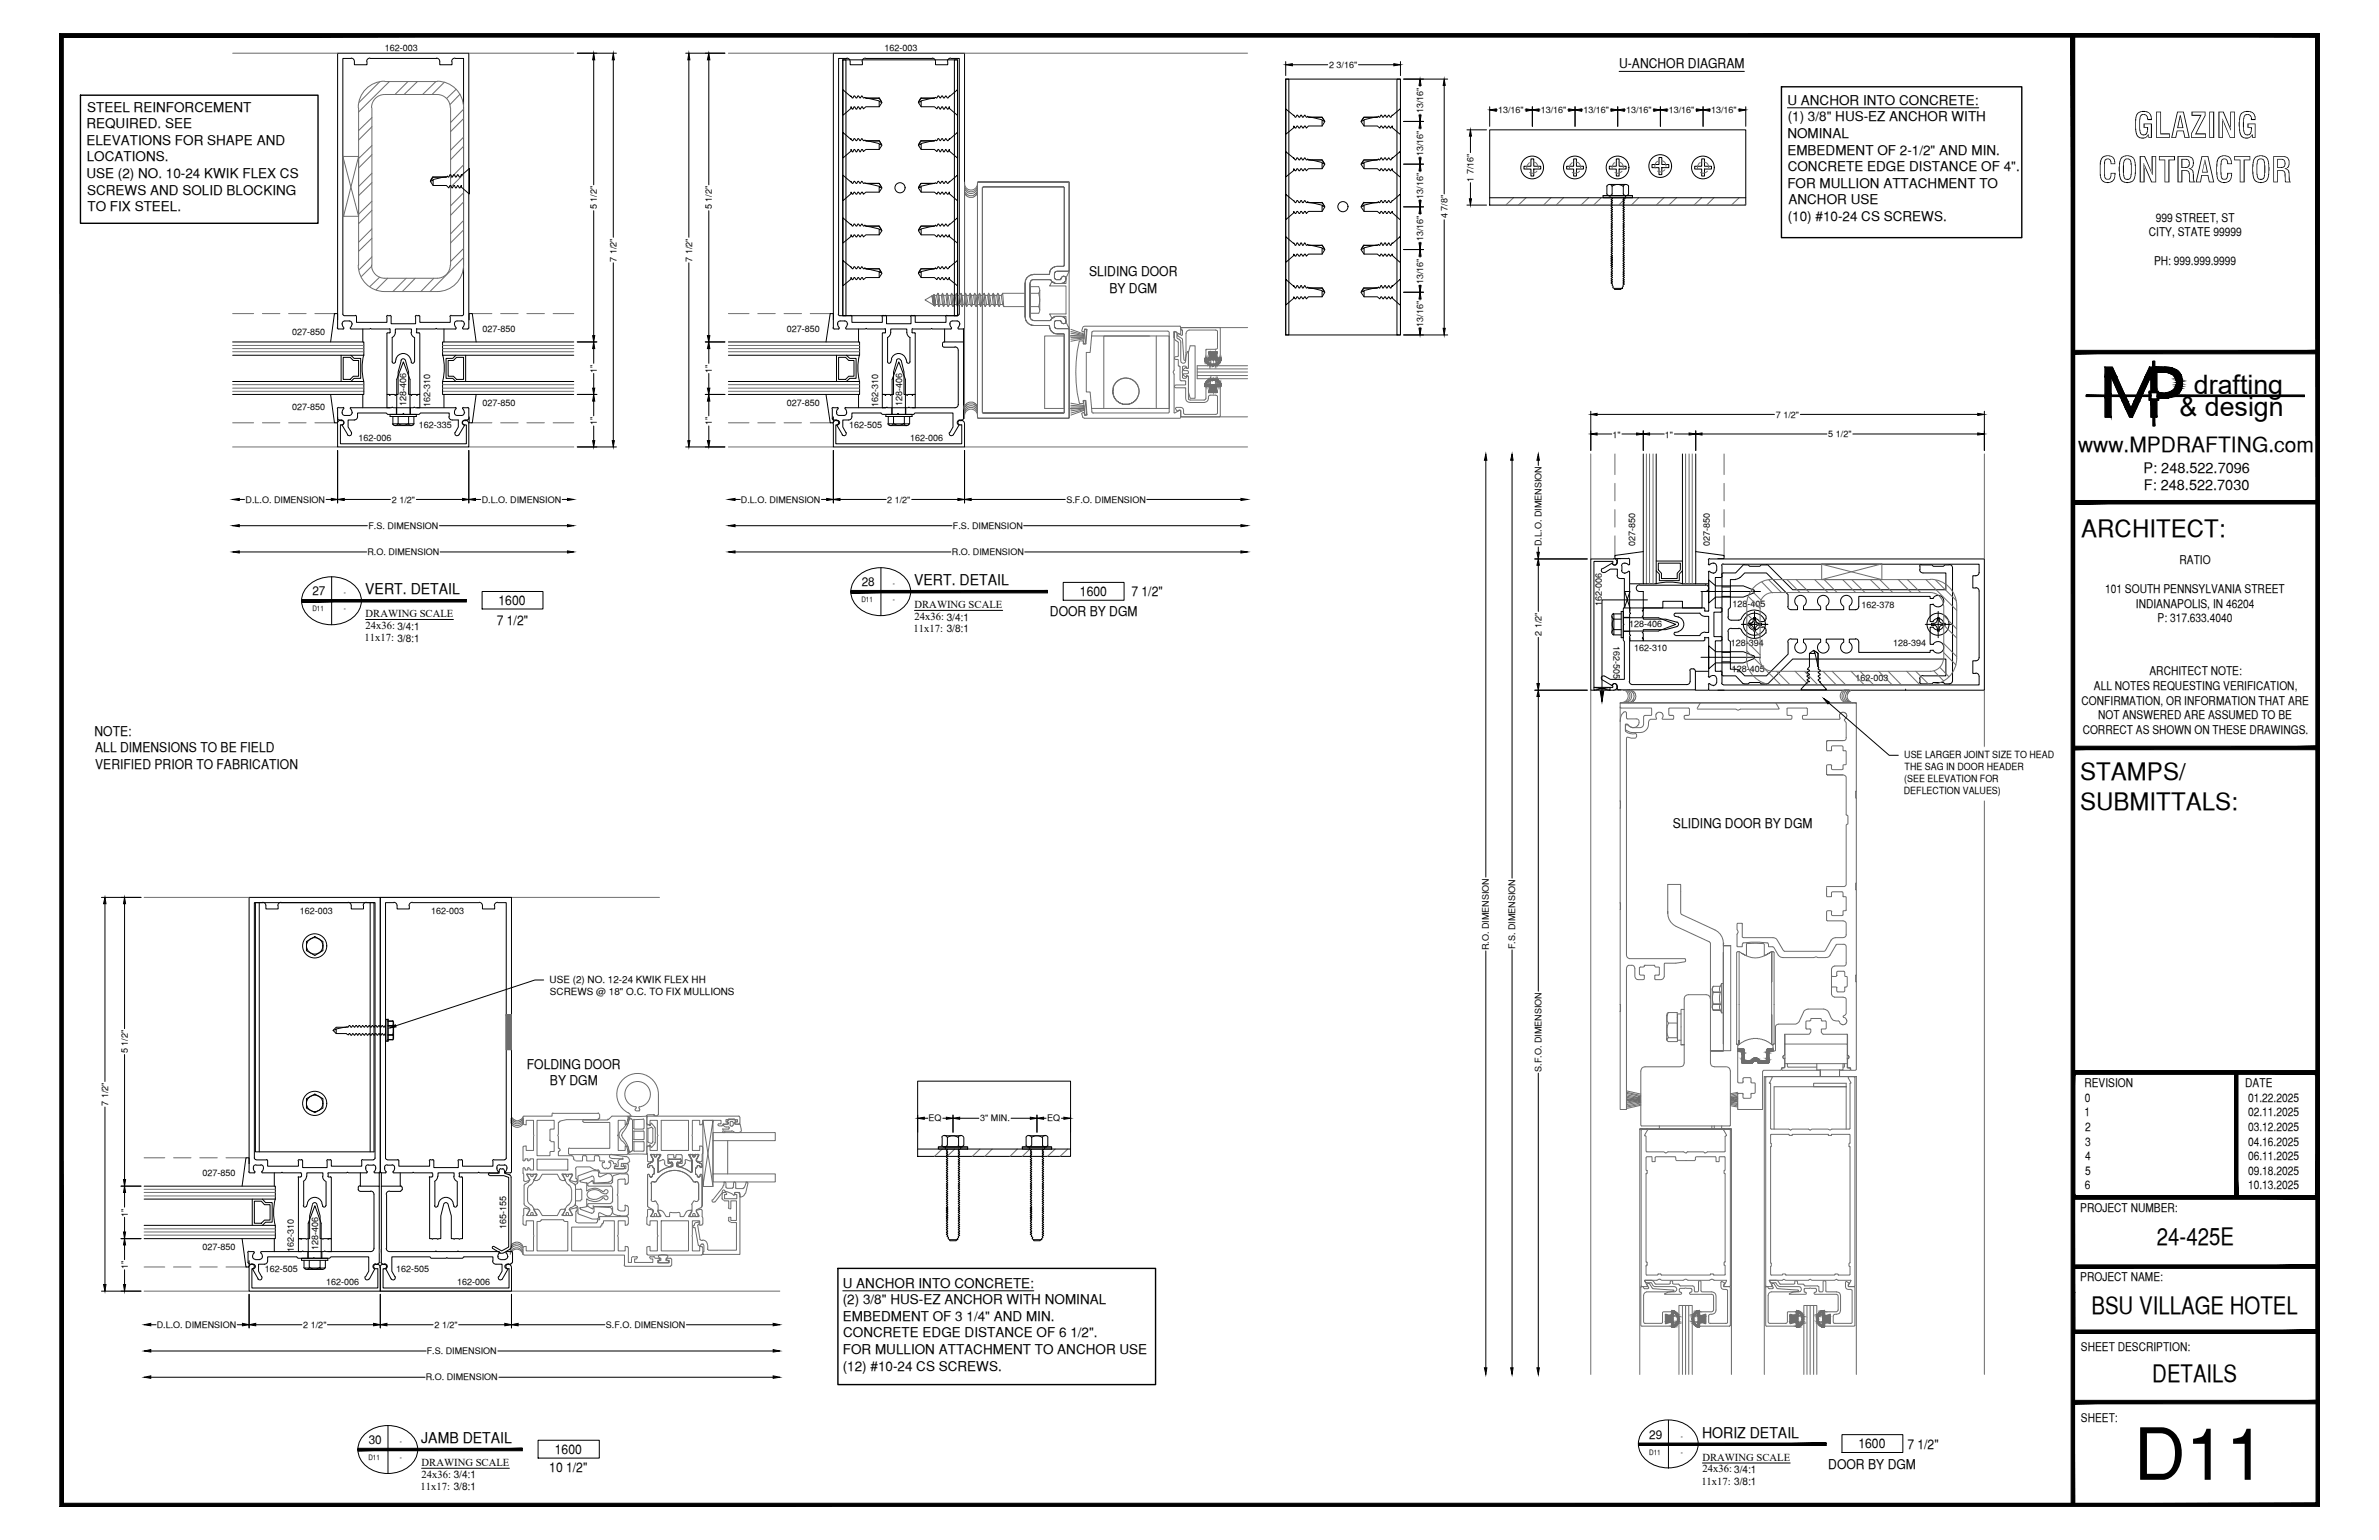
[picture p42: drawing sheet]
<svg xmlns="http://www.w3.org/2000/svg" width="432mm" height="279mm" viewBox="0 0 432 279" stroke-linecap="round" stroke-linejoin="round" font-family="sans-serif">
<defs><g id="words">
<text font-size="13.1" x="387.3" y="268.5">D11</text>
<g font-size="6.3">
<text x="387.2" y="25">GLAZING</text>
<text x="380.8" y="33.1">CONTRACTOR</text>
</g>
<g font-size="4.9">
<text x="398.2" y="71.5">drafting</text>
<text x="395.6" y="75.5">&amp; design</text>
</g>
<g font-size="4.4">
<text x="377.8" y="97.5">ARCHITECT:</text>
<text x="377.6" y="141.5">STAMPS/</text>
<text x="377.6" y="146.9">SUBMITTALS:</text>
<text x="391.5" y="225.8">24-425E</text>
<text x="379.6" y="238.4">BSU VILLAGE HOTEL</text>
<text x="390.7" y="250.7">DETAILS</text>
</g>
<text font-size="3.8" x="377.2" y="82">www.MPDRAFTING.com</text>
<g font-size="2.7">
<text x="66.3" y="107.8">VERT. DETAIL</text>
<text x="165.9" y="106.2">VERT. DETAIL</text>
<text x="76.5" y="261.8">JAMB DETAIL</text>
<text x="308.9" y="260.9">HORIZ DETAIL</text>
</g>
<g font-size="2.6">
<text x="389.1" y="85.7">P: 248.522.7096</text>
<text x="389.1" y="89">F: 248.522.7030</text>
</g>
<g font-size="2.4">
<text x="293.9" y="12.4">U-ANCHOR DIAGRAM</text>
<text x="15.7" y="23.3">REQUIRED. SEE</text>
<text x="15.8" y="20.3">STEEL REINFORCEMENT</text>
<text x="324.4" y="19.1">U ANCHOR INTO CONCRETE:</text>
<text x="324.5" y="22">(1) 3/8&quot; HUS-EZ ANCHOR WITH</text>
<text x="15.7" y="26.3">ELEVATIONS FOR SHAPE AND</text>
<text x="15.7" y="29.3">LOCATIONS.</text>
<text x="324.4" y="25">NOMINAL</text>
<text x="324.4" y="28.1">EMBEDMENT OF 2-1/2&quot; AND MIN.</text>
<text x="15.7" y="32.3">USE (2) NO. 10-24 KWIK FLEX CS</text>
<text x="15.8" y="35.3">SCREWS AND SOLID BLOCKING</text>
<text x="324.4" y="34">FOR MULLION ATTACHMENT TO</text>
<text x="324.5" y="31.1">CONCRETE EDGE DISTANCE OF 4&quot;.</text>
<text x="15.9" y="38.3">TO FIX STEEL.</text>
<text x="324.5" y="40.1">(10) #10-24 CS SCREWS.</text>
<text x="324.6" y="37.1">ANCHOR USE</text>
<text x="197.7" y="50.1">SLIDING DOOR</text>
<text x="201.4" y="53.1">BY DGM</text>
<text x="90.2" y="113.5">7 1/2&quot;</text>
<text x="90.5" y="109.8">1600</text>
<text x="190.6" y="111.8">DOOR BY DGM</text>
<text x="196" y="108.1">1600</text>
<text x="205.4" y="108.1">7 1/2&quot;</text>
<text x="17.1" y="133.5">NOTE:</text>
<text x="17.3" y="136.5">ALL DIMENSIONS TO BE FIELD</text>
<text x="17.3" y="139.4">VERIFIED PRIOR TO FABRICATION</text>
<text x="303.7" y="150.2">SLIDING DOOR BY DGM</text>
<text x="95.6" y="193.9">FOLDING DOOR</text>
<text x="99.8" y="196.9">BY DGM</text>
<text x="153" y="233.6">U ANCHOR INTO CONCRETE:</text>
<text x="153" y="236.7">(2) 3/8&quot; HUS-EZ ANCHOR WITH NOMINAL</text>
<text x="153" y="239.6">EMBEDMENT OF 3 1/4&quot; AND MIN.</text>
<text x="153" y="245.7">FOR MULLION ATTACHMENT TO ANCHOR USE</text>
<text x="153" y="242.6">CONCRETE EDGE DISTANCE OF 6 1/2&quot;.</text>
<text x="153" y="248.7">(12) #10-24 CS SCREWS.</text>
<text x="100.7" y="263.8">1600</text>
<text x="337.3" y="262.8">1600</text>
<text x="346.2" y="262.8">7 1/2&quot;</text>
<text x="99.7" y="267.1">10 1/2&quot;</text>
<text x="331.9" y="266.4">DOOR BY DGM</text>
</g>
<g font-size="2.2">
<text x="391.3" y="40.2">999 STREET, ST</text>
<text x="390" y="42.9">CITY, STATE 99999</text>
<text x="391" y="48.1">PH: 999.999.9999</text>
<text x="56.7" y="107.9">27</text>
<text x="156.4" y="106.4">28</text>
<text x="382.1" y="107.6">101 SOUTH PENNSYLVANIA STREET</text>
<text x="395.6" y="102.3">RATIO</text>
<text x="387.7" y="110.2">INDIANAPOLIS, IN 46204</text>
<text x="391.6" y="112.9">P: 317.633.4040</text>
<text x="380" y="125.2">ALL NOTES REQUESTING VERIFICATION,</text>
<text x="390.1" y="122.5">ARCHITECT NOTE:</text>
<text x="377.8" y="127.8">CONFIRMATION, OR INFORMATION THAT ARE</text>
<text x="380.8" y="130.5">NOT ANSWERED ARE ASSUMED TO BE</text>
<text x="378" y="133.2">CORRECT AS SHOWN ON THESE DRAWINGS.</text>
<text x="378.3" y="197.2">REVISION</text>
<text x="407.5" y="197.2">DATE</text>
<text x="378.3" y="202.5">1</text>
<text x="378.4" y="199.9">0</text>
<text x="408" y="199.9">01.22.2025</text>
<text x="408" y="202.5">02.11.2025</text>
<text x="378.5" y="205.2">2</text>
<text x="378.5" y="207.8">3</text>
<text x="408" y="205.2">03.12.2025</text>
<text x="408" y="207.8">04.16.2025</text>
<text x="378.4" y="215.8">6</text>
<text x="378.5" y="210.4">4</text>
<text x="378.5" y="213.1">5</text>
<text x="408" y="210.4">06.11.2025</text>
<text x="408" y="213.1">09.18.2025</text>
<text x="408" y="215.8">10.13.2025</text>
<text x="377.6" y="219.8">PROJECT NUMBER:</text>
<text x="377.6" y="232.5">PROJECT NAME:</text>
<text x="377.7" y="245.2">SHEET DESCRIPTION:</text>
<text x="377.7" y="257.9">SHEET:</text>
<text x="66.9" y="262">30</text>
<text x="299.3" y="261">29</text>
</g>
<g font-size="1.9">
<text x="66.4" y="112">DRAWING SCALE</text>
<text x="166" y="110.4">DRAWING SCALE</text>
<text x="166" y="112.5">24x36: 3/4:1</text>
<text x="66.2" y="116.3">11x17: 3/8:1</text>
<text x="66.4" y="114.2">24x36: 3/4:1</text>
<text x="165.8" y="114.7">11x17: 3/8:1</text>
<text x="76.5" y="266">DRAWING SCALE</text>
<text x="76.5" y="268.2">24x36: 3/4:1</text>
<text x="308.8" y="269.4">11x17: 3/8:1</text>
<text x="309" y="265">DRAWING SCALE</text>
<text x="309" y="267.1">24x36: 3/4:1</text>
<text x="76.3" y="270.3">11x17: 3/8:1</text>
</g>
<g font-size="1.8">
<text x="345.6" y="137.5">USE LARGER JOINT SIZE TO HEAD</text>
<text x="345.6" y="141.9">(SEE ELEVATION FOR</text>
<text x="345.7" y="139.8">THE SAG IN DOOR HEADER</text>
<text x="345.6" y="144.1">DEFLECTION VALUES)</text>
<text x="99.8" y="178.3">USE (2) NO. 12-24 KWIK FLEX HH</text>
<text x="99.8" y="180.5">SCREWS @ 18&quot; O.C. TO FIX MULLIONS</text>
</g>
<g font-size="1.6">
<text x="69.8" y="9.3">162-003</text>
<text x="160.5" y="9.3">162-003</text>
<text x="241.2" y="12.3">2 3/16&quot;</text>
<text x="258.3" y="20.6" transform="rotate(-90 258.3 20.6)">13/16&quot;</text>
<text x="271.9" y="20.6">13/16&quot;</text>
<text x="279.7" y="20.6">13/16&quot;</text>
<text x="287.4" y="20.6">13/16&quot;</text>
<text x="295.1" y="20.6">13/16&quot;</text>
<text x="302.9" y="20.6">13/16&quot;</text>
<text x="310.6" y="20.6">13/16&quot;</text>
<text x="258.3" y="28.3" transform="rotate(-90 258.3 28.3)">13/16&quot;</text>
<text x="267.5" y="33" transform="rotate(-90 267.5 33)">1 7/16&quot;</text>
<text x="108.3" y="38" transform="rotate(-90 108.3 38)">5 1/2&quot;</text>
<text x="129.2" y="38" transform="rotate(-90 129.2 38)">5 1/2&quot;</text>
<text x="258.3" y="36.1" transform="rotate(-90 258.3 36.1)">13/16&quot;</text>
<text x="262.7" y="39.6" transform="rotate(-90 262.7 39.6)">4 7/8&quot;</text>
<text x="111.9" y="47.5" transform="rotate(-90 111.9 47.5)">7 1/2&quot;</text>
<text x="125.6" y="47.5" transform="rotate(-90 125.6 47.5)">7 1/2&quot;</text>
<text x="258.3" y="43.8" transform="rotate(-90 258.3 43.8)">13/16&quot;</text>
<text x="258.3" y="51.6" transform="rotate(-90 258.3 51.6)">13/16&quot;</text>
<text x="258.3" y="59.2" transform="rotate(-90 258.3 59.2)">13/16&quot;</text>
<text x="53" y="60.8">027-850</text>
<text x="87.6" y="60.2">027-850</text>
<text x="142.8" y="60.2">027-850</text>
<text x="108.3" y="67.6" transform="rotate(-90 108.3 67.6)">1&quot;</text>
<text x="129.2" y="67.6" transform="rotate(-90 129.2 67.6)">1&quot;</text>
<text x="53" y="74.4">027-850</text>
<text x="73.7" y="73.7" transform="rotate(-90 73.7 73.7)">128-406</text>
<text x="76" y="77.6">162-335</text>
<text x="78.1" y="73.9" transform="rotate(-90 78.1 73.9)">162-310</text>
<text x="87.6" y="73.7">027-850</text>
<text x="108.3" y="77.2" transform="rotate(-90 108.3 77.2)">1&quot;</text>
<text x="129.2" y="77.2" transform="rotate(-90 129.2 77.2)">1&quot;</text>
<text x="142.8" y="73.7">027-850</text>
<text x="154.1" y="77.6">162-505</text>
<text x="159.4" y="73.9" transform="rotate(-90 159.4 73.9)">162-310</text>
<text x="163.8" y="73.7" transform="rotate(-90 163.8 73.7)">128-406</text>
<text x="322.3" y="75.8">7 1/2&quot;</text>
<text x="65.1" y="80.1">162-006</text>
<text x="165.2" y="80.1">162-006</text>
<text x="292.7" y="79.4">1&quot;</text>
<text x="302.2" y="79.4">1&quot;</text>
<text x="331.9" y="79.3">5 1/2&quot;</text>
<text x="44.6" y="91.2">D.L.O. DIMENSION</text>
<text x="66.9" y="95.9">F.S. DIMENSION</text>
<text x="71.1" y="91.2">2 1/2&quot;</text>
<text x="87.4" y="91.2">D.L.O. DIMENSION</text>
<text x="134.5" y="91.2">D.L.O. DIMENSION</text>
<text x="161" y="91.2">2 1/2&quot;</text>
<text x="173" y="95.9">F.S. DIMENSION</text>
<text x="193.5" y="91.2">S.F.O. DIMENSION</text>
<text x="66.7" y="100.7">R.O. DIMENSION</text>
<text x="172.8" y="100.7">R.O. DIMENSION</text>
<text x="279.8" y="99.1" transform="rotate(-90 279.8 99.1)">D.L.O. DIMENSION</text>
<text x="296.8" y="99.1" transform="rotate(-90 296.8 99.1)">027-850</text>
<text x="310.3" y="99.1" transform="rotate(-90 310.3 99.1)">027-850</text>
<text x="290.8" y="109.9" transform="rotate(-90 290.8 109.9)">162-006</text>
<text x="295.7" y="113.8">128-406</text>
<text x="314.5" y="110.1">128-405</text>
<text x="337.9" y="110.2">162-378</text>
<text x="279.8" y="115.4" transform="rotate(-90 279.8 115.4)">2 1/2&quot;</text>
<text x="292.9" y="117.2" transform="rotate(90 292.9 117.2)">162-505</text>
<text x="296.6" y="118.2">162-310</text>
<text x="314.1" y="117.2">128-394</text>
<text x="343.6" y="117.2">128-394</text>
<text x="314.3" y="121.9">128-405</text>
<text x="336.8" y="123.6">162-003</text>
<text x="54.4" y="165.8">162-003</text>
<text x="78.2" y="165.8">162-003</text>
<text x="270.3" y="172.4" transform="rotate(-90 270.3 172.4)">R.O. DIMENSION</text>
<text x="275" y="172.2" transform="rotate(-90 275 172.2)">F.S. DIMENSION</text>
<text x="23.2" y="191.1" transform="rotate(-90 23.2 191.1)">5 1/2&quot;</text>
<text x="279.8" y="194.4" transform="rotate(-90 279.8 194.4)">S.F.O. DIMENSION</text>
<text x="19.6" y="200.6" transform="rotate(-90 19.6 200.6)">7 1/2&quot;</text>
<text x="168.5" y="203.5">EQ</text>
<text x="177.9" y="203.5">3&quot; MIN.</text>
<text x="190.1" y="203.5">EQ</text>
<text x="36.8" y="213.3">027-850</text>
<text x="23.2" y="220.7" transform="rotate(-90 23.2 220.7)">1&quot;</text>
<text x="36.8" y="226.8">027-850</text>
<text x="53.3" y="227.1" transform="rotate(-90 53.3 227.1)">162-310</text>
<text x="57.7" y="226.8" transform="rotate(-90 57.7 226.8)">128-406</text>
<text x="91.9" y="222.9" transform="rotate(-90 91.9 222.9)">165-155</text>
<text x="23.2" y="230.3" transform="rotate(-90 23.2 230.3)">1&quot;</text>
<text x="48.1" y="230.7">162-505</text>
<text x="59.2" y="233.2">162-006</text>
<text x="71.9" y="230.7">162-505</text>
<text x="83" y="233.2">162-006</text>
<text x="28.4" y="240.9">D.L.O. DIMENSION</text>
<text x="55.1" y="240.9">2 1/2&quot;</text>
<text x="77.5" y="245.7">F.S. DIMENSION</text>
<text x="78.9" y="240.9">2 1/2&quot;</text>
<text x="110" y="240.9">S.F.O. DIMENSION</text>
<text x="77.3" y="250.4">R.O. DIMENSION</text>
</g>
<g font-size="1.3">
<text x="62.4" y="107.9">-</text>
<text x="162.1" y="106.4">-</text>
<text x="56.7" y="110.9">D11</text>
<text x="62.4" y="110.9">-</text>
<text x="156.3" y="109.2">D11</text>
<text x="162.1" y="109.2">-</text>
<text x="72.6" y="262">-</text>
<text x="299.3" y="263.9">D11</text>
<text x="305.1" y="261">-</text>
<text x="305.1" y="263.9">-</text>
<text x="66.9" y="264.9">D11</text>
<text x="72.6" y="264.9">-</text>
</g>
</g></defs>
<!-- layer: COMPONENTS -->
<g fill="none" stroke="#000" stroke-width=".18">
<path d="M63.7 10.5a.6 .6 0 0 1 .6 .6v.6h2.3v-.5M63.8 10.6h-1.6v46.4M67.2 10.5a.6 .6 0 0 0-.7 .6M67.2 10.6h12M79.2 10.5a.6 .6 0 0 1 .6 .6v.6h2.2v-.5M82.6 10.5a.6 .6 0 0 0-.6 .6M82.6 10.6h1.5v46.4M153.7 10.5a.6 .6 0 0 1 .6 .7v.5h2.2v-.5M153.7 10.6h-1.5v46.4M157.1 10.5a.6 .6 0 0 0-.6 .6M157.1 10.6h12.1M169.2 10.5a.6 .6 0 0 1 .6 .7v.5h2.2v-.5"/>
<path d="M172.6 10.5a.6 .6 0 0 0-.6 .6M172.6 10.6h1.5v46.4M61.2 59.5l.2 .2M61.3 59.5v-49.8h23.8v49.8l-.2 .2M61.5 59.7h.8M62.1 58.8l.3 .6M62.2 57l.3 .3h2M62.4 59.4v.2l-.1 .1M62.6 58.2a.49 .49 0 0 0-.5 .6M62.6 58.2h.8M63.4 58.2l.2 .1 .3 .4M63.8 59.7h3.3l.1-.1 .2 .1h3.3"/>
<path d="M63.9 58.8l-.3 .7 .1 .2M63.9 58.7v.1M64.5 57.2l.2 .3v1h5.5v-1M70.4 57.2l-.2 .2M70.4 57.3h.4M70.7 59.6l.1 .1M70.8 57.2l.2 .3v1.2h4.4v-1.2M70.8 59.8l-.1 .6M75.6 57.2l-.2 .2M75.6 59.8v.5M75.6 57.3h.4M75.7 59.6l-.1 .1"/>
<path d="M75.7 59.7h3.3l.2-.1 .1 .1h3.4M76 57.2l.2 .3v1h5.5v-1M81.9 57.2l-.2 .2M81.9 57.3h2M82.5 58.8l.2 .6M82.8 59.4v.2l-.2 .1M83 58.2a.49 .49 0 0 0-.5 .6M83 58.2l1 .1 .3 .4M84.1 57l-.2 .3M84.3 58.8l-.3 .8 .9 .1M84.3 58.7v.1M151.2 59.5l.2 .2"/>
<path d="M151.3 59.5v-49.8h23.8v49.8l-.3 .2M152 58.8l.3 .8-.9 .1M152.1 58.7v.1M152.1 57l.3 .3M152.5 57.3h1.9M153.3 58.2l.4 .3 .1 .2M153.4 58.2l-1.1 .1-.3 .4M153.5 59.4v.2l.1 .1M153.7 59.7h3.3l.2-.1 .2 .1h3.3M153.8 58.8l-.3 .6M153.9 58.7v.1M154.4 57.2l.2 .2v1.1h5.5v-1"/>
<path d="M160.3 57.2l-.2 .2M160.3 57.3h.4M160.6 59.6l.1 .1M160.7 57.2l.2 .2v1.3h4.5v-1.2M160.7 59.8l-.1 .6M165.5 57.2l-.2 .2M165.5 59.8l.1 .6M165.5 57.3h.4M165.6 59.6l-.1 .1M165.7 59.7h3.3l.1-.1 .1 .1h3.4M165.9 57.2l.2 .2v1.1h5.6v-1M171.9 57.2l-.3 .2"/>
<path d="M171.9 57.3h1.9M172.4 58.8l.3 .7-.1 .2M172.5 58.7v.1M172.9 58.2l-.4 .3-.1 .2M172.9 58.2h.8M173.7 58.2l.4 .3 .1 .2M174.1 57l-.3 .3M174.1 59.7h.8M174.2 58.8l-.3 .7 .1 .2M174.2 58.7v.1M61.3 76.9v4.2h23.8v-4.2M61.8 76.3a.6 .6 0 0 0-.6 .6"/>
<path d="M61.8 76.3h.2M62 76.3a.44 .44 0 0 1 .4 .5 .44 .44 0 0 1-.6 .3v3.4h22.8v-3.4l-.5-.1a.41 .41 0 0 1-.2-.4 .41 .41 0 0 1 .4-.3M70.2 60.5v11.1h.4l.1 .2 .2-.2h.7l.2 .2 .1-.2h.4v-4.1l.5-2.1M70.2 74h.6M70.3 60.4l-.1 .1M70.4 60.4h.3M74.5 65.1a1.41 1.41 0 0 0-1.6-.9 1.41 1.41 0 0 0-1.2 1.5l-.3 .2-.2-.3M74.5 65.2l.2 .5M74.6 60.3a1.05 1.05 0 0 0 .6 .9M74.7 60.3v-.6h-2.9a1.37 1.37 0 0 1-.6 1.5v4.5M75.2 65.6l-.3 .3-.3-.2M75.2 61.2v4.5"/>
<path d="M75.6 60.3l.1 .1M75.6 74h.6M75.7 60.4l.4 .1M76.2 60.5v11.1h-.4l-.1 .2-.2-.2h-.7l-.1 .2-.2-.2h-.3v-4.1l-.6-2.1a.41 .41 0 0 0-.4-.3 .41 .41 0 0 0-.4 .3M84.3 76.3h.2M84.5 76.3a.6 .6 0 0 1 .6 .6M151.3 76.9v4.2h23.8v-4.2M151.8 76.3a.6 .6 0 0 0-.6 .6M151.8 76.3h.2M152 76.3a.41 .41 0 0 1 .4 .4 .41 .41 0 0 1-.4 .4M160.1 60.5v11.1h.4l.2 .2 .1-.2h.7l.2 .2 .1-.2h.4v-4.1l.6-2.1M160.1 74h.7"/>
<path d="M160.2 60.4l-.1 .1M160.3 60.4h.4M161.1 65.7v-4.5a1.29 1.29 0 0 0 .6-1.5h2.9a1.37 1.37 0 0 0 .6 1.5v4.5M161.8 65.1a1.37 1.37 0 0 1 1.3-1 1.37 1.37 0 0 1 1.3 1M161.9 65.2l-.4 .7h-.3l-.1-.3M162.7 65.4a.41 .41 0 0 1 .4-.3 .41 .41 0 0 1 .4 .3M164.5 65.2l.2 .6 .3 .1 .2-.3M165.5 74h.6M165.7 60.4l.4 .1M166.1 60.5v11.1h-.4l-.1 .2-.1-.2h-.7l-.1 .2-.2-.2h-.4v-4.1l-.5-2.1M174.3 76.3a.41 .41 0 0 0-.4 .4 .41 .41 0 0 0 .4 .4h.3v3.4h-22.9v-3.4h.3M174.3 76.3h.2"/>
<path d="M174.5 76.3a.6 .6 0 0 1 .6 .6M292.7 102.1a.41 .41 0 0 0 .4 .5 .41 .41 0 0 0 .4-.5M292.7 102.2v-.3h-3.4v22.8h3.4v-.2M292.9 101.3a.65 .65 0 0 1 .6 .9M292.9 101.4h-4.2v23.8h4.2a.6 .6 0 0 0 .6-.6M295.8 110.3v.6M295.8 115.7v.6M304.1 114.7l-.3 .3 .3 .3M304.1 111.8l.6 .2M304.1 111.3l-.3 .2 .3 .3M304.2 115.3h4.3M304.2 111.3h4.3"/>
<path d="M304.4 112.9a.41 .41 0 0 1 .3 .4 .41 .41 0 0 1-.3 .4M304.4 113.7l-2.1 .5h-4v.4l-.2 .1 .2 .2v.7l-.2 .2 .2 .1v.4h11M304.6 111.9a1.37 1.37 0 0 1 1 1.4 1.37 1.37 0 0 1-1 1.3M304.7 114.6l-.6 .1M308.5 111.3a1.05 1.05 0 0 0 1 .5M309.3 110.3l.1 .1M309.3 110.3h-11v.4l-.2 .1 .2 .2v.7l-.2 .1 .2 .2v.3h4l2.1 .6M309.4 116.1l-.1 .1M309.4 110.8l.1 .1M309.4 110.4v.4M309.4 115.8v.3M309.5 115.6l-.1 .1"/>
<path d="M309.5 114.7a1.05 1.05 0 0 0-1 .6M309.5 111.8h.6v2.9h-.6M309.5 115.7h.6M310 115.6l.1 .1M310.1 102.3l.1 .2 .1-.1M310.1 103.8l.2-.2 .6 .3M310.1 110.8l-.6 .1M310.1 103.8v3.4l.2 .1-.2 .2v3.3M310.1 115.8v3.3l.2 .2-.2 .1v3.3M310.1 101.6v.8M310.3 101.3l-.2 .3M310.3 101.4h49.9v23.8h-49.9"/>
<path d="M310.9 102.2l-.6 .2M311 102.2h.1M311 104h.1M311.1 102.2l.4 .2v.2M311.5 103.5l-.2 .4h-.2M311.6 102.7v.8M312.3 115.4l.2 .3M312.3 110.2l.2 .3M312.4 116.3h-1.1v5.5h1.1M312.4 111.1h-1.3v4.4h1.3M312.4 104.8h-1.1v5.5h1.1M312.5 110.5v.3l-.2 .3"/>
<path d="M312.5 102.6v2M312.5 115.7v.4M312.5 116l-.2 .3M312.5 104.6l-.2 .2M312.8 102.3l-.3 .3M312.8 102.4h46.4v1.5a.6 .6 0 0 1-.6 .6M358.6 106.6a.6 .6 0 0 1 .6 .6M358.6 104.5h-.5v2.2h.5M358.6 119.9h-.5v2.3h.5M359.2 107.3v12a.6 .6 0 0 1-.6 .6M292.7 124.4a.41 .41 0 0 1 .4-.4 .41 .41 0 0 1 .4 .4M293.5 124.5v.2"/>
<path d="M310.1 125l.2 .2M310.1 122.7l.1 .2 .1-.1M310.1 124.2l.2-.2 .6 .3M310.1 124.2v.8M310.9 122.6l-.6 .2M311 122.6h.1M311 124.4h.1M311.1 122.6l.4 .2v.2M311.5 123.9l-.2 .4h-.2M311.6 123.1v.8M312.3 121.7l.2 .3v2M312.5 123.9l.3 .3"/>
<path d="M345.9 125v.2M358.6 122.1a.6 .6 0 0 1 .6 .6M359.2 122.7v1.6h-46.4M47.7 163.7a.6 .6 0 0 1 .6 .6M47.7 163.8h-1.5v46.3M48.3 164.3v.6h2.2v-.6M51 163.7a.6 .6 0 0 0-.6 .6M51.1 163.8h12.1M63.2 163.7a.6 .6 0 0 1 .6 .6M63.8 164.3v.6h2.2v-.6M66.5 163.7a.6 .6 0 0 0-.6 .6M66.5 163.8h1.6v46.3"/>
<path d="M71.5 163.7a.6 .6 0 0 1 .6 .6M71.5 163.8h-1.5v46.3M72.1 164.3v.6h2.2v-.6M74.8 163.7a.6 .6 0 0 0-.6 .6M74.9 163.8h12.1M87 163.7a.6 .6 0 0 1 .6 .6M87.6 164.3v.6h2.2v-.6M90.3 163.7a.6 .6 0 0 0-.6 .6M90.4 163.8h1.5v46.3M45.1 212.6l.3 .2M45.2 212.6v-49.8h23.8v49.8M46 211.9l.2 .6"/>
<path d="M46 211.8v.2M46.2 210.1l.3 .3M46.2 212.5v.3h-.8M46.5 211.3l-.5 .3v.2M46.5 211.4h.9M46.5 210.4h1.9M47.3 211.3a.69 .69 0 0 1 .3 1.2M47.5 212.5v.2l.2 .1M47.7 212.8h3.4l.1-.1 .1 .1h3.3l.1 .1M48.4 210.4l.2 .2M48.6 210.6v1h5.6v-1M54.2 213.6v11.1h.3l.2 .2 .1-.2h.7l.1 .2 .6-.2v-4.1l.5-2"/>
<path d="M54.2 213.5l-.1 .1M54.2 213.6h.4M54.3 210.4l-.2 .2M54.4 210.4h.3M54.7 213.4l-.1 .1M54.7 210.4l.2 .2M54.7 212.9v.5M54.9 210.6v1.2h4.5v-1.2M55.1 218.7l.2 .3 .3-.2M55.1 214.4v4.4M55.6 213.4a1.05 1.05 0 0 1-.5 .9M55.7 213.4v-.6h2.9v.6"/>
<path d="M55.8 218.2a1.37 1.37 0 0 1 1.3-1 1.37 1.37 0 0 1 1.3 1M55.8 218.3l-.2 .6M56.7 218.5a.41 .41 0 0 1 .4-.3 .41 .41 0 0 1 .4 .3M58.4 218.3l.2 .6M58.5 213.4a1.05 1.05 0 0 0 .6 .9M59.1 218.7l-.2 .3-.3-.2M59.2 214.4v4.4M59.5 213.4l.1 .1M59.5 210.4l-.2 .2M59.6 212.9v.5M59.6 210.4h.3M59.6 212.8l-.1 .1"/>
<path d="M59.6 212.8h3.3l.2-.1 .1 .1h3.3M59.6 213.6h.4M59.9 210.4l.2 .2M60 213.5l.1 .1M60.1 213.6v11.1l-.5 .2-.2-.2h-.7l-.1 .2-.1-.2h-.4v-4.1l-.6-2M60.1 210.6v1h5.6v-1M65.8 210.4l-.2 .2M65.8 210.4h2M66.4 211.9l.2 .6M66.4 211.8v.2M66.6 212.5l.1 .2-.2 .1M66.8 211.3l-.2 .1-.2 .4"/>
<path d="M66.9 211.4h.9M67.7 211.3a.69 .69 0 0 1 .2 1.2M67.9 212.5v.2l.1 .1M68.1 210.1l-.3 .3M68.1 212.8h.7M69 212.6l.2 .2h.8M69 212.6l-.2 .2M69 212.6v-49.8h23.8v49.8l-.2 .2M69.8 211.9l.2 .6M69.8 211.8v.2M70 210.1l.3 .3M70.1 212.5v.2l-.2 .1"/>
<path d="M70.3 211.3l-.3 .1-.2 .4M70.3 211.4h.9M70.3 210.4h1.9M71.2 211.3a.69 .69 0 0 1 .2 1.2M71.4 212.5l-.1 .2 .2 .1M71.5 212.8h3.4l.1-.1 .1 .1h3.3l.1 .1M72.2 210.4l.2 .2M72.4 210.6v1h5.6v-1M78 213.6v11.1h.4l.1 .2 .1-.2h.7l.1 .2 .6-.2v-4.1l.5-2M78 213.5l-.1 .1M78 213.6h.4M78.1 210.4l-.2 .2"/>
<path d="M78.2 210.4h.3M78.5 213.4l-.1 .1M78.5 210.4l.2 .2M78.5 212.9v.5M78.7 210.6v1.2h4.5v-1.2M78.9 218.7l.2 .3 .3-.2M78.9 214.4v4.4M79.4 213.4a1.05 1.05 0 0 1-.5 .9M79.5 213.4v-.6h2.9v.6M79.6 218.2a1.37 1.37 0 0 1 1.3-1 1.37 1.37 0 0 1 1.3 1M79.6 218.3l-.2 .6M80.5 218.5a.41 .41 0 0 1 .4-.3 .41 .41 0 0 1 .4 .3"/>
<path d="M82.2 218.3l.2 .6M82.4 213.4a1.05 1.05 0 0 0 .5 .9M82.9 218.7l-.2 .3-.3-.2M83 214.4v4.4M83.3 213.4l.1 .1M83.3 210.4l-.2 .2M83.4 210.4h.4M83.4 212.9v.5M83.4 212.8l-.1 .1M83.4 213.6h.4M83.7 210.4l.2 .2M83.8 213.5l.1 .1"/>
<path d="M83.9 213.6v11.1l-.5 .2-.2-.2h-.7l-.1 .2-.1-.2h-.4v-4.1l-.6-2M83.9 210.6v1h5.6v-1M89.6 210.4l-.2 .2M89.7 210.4h1.9M90.2 211.9l.2 .6M90.2 211.8v.2M90.4 212.5l.1 .2-.2 .1h-3.2l-.2-.1-.2 .1h-3.3M90.6 211.3l-.4 .3v.2M90.7 211.4h.9M91.5 211.3a.69 .69 0 0 1 .3 1.2M91.7 212.5v.2l.2 .1M91.9 212.8h.7"/>
<path d="M91.9 210.1l-.3 .3M45.2 230v4.3h23.8v-4.3v4.3h23.8v-4.3M45.8 229.4a.6 .6 0 0 0-.7 .6M45.8 229.4h.2M45.9 229.4a.41 .41 0 0 1 .5 .4 .41 .41 0 0 1-.5 .4M54.2 227.1h.5M59.5 227.1h.6M68.2 229.4a.41 .41 0 0 0-.4 .4 .41 .41 0 0 0 .4 .4h.4v3.5h-22.9v-3.5h.3M68.3 229.4h.2M68.4 229.4a.6 .6 0 0 1 .6 .6M69.6 229.4a.6 .6 0 0 0-.6 .6M69.6 229.4h.2"/>
<path d="M69.8 229.4a.41 .41 0 0 1 .4 .4 .41 .41 0 0 1-.4 .4M69.8 230.2h-.3v3.5h22.9v-3.5h-.3M92 229.4a.41 .41 0 0 0-.4 .4 .41 .41 0 0 0 .4 .4M92.1 229.4h.2M92.2 229.4a.6 .6 0 0 1 .6 .6"/>
</g>
<!-- layer: LIGHT_1 -->
<g fill="none" stroke="#6c6c6c" stroke-width=".18">
<path d="M42.2 9.7h19.1M85.1 9.7h19M132.2 9.7h19.1M175.1 9.7h51.3M277.6 29.5a1.05 1.05 0 0 0-.4 1.2M278.3 29.4a.98 .98 0 0 1 .9 1M279 31.1a1.22 1.22 0 0 1-1.4 .2M285.4 29.5a1.05 1.05 0 0 0-.5 1.2M286.1 29.4a.89 .89 0 0 1 .8 1M286.7 31.1a1.22 1.22 0 0 1-1.3 .2M293.1 29.5a1.05 1.05 0 0 0-.4 1.2M293.8 29.4a.89 .89 0 0 1 .8 1"/>
<path d="M294.4 31.1a1.08 1.08 0 0 1-1.3 .2M300.9 29.3a1.05 1.05 0 0 0-.5 1.2M301.6 29.1a.89 .89 0 0 1 .8 1.1M302.2 30.8a1.22 1.22 0 0 1-1.3 .3M308.6 29.5a.87 .87 0 0 0-.4 1.2M309.3 29.4a.89 .89 0 0 1 .8 1M309.9 31.1a1.08 1.08 0 0 1-1.3 .2M42.2 56.9h3.8M47.6 56.9h3.2M52.4 56.9h3.2M57.1 56.9h3.8M85.5 56.9h3.8"/>
<path d="M90.9 56.9h3.1M95.6 56.9h3.2M100.4 56.9h3.7M132.2 56.9h3.8M137.5 56.9h3.2M142.3 56.9h3.2M147.1 56.9h3.7M42.2 76.7h3.8M47.6 76.7h3.2M52.4 76.7h3.2M57.1 76.7h3.8M85.5 76.7h3.8"/>
<path d="M90.9 76.7h3.1M95.6 76.7h3.2M100.4 76.7h3.7M132.2 76.7h3.8M137.5 76.7h3.2M142.3 76.7h3.2M147.1 76.7h3.7M42.2 81.1h19.1M85.1 81.1h19M132.2 81.1h19.1M175.1 81.1h51.3M288.7 82.4v19"/>
<path d="M293.1 82.4v3.7M293.1 87.7v3.2M293.1 92.5v3.1M293.1 97.2v3.8M312.9 82.4v3.7M312.9 87.7v3.2M312.9 92.5v3.1M312.9 97.2v3.8M360.2 82.4v19M288.7 125.2v124.2M360.2 125.2v124.2M26.2 162.8h19"/>
<path d="M69 162.8h50.7M26.2 210.1h3.7M31.5 210.1h3.2M36.3 210.1h3.1M41 210.1h3.8M26.2 229.9h3.7M26.2 234.3h19M31.5 229.9h3.2M36.3 229.9h3.1M41 229.9h3.8M69 234.3h72.5"/>
</g>
<!-- layer: GASKETS -->
<g fill="none" stroke="#000" stroke-width=".18">
<path d="M61.3 58v-1.1h-.6l-.7 5.1M65.8 59.7v2.3M80.6 59.7v2.3M85.2 58v-1.1h.5l.7 5.1M151.3 58v-1.1h-.6l-.8 5.1M155.8 59.7v2.3M60 71.6l.7 5.1h.6v-1.1M65.8 71.6v2.4M70.8 71.6h-.6v2.4M75.6 71.6h.6v2.4M80.6 71.6v2.4M86.4 71.6l-.7 5.1h-.5v-1.1"/>
<path d="M149.9 71.6l.8 5.1h.6v-1.1M155.8 71.6v2.4M160.8 71.6h-.7v2.4M165.5 71.6h.6v2.4M294.9 110.2l.9-2.9h-.9l.9 3h-1M295.8 110.3h2.5v.6M295.8 105.9h2.5M297.6 106.1a.6 .6 0 0 0-.6 .6 .6 .6 0 0 0 .6 .6M297.6 107.3h.7v3h3.5v-1.2h3.6v1.2h3.5v-3h.7M297.6 106.2h12M298.3 115.7v.6h-2.5M298.3 100.1l-5.2 .7v.5h1.1"/>
<path d="M307.8 100.1l5.1 .7v.5h-1.1M307.8 105.9h2.3M309.5 106.1a.6 .6 0 0 1 .6 .6 .6 .6 0 0 1-.6 .6M289.3 124.7v.5l2.9-.5v.5zM293.1 125.2h1.1M294.6 125.2h1.2M311.8 125.2h1.1M45.2 211.1v-1h-.6l-.7 5.1M49.8 212.8v2.4M43.9 224.7l.7 5.2h.6v-1.2M49.8 224.7v2.4M54.7 224.7h-.5v2.4"/>
<path d="M59.5 224.7h.6v2.4"/>
</g>
<!-- layer: FASTENERS -->
<g fill="none" stroke="#000" stroke-width=".18">
<path d="M153 10.9h20.8v46.4h-20.8zM153 10.9h.5v46.4h-.5zM153 16.3l1.4 1.2v-.1l.3 .4h.1l.2-.4 .4 .4h.1l.2-.4 .4 .4 .3-.4 .3 .4 .3-.1 .2 .1h2.4l.5 .8-.5 .8h-2.4l-.5 .3-.2-.3h-.1l-.3 .4-.3-.4h-.1l-.2 .4-.5-.4-.2 .4h-.1l-.3-.4v.3l-1.4 1.2zM157.1 17.8l2.4 .5M159.5 17.8l.5 .7M159.6 17.8h-2.4M160 18.5l-.4-.1v1M166.8 18.5l.4-.1v1M167.2 17.8l-.5 .7M167.2 17.8h2.4M167.2 17.8h2.4l.2-.1 .3 .1 .1-.4 .4 .4 .3-.4h.2l.2 .4 .3-.4 .5 .4 .2-.4v.1l1.5-1.2v4.6l-1.5-1.2v-.3l-.2 .4h-.1l-.3-.4-.3 .4h-.1l-.2-.4h-.2l-.2 .4-.3-.4h-.2l-.1 .3-.5-.3h-2.4l-.5-.8zM169.6 17.8l-2.4 .5"/>
<path d="M173.2 10.9h.6v46.4h-.6zM233.4 14.4h20.8v46.4h-20.8zM233.4 14.4h.5v46.4h-.5zM233.4 19.8l1.4 1.1 .3 .4h.1l.2-.4 .4 .4h.1l.2-.4h.1l.2 .4 .4-.4 .3 .4 .3-.2 .1 .2h2.5l.5 .7-.5 .9h-2.5l-.4 .3-.2-.3-.4 .3-.3-.3h-.1l-.2 .3-.4-.3-.4 .3-.3-.3v.3l-1.4 1.1zM253.6 14.4h.6v46.4h-.6zM78.2 32.9l.4-.3v1.1M78.6 32.1l-.5 .7M78.6 32.1h2.4M78.6 32.1h2.4l.2-.2 .3 .2 .2-.4h.1l.2 .4 .4-.4h.1l.2 .4h.1l.3-.4 .4 .4 .3-.4v.1l1.4-1.2v4.6l-1.4-1.2v-.3l-.3 .4h-.1l-.3-.4-.3 .4h-.1l-.2-.4h-.1l-.3 .4-.3-.4h-.1l-.2 .4-.5-.4h-2.4l-.5-.8zM81 32.1l-2.4 .5M153 39.6l1.4 1.2v-.2l.3 .4h.1l.2-.4 .4 .4h.1l.2-.4 .4 .4 .3-.4 .3 .4 .3-.2 .2 .2h2.4l.5 .8-.5 .8h-2.4l-.5 .4-.2-.4-.4 .4-.3-.4h-.1l-.2 .4-.4-.4-.4 .4-.3-.4v.3l-1.4 1.2zM153 31.8l1.4 1.2v-.1l.3 .4h.1l.2-.4 .4 .4h.1l.2-.4 .4 .4 .3-.4 .3 .4 .3-.2 .2 .2h2.4l.5 .8-.5 .8h-2.4l-.5 .3-.2-.3-.4 .3-.3-.3h-.1l-.2 .3-.5-.3-.2 .3h-.1l-.3-.3v.3l-1.4 1.2z"/>
<path d="M153 24.1l1.4 1.2v-.2l.3 .4h.1l.2-.4 .4 .4h.1l.2-.4 .4 .4 .3-.4 .3 .4 .3-.1 .2 .1h2.4l.5 .9-.5 .7h-2.4l-.5 .4-.2-.4h-.1l-.3 .5-.3-.5h-.1l-.2 .5-.5-.5-.2 .5h-.1l-.3-.5v.3l-1.4 1.2zM157.1 33.3l2.4 .5M157.1 25.5l2.4 .5M157.2 33.3h2.4M159.5 33.3l.5 .7M159.5 25.5l.5 .8M159.6 25.5l-2.4 .1M160 34l-.4-.2v1.1M160 26.3l-.4-.2v1M166.8 34l.4-.2v1.1M166.8 26.3l.4-.2v1M167.2 33.3l-.5 .7"/>
<path d="M167.2 25.5l-.5 .8M167.2 33.3h2.4M167.2 33.3h2.4l.2-.2 .3 .2 .1-.4 .4 .4 .3-.4h.2l.2 .4 .3-.4 .5 .4 .2-.4v.1l1.5-1.2v4.6l-1.5-1.2v-.3l-.2 .3-.4-.3-.3 .3h-.1l-.2-.3-.4 .3-.3-.3h-.2l-.1 .3-.5-.3h-2.4l-.5-.8zM167.2 25.5l2.4 .1M167.2 25.5h2.4l.2-.1 .3 .1 .1-.4 .4 .4 .3-.4h.2l.2 .4 .3-.4 .5 .4 .2-.4v.2l1.5-1.2v4.5l-1.5-1.2v-.3l-.2 .5h-.1l-.3-.5-.3 .5h-.1l-.2-.5h-.2l-.2 .5-.3-.5h-.2l-.1 .4-.5-.4h-2.4l-.5-.7zM169.6 33.3l-2.4 .5M169.6 25.5l-2.4 .5M233.4 35.3l1.4 1.1 .3 .4h.1l.2-.4 .4 .4h.1l.2-.4h.1l.2 .4 .4-.4 .3 .4 .3-.2 .1 .2h2.5l.5 .7-.5 .9h-2.5l-.4 .3-.2-.3-.4 .3-.3-.3h-.1l-.2 .3-.4-.3-.4 .3-.3-.3v.2l-1.4 1.2zM233.4 27.6l1.4 1 .3 .4h.1l.2-.4 .4 .4h.1l.2-.4h.1l.2 .4 .4-.4 .3 .4 .3-.2 .1 .2h2.5l.5 .8-.5 .8h-2.5l-.4 .4-.2-.4-.4 .4-.3-.4h-.1l-.2 .4-.4-.4-.4 .4-.3-.4v.3l-1.4 1.2zM237.5 36.7l2.4 .5M237.5 29l2.4 .5M237.5 21.2l2.4 .5"/>
<path d="M237.6 36.8h2.4M237.6 29h2.4M237.6 21.3h2.3l.5 .7M239.9 36.7l.5 .8M239.9 29l.5 .8-.4-.3v1.1M240.4 37.5l-.4-.2v1.1M240.4 22l-.4-.2v1.1M247.1 37.5l.5-.2v1.1M247.1 29.8l.5-.3v1.1M247.1 22l.5-.2v1.1M247.6 36.7l-.5 .8M247.6 29l-.5 .8"/>
<path d="M247.6 36.8h2.4M247.6 36.8h2.4l.2-.2 .2 .2 .2-.4h.2l.2 .4 .3-.4h.2l.2 .4 .3-.4 .5 .4 .2-.4 1.5-1.1v4.5l-1.5-1.2v-.2l-.3 .3-.3-.3-.3 .3h-.1l-.2-.3-.4 .3-.3-.3h-.2l-.2 .3-.4-.3h-2.4l-.6-.9zM247.6 29h2.4M247.6 29h2.4l.2-.2 .2 .2 .2-.4h.2l.2 .4 .3-.4h.2l.2 .4 .3-.4 .5 .4 .2-.4 1.5-1v4.5l-1.5-1.2v-.3l-.3 .4-.3-.4-.3 .4h-.1l-.2-.4-.4 .4-.3-.4h-.2l-.2 .4-.4-.4h-2.4l-.6-.8zM247.6 21.3h2.4l.2-.2 .2 .2 .2-.4h.2l.2 .4 .3-.4h.2l.2 .4 .3-.4 .5 .4 .2-.4 1.5-1.1v4.5l-1.5-1.1v-.3l-.3 .3-.3-.3-.3 .3h-.1l-.2-.3-.4 .3-.3-.3h-.2l-.2 .3-.4-.3h-2.4l-.6-.9zM250 36.7l-2.4 .5M250 29l-2.4 .5M250 21.2l-2.4 .5M250 21.3h-2.4l-.5 .7M270.4 23.6h46.5v13.6h-46.5zM270.4 35.9h46.5M277.9 28.8h.5v1.4h1.3v.5h-1.3v1.2h-.5v-1.2h-1.3v-.5h1.3z"/>
<path d="M285.6 28.8h.5v1.4h1.3v.5h-1.3v1.2h-.5v-1.2h-1.2v-.5h1.2zM291 35.5h5.3v.4h-5.3zM291 35.5h5.3M291.6 33.8a.54 .54 0 0 1 .5-.3 .54 .54 0 0 1 .5 .3M291.7 33.8l-.1 1.4a.54 .54 0 0 0 .5 .3 .54 .54 0 0 0 .5-.3M292.2 33.5h2.9M292.2 35.5v.4M292.5 35.9l.2 .2-.3 .2 .3 .1-.3 .2 .3 .2-.3 .2 .3 .2-.3 .3 .3 .2-.3 .1 .3 .2-.3 .2 .3 .2-.3 .2 .3 .3-.3 .2 .3 .1-.3 .2 .3 .2-.3 .2 .3 .2-.3 .2 .3 .2-.3 .2 .3 .2-.3 .2 .3 .2-.3 .2 .3 .2-.3 .2 .3 .2-.3 .2 .3 .2-.3 .2 .3 .2-.3 .2 .3 .2-.3 .2 .3 .2-.3 .2 .3 .2-.3 .2 .3 .2-.3 .2 .3 .2-.3 .2 .3 .2-.3 .2 .3 .2-.3 .2 .3 .2-.3 .2 .3 .2-.3 .2 .3 .2-.3 .2 .3 .2-.3 .2 .3 .2-.3 .2 .3 .2-.3 .2 .3 .2-.3 .2 .3 .2-.3 .2 .3 .2-.3 .2 .3 .2-.3 .2 .3 .2-.3 .2 .3 .2-.3 .2 .3 .2-.3 .2 .3 .2-.3 .2 .3 .1v.7l.4 .3h1.1l.1-.2h.2l.1-.6 .2-.1-.2-.2 .2-.2-.2-.2 .2-.2-.2-.2 .2-.2-.2-.2 .2-.2-.2-.2 .2-.2-.2-.2 .2-.2-.2-.2 .2-.2-.2-.2 .2-.2-.2-.2 .2-.2-.2-.2 .2-.2-.2-.2 .2-.2-.2-.2 .2-.2-.2-.2 .2-.2-.2-.2 .2-.2-.2-.2 .2-.2-.2-.2 .2-.2-.2-.2 .2-.2-.2-.2 .2-.2-.2-.2 .2-.2-.2-.2 .2-.2-.2-.2 .2-.2-.2-.2 .2-.2-.2-.2 .2-.2-.2-.2 .2-.2-.2-.2 .2-.2-.2-.2 .2-.2-.2-.2 .2-.2-.2-.2 .2-.2-.2-.2 .2-.2-.2-.2 .2-.2-.2-.2 .2-.2-.2-.1 .2-.2-.2-.3 .2-.2-.2-.2 .2-.2-.2-.2 .2-.2-.2-.2 .2-.2-.2-.2 .2-.2-.2-.2 .2-.2-.2-.2 .2-.2-.2-.1M292.6 33.8a1.68 1.68 0 0 1 2 0M292.6 33.8v1.4M293.4 28.8h.5v1.4h1.2v.5h-1.2v1.2h-.5v-1.2h-1.3v-.5h1.3zM294.6 33.8a.54 .54 0 0 1 .5-.3 .54 .54 0 0 1 .5 .3"/>
<path d="M294.6 33.8v1.4a.54 .54 0 0 0 .5 .3 .54 .54 0 0 0 .5-.3M295 35.5v.4M295.6 33.8v1.4M299.8 29.8h1.3v-1.2h.5v1.2h1.3v.6h-1.3v1.3h-.5v-1.3h-1.3zM308.9 28.8h.5v1.4h1.2v.5h-1.2v1.2h-.5v-1.2h-1.3v-.5h1.3zM153 47.3l1.4 1.1 .3 .4h.1l.2-.4 .4 .4h.1l.2-.4 .4 .4 .3-.4 .3 .4 .3-.2 .2 .2h2.4l.5 .8-.5 .8h-2.4l-.5 .3-.2-.3-.4 .3-.3-.3h-.1l-.2 .3-.5-.3-.2 .3h-.1l-.3-.3v.3l-1.4 1.1zM157.1 48.8l2.4 .5M157.1 41l2.4 .5M157.2 48.8h2.4M157.2 41h2.4M159.5 48.8l.5 .7M159.5 41l.5 .8"/>
<path d="M160 49.5l-.4-.2v1.1M160 41.8l-.4-.2v1M166.8 49.5l.4-.2v1.1M166.8 41.8l.4-.2v1M167.2 48.8l-.5 .7M167.2 41l-.5 .8M167.2 48.8h2.4M167.2 48.8h2.4l.2-.2 .3 .2 .1-.4 .4 .4 .3-.4h.2l.2 .4 .3-.4 .5 .4 .2-.4 1.5-1.1v4.5l-1.5-1.1v-.3l-.2 .3-.4-.3-.3 .3h-.1l-.2-.3-.4 .3-.3-.3h-.2l-.1 .3-.5-.3h-2.4l-.5-.8zM167.2 41h2.4M167.2 41h2.4l.2-.2 .3 .2 .1-.4 .4 .4 .3-.4h.2l.2 .4 .3-.4 .5 .4 .2-.4v.2l1.5-1.2v4.5l-1.5-1.2v-.3l-.2 .4-.4-.4-.3 .4h-.1l-.2-.4-.4 .4-.3-.4h-.2l-.1 .4-.5-.4h-2.4l-.5-.8zM169.6 48.8l-2.4 .5M169.6 41l-2.4 .5"/>
<path d="M233.4 50.7l1.4 1.2v-.1l.3 .5h.1l.2-.5h.1l.3 .5h.1l.2-.5h.1l.2 .5 .5-.5 .2 .5 .3-.2 .1 .2h2.5l.5 .7-.5 .8h-2.5l-.4 .4-.2-.4-.4 .4-.3-.4h-.1l-.2 .4-.4-.4-.4 .4-.3-.4v.3l-1.4 1.2zM233.4 43l1.4 1.2v-.1l.3 .4h.1l.2-.4h.1l.3 .4h.1l.2-.4h.1l.2 .4 .5-.4 .2 .4 .3-.2 .1 .2h2.5l.5 .8-.5 .8h-2.5l-.4 .4-.2-.4-.4 .4-.3-.4h-.1l-.2 .4-.5-.4-.2 .4h-.1l-.3-.4v.3l-1.4 1.2zM237.5 52.2l2.4 .5M237.5 44.5l2.4 .5M237.6 52.3h2.4M237.6 44.5h2.4M239.9 52.2l.5 .7M239.9 44.4l.5 .8M240.4 53l-.4-.2v1M240.4 45.3l-.4-.3v1.1M247.1 53l.5-.2v1M247.1 45.3l.5-.3v1.1"/>
<path d="M247.6 52.2l-.5 .7M247.6 44.4l-.5 .8M247.6 52.3h2.4M247.6 52.3h2.4l.2-.2 .2 .2 .2-.5h.2l.2 .5h.1l.2-.5h.2l.2 .5h.1l.2-.5 .5 .5 .2-.5v.1l1.5-1.2v4.6l-1.5-1.2v-.3l-.3 .4-.3-.4-.3 .4h-.1l-.2-.4-.4 .4-.3-.4h-.2l-.2 .4-.4-.4h-2.4l-.6-.8zM247.6 44.5h2.4M247.6 44.5h2.4l.2-.2 .2 .2 .2-.4h.2l.2 .4h.1l.2-.4h.2l.2 .4h.1l.2-.4 .5 .4 .2-.4v.1l1.5-1.2v4.6l-1.5-1.2v-.3l-.3 .4-.3-.4-.3 .4h-.1l-.2-.4-.4 .4-.3-.4h-.2l-.2 .4-.4-.4h-2.4l-.6-.8zM250 52.2l-2.4 .5M250 44.5l-2.4 .5M292.7 46.4l-.3 .1 .3 .2-.3 .2 .3 .2-.3 .2 .3 .3-.3 .2 .3 .2-.3 .2 .3 .2M293 52.3h1.3M70.8 75.2h4.8v.4h-4.8zM71.2 76.9a.54 .54 0 0 0 .5 .3 .54 .54 0 0 0 .5-.3"/>
<path d="M71.3 75.6v1.3M71.4 77.1v-.2h3.6v.2M71.8 77.2h2.9M71.9 74v1.2M72 75.2v-6.4l1.2-3.1 1.2 3.1v6.4M72.2 76.8a1.56 1.56 0 0 0 1.9 0M72.3 75.6v1.3M74.1 76.9a.54 .54 0 0 0 .5 .3 .54 .54 0 0 0 .5-.3M74.2 75.6v1.3M74.5 74v1.2M75.1 75.6v1.3M160.8 75.2h4.7v.4h-4.7z"/>
<path d="M161.1 76.9a.54 .54 0 0 0 .5 .3 .54 .54 0 0 0 .5-.3M161.2 75.6v1.3M161.4 77.1v-.2h3.5v.2M161.7 77.2h2.9M161.9 74v1.2M161.9 75.2v-6.4l1.2-3.1 1.2 3.1v6.4M162.1 76.8a1.56 1.56 0 0 0 2 0M162.2 75.6v1.3M164.1 76.9a.54 .54 0 0 0 .5 .3 .54 .54 0 0 0 .5-.3M164.1 75.6v1.3M164.4 74v1.2M165.1 75.6v1.3"/>
<path d="M292.6 111.8v2.9M292.7 111.5h.2v3.6h-.2M292.9 114.2a.54 .54 0 0 0-.4 .5 .54 .54 0 0 0 .4 .5h1.4M292.9 111.3a.54 .54 0 0 0-.4 .5 .54 .54 0 0 0 .4 .5M292.9 111.4h1.4M292.9 112.3h1.4M292.9 114.2h1.4M292.9 112.3a1.56 1.56 0 0 0 0 1.9M294.3 110.9h.3v4.8h-.3zM294.6 112.1h6.4l3.2 1.2-3.2 1.2h-6.4M294.6 114.6h1.2M294.6 112h1.2"/>
<path d="M308.7 119.3h10.8M308.7 107.3h10.8M312.5 104.3v2.9l.2 .1-.2 .2v11.6l.2 .2-.2 .1v3M312.8 103.9l-.3 .3M313.6 111.9a.6 .6 0 0 0 .6 .6M313.7 114.6v1.5l.4 .3v5a1.89 1.89 0 0 1 1.7 .4M314.2 114a.6 .6 0 0 0-.6 .6M314.3 112.5h1.3M314.3 114h1.3M315 105.2h-.9v5l-.4 .4v1.4M315.6 114a.94 .94 0 0 1 .8 .8 2.57 2.57 0 0 0 4.1 0M315.8 104.7l-.8 .4"/>
<path d="M315.8 104.8l.9-.9h3.9l3.9 4v2.1M316.1 113.3h4.8M316.4 102.6l-1.4 1.3h-2.2M316.6 102.4l-.2 .1M316.6 102.5h.7l.3 .2h1.8l.3-.2h1M317.7 113.4a.6 .6 0 0 1 .6 .6M318.3 112.5a.6 .6 0 0 1-.6 .6h-.5v.4h.5M318.3 119a.29 .29 0 0 1 .2 .2 .29 .29 0 0 1-.2 .3M318.3 107a.29 .29 0 0 1 .2 .3 .29 .29 0 0 1-.2 .2M318.3 119l-1.9-.8h-5l-1.3-1v4.1l1.3-1h5l1.9-.8M318.3 107.1l-1.9-.8h-5l-1.3-1.1v4.2l1.3-1.1h5l1.9-.7M318.3 112.5v-.4h.3v.4"/>
<path d="M318.5 110.9v4.8M318.6 112.5a.6 .6 0 0 0 .7 .6h.4v.4h-.4M319.2 113.4a.6 .6 0 0 0-.6 .6v.5h-.3v-.5M319.3 112.7a1.05 1.05 0 0 0-1.5-.3 1.05 1.05 0 0 0 0 1.7 1.05 1.05 0 0 0 1.5-.3M319.4 112.8h.6M319.4 113.8h.6M319.9 113.7a.6 .6 0 0 1 .6 .6v.6M320.5 111.7a2.6 2.6 0 0 0-4.5 .7l-.4 .1M320.5 111.8v.4M320.5 112.2a.6 .6 0 0 1-.6 .6M320.6 102.4l.2 .1M320.9 102.6l4.5 4.4h27.8v-3.1h-4.1"/>
<path d="M324.5 110a.6 .6 0 0 0 .6 .6M324.5 116.5v2.2l-3.9 3.9h-3.9l-.9-.8M325.1 115.9a.6 .6 0 0 0-.6 .6M325.1 116h1.2v.5M326.3 110v.6h-1.2M326.3 110a1.05 1.05 0 0 1-.3-1.6 1.05 1.05 0 0 1 1.6 0 1.05 1.05 0 0 1-.3 1.6M326.3 116.5a1.05 1.05 0 0 0-.3 1.6 1.05 1.05 0 0 0 1.6 0 1.05 1.05 0 0 0-.3-1.6M327.3 110v.6h3.2v-.6M327.3 116.5v-.5h3.2v.5M328.4 118.6l.8-.6 .8 .6v2.4l.1 .2-.1 .2 .4 .2-.4 .4 .4 .3v.1l-.4 .2 .4 .5-.4 .3 .4 .3h-.1l1.2 1.5h-4.6l1.2-1.5h.3l-.4-.3 .4-.3-.4-.4v-.1l.4-.2v-.1l-.4-.3 .4-.3v-.1l-.4-.2 .4-.4zM329.2 118.1l.8 .4M329.2 118.1l.2 .5h-1"/>
<path d="M329.4 118.5l.5 2.4M330 118.6l-.1 2.4M330.4 110a1.05 1.05 0 0 1-.3-1.6 1.05 1.05 0 0 1 1.6 0 1.05 1.05 0 0 1-.3 1.6M330.4 116.5a1.05 1.05 0 0 0-.3 1.6 1.05 1.05 0 0 0 1.6 0 1.05 1.05 0 0 0-.3-1.6M331.5 110v.6h3.1v-.6M331.5 116.5v-.5h3.1v.5M334.6 110a1.05 1.05 0 0 1-.3-1.6 1.05 1.05 0 0 1 1.6 0 1.05 1.05 0 0 1-.3 1.6M336.8 115.9a.6 .6 0 0 1 .6 .6M336.8 116h-1.1l-.1 .5a1.05 1.05 0 0 1 .3 1.6 1.05 1.05 0 0 1-1.6 0 1.05 1.05 0 0 1 .3-1.6M337.4 110a.6 .6 0 0 1-.6 .6h-1.1v-.6M337.4 116.5v1.9h12.9v-.4h.6M348.4 103.3a.6 .6 0 0 0 .6 .6"/>
<path d="M348.5 102.7v.7M348.7 102.4l-.3 .3M348.7 102.5h1.9l.3 .2h1.8l.3-.2h.8M349.4 113.3h4.8M350.8 116.9a1.05 1.05 0 0 1 1.6-.3 1.05 1.05 0 0 1 0 1.6 1.05 1.05 0 0 1-1.6-.2M350.8 112.7a1.05 1.05 0 0 1 1.6-.3 1.05 1.05 0 0 1 0 1.7 1.05 1.05 0 0 1-1.6-.3M350.8 108.5a1.05 1.05 0 0 1 1.6-.2 1.05 1.05 0 0 1 0 1.6 1.05 1.05 0 0 1-1.6-.3M350.9 113.8h-.6v3.1h.6M350.9 109.7h-.6v3.1h.6M350.9 108.6h-.6v-.4h-12.9v1.8M351 113.4a.6 .6 0 0 1 .6 .6M351 113.1h-.4v.4h.4"/>
<path d="M351.6 112.5a.6 .6 0 0 1-.6 .6M351.7 112.5v-.4h.3v.4M351.8 110.9v4.8M352 112.5a.6 .6 0 0 0 .6 .6M352.6 113.4a.6 .6 0 0 0-.6 .6v.5h-.3v-.5M352.6 113.1h.5v.4h-.5M353.8 102.4a.6 .6 0 0 1 .6 .6v20.5M312.5 122.3l.3 .3M312.8 122.6h2.2l1.5 1.5h.8l.3-.3h1.8l.3 .3h1M320.8 124l-.2 .1M348.4 123.8l.3 .3M348.5 123.2v.6"/>
<path d="M348.7 124.1h1.9l.3-.3h1.8l.3 .3h.8M349 122.6a.6 .6 0 0 0-.6 .6M349.1 122.6h4.1v-3h-27.8l-4.5 4.4M354.4 123.5a.6 .6 0 0 1-.6 .6M46.4 163.8h21.5v45.2h-21.5zM47.1 163.8v45.2M55.6 170.8l1.5-.9 1.5 .9v1.7l-1.5 .9-1.5-.9zM67.2 163.8v45.2M55.6 199.3l1.5-.8 1.5 .8v1.7l-1.5 .9-1.5-.9zM60.5 186.9l.5-.1v.7M62.8 186.4l-1.8 .3M70 185v3.8"/>
<path d="M70 186.1l-.3 .3-.3-.3-.2 .3-.4-.3-.3 .3-.2-.3-.4 .3-.3-.3-.2 .3-.3-.3-.4 .3-.2-.3-.3 .3-.4-.3-.2 .3-.3-.3-.3 .3-.3-.3-.3 .3-.4-.3-.3 .3-.3-.3-.2 .3-.2-.2-.1 .2h-1.9l-.5 .5 .5 .6h1.9l.3 .3 .3-.3 .2 .3 .3-.3 .3 .3 .3-.3 .3 .3 .3-.3 .3 .3 .3-.3 .3 .3 .3-.3 .3 .3 .3-.3 .2 .3 .4-.3 .3 .3 .2-.3 .4 .3 .3-.3 .2 .3 .3-.3 .4 .3 .3-.3M70 188.8h.1M70 185h.1M70 185h.4v3.9h-.4zM70.4 188.8h.1M70.4 185h.1M70.4 185v3.8M70.4 186.1l.9-.1v.2M70.4 185.2h.9M70.4 187.7h.9M70.4 186.2h.9M70.4 188.6h.9"/>
<path d="M71.3 188.6h.1M71.3 187.8v.8M71.3 185.2l.1 .4M71.3 186.1l.1 .8M71.3 185.2l-.9 .1M71.3 185.2l.1 .3v2.9l-.1 .3h-.9M71.3 187.7v.1h-.9M71.4 185.6l-.1 .4M71.4 186.9l-.1 .8M166.6 196.2h27.7v13.6h-27.7zM166.6 208.5h27.7M170.3 208.1h5.3v.4h-5.3z"/>
<path d="M170.3 208.1h5.3M170.9 206.3a.54 .54 0 0 1 .5-.3 .54 .54 0 0 1 .5 .3M170.9 207.8a.54 .54 0 0 0 .5 .3 .54 .54 0 0 0 .5-.3M171 206.4v1.4M171.4 206.1h3M171.6 208.1v.4M171.8 208.5l.2 .1-.2 .3 .2 .1-.2 .2 .2 .2-.2 .2 .2 .2-.2 .2 .2 .2-.2 .2 .2 .2-.2 .2 .2 .2-.2 .2 .2 .2-.2 .2 .2 .2-.2 .2 .2 .2-.2 .2 .2 .2-.2 .2 .2 .2-.2 .2 .2 .2-.2 .2 .2 .2-.2 .2 .2 .2-.2 .2 .2 .2-.2 .2 .2 .2-.2 .2 .2 .2-.2 .2 .2 .2-.2 .2 .2 .2-.2 .2 .2 .2-.2 .2 .2 .2-.2 .2 .2 .2-.2 .2 .2 .2-.2 .2 .2 .2-.2 .2 .2 .2-.2 .2 .2 .2-.2 .2 .2 .2-.2 .2 .2 .2-.2 .2 .2 .2-.2 .2 .2 .2-.2 .2 .2 .2-.2 .2 .2 .2-.2 .2 .2 .1-.2 .3 .2 .2-.2 .2 .2 .2-.2 .2 .2 .1-.2 .2 .2 .3-.2 .2 .2 .2-.2 .2 .2 .1-.1 .2 .2 .2v.2l.3 .4h1.1l.1-.2h.3l-.2-.2 .3-.2-.1-.2 .3-.1-.3-.2 .3-.2-.3-.2 .3-.2-.3-.3 .3-.2-.3-.1 .3-.2-.3-.2 .3-.2-.3-.2 .3-.3-.3-.1 .3-.2-.3-.2 .3-.2-.3-.2 .3-.2-.3-.2 .3-.2-.3-.2 .3-.2-.3-.2 .3-.2-.3-.2 .3-.2-.3-.2 .3-.2-.3-.2 .3-.2-.3-.2 .3-.2-.3-.2 .3-.2-.3-.2 .3-.2-.3-.2 .3-.2-.3-.2 .3-.2-.3-.2 .3-.2-.3-.2 .3-.2-.3-.2 .3-.2-.3-.2 .3-.2-.3-.2 .3-.2-.3-.2 .3-.2-.3-.2 .3-.2-.3-.2 .3-.2-.3-.2 .3-.2-.3-.2 .3-.2-.3-.2 .3-.2-.3-.2 .3-.2-.3-.3 .3-.2-.3-.1 .3-.2-.3-.2 .3-.2-.3-.2 .3-.3-.3-.2 .3-.1-.3-.2 .3-.2-.3-.2 .3-.2-.3-.1M172 219l-.2 .1 .2 .2-.2 .2 .2 .2-.2 .2 .2 .2-.2 .2 .2 .3-.2 .2 .2 .2M173.9 206.3a.54 .54 0 0 1 .5-.3 .54 .54 0 0 1 .5 .3M173.9 207.8a.54 .54 0 0 0 .5 .3 .54 .54 0 0 0 .5-.3M173.9 206.4a1.68 1.68 0 0 0-1.9 0v1.4M174 206.4v1.4"/>
<path d="M174.4 208.1v.4M174.9 206.4v1.4M185.5 208.1h5.4v.4h-5.4zM185.5 208.1h5.4M186.2 206.3a.54 .54 0 0 1 .5-.3 .54 .54 0 0 1 .5 .3M186.2 206.4v1.4a.54 .54 0 0 0 .5 .3 .54 .54 0 0 0 .5-.3M186.8 206.1h2.9M186.8 208.1v.4M187.1 208.5l.2 .1-.3 .3 .3 .1-.3 .2 .3 .2-.3 .2 .3 .2-.3 .2 .3 .2-.3 .2 .3 .2-.3 .2 .3 .2-.3 .2 .3 .2-.3 .2 .3 .2-.3 .2 .3 .2-.3 .2 .3 .2-.3 .2 .3 .2-.3 .2 .3 .2-.3 .2 .3 .2-.3 .2 .3 .2-.3 .2 .3 .2-.3 .2 .3 .2-.3 .2 .3 .2-.3 .2 .3 .2-.3 .2 .3 .2-.3 .2 .3 .2-.3 .2 .3 .2-.3 .2 .3 .2-.3 .2 .3 .2-.3 .2 .3 .2-.3 .2 .3 .2-.3 .2 .3 .2-.3 .2 .3 .2-.3 .2 .3 .2-.3 .2 .3 .2-.3 .2 .3 .2-.3 .2 .3 .2-.3 .2 .3 .2-.3 .2 .3 .1-.3 .3 .3 .2-.3 .2 .3 .2-.3 .2 .3 .1-.3 .2 .3 .3-.3 .2 .3 .2-.3 .2 .3 .1-.1 .2 .3 .2-.2 .2 .3 .4h1.2v-.2h.3l-.1-.2 .3-.2-.1-.2 .2-.1-.2-.2 .2-.2-.2-.2 .2-.2-.2-.3 .2-.2-.2-.1 .2-.2-.2-.2 .2-.2-.2-.2 .2-.3-.2-.1 .2-.2-.2-.2 .2-.2-.2-.2 .2-.2-.2-.2 .2-.2-.2-.2 .2-.2-.2-.2 .2-.2-.2-.2 .2-.2-.2-.2 .2-.2-.2-.2 .2-.2-.2-.2 .2-.2-.2-.2 .2-.2-.2-.2 .2-.2-.2-.2 .2-.2-.2-.2 .2-.2-.2-.2 .2-.2-.2-.2 .2-.2-.2-.2 .2-.2-.2-.2 .2-.2-.2-.2 .2-.2-.2-.2 .2-.2-.2-.2 .2-.2-.2-.2 .2-.2-.2-.2 .2-.2-.2-.2 .2-.2-.2-.2 .2-.2-.2-.2 .2-.2-.2-.2 .2-.2-.2-.2 .2-.2-.2-.2 .2-.2-.2-.2 .2-.2-.2-.2 .2-.2-.2-.2 .2-.2-.2-.1 .2-.3-.2-.1M187.2 206.4a1.68 1.68 0 0 1 2 0M187.3 219l-.3 .1 .3 .2-.3 .2 .3 .2-.3 .2 .3 .2-.3 .2 .3 .3-.3 .2 .3 .2M187.3 206.4v1.4"/>
<path d="M189.2 206.3a.54 .54 0 0 1 .5-.3 .54 .54 0 0 1 .5 .3M189.2 206.4v1.4a.54 .54 0 0 0 .5 .3 .54 .54 0 0 0 .5-.3M189.6 208.1v.4M190.2 206.4v1.4M54.7 228.3h4.8v.4h-4.8zM55.2 230a.54 .54 0 0 0 .5 .3 .54 .54 0 0 0 .5-.3M55.2 228.7v1.3M55.4 230.2v-.1h3.5v.1M55.7 230.3h2.8M55.9 227.1v1.2M55.9 228.3v-6.4l1.2-3.1 1.2 3.1v6.4M56.1 228.7v1.3"/>
<path d="M56.2 229.9a1.56 1.56 0 0 0 1.9 0M58 230a.54 .54 0 0 0 .5 .3 .54 .54 0 0 0 .5-.3M58.1 228.7v1.3M58.4 227.1v1.2M59.1 228.7v1.3M172.3 224.9h1.3M187.6 224.9h1.2"/>
<circle cx="163.4" cy="34.1" r=".92"/>
<circle cx="243.7" cy="37.5" r=".92"/>
<circle cx="278.1" cy="30.4" r="2.06"/>
<circle cx="285.8" cy="30.4" r="2.06"/>
<circle cx="293.6" cy="30.4" r="2.06"/>
<circle cx="301.3" cy="30.1" r="2.06"/>
<circle cx="309.1" cy="30.4" r="2.06"/>
<circle cx="318.4" cy="113.3" r="2"/>
<circle cx="351.8" cy="113.3" r="2"/>
<circle cx="57.1" cy="171.6" r="2.19"/>
<circle cx="57.1" cy="171.6" r="1.49"/>
<circle cx="57.1" cy="200.2" r="2.19"/>
<circle cx="57.1" cy="200.2" r="1.49"/>
</g>
<!-- layer: COMPONENTS2 -->
<g fill="none" stroke="#000" stroke-width=".18">
<path d="M61.3 74.2v1.7M61.3 75.9l.1 .3h.6M61.4 73.9l-.2 .2M61.5 74h.8M61.9 76.2a.48 .48 0 0 1 .5 .4 .48 .48 0 0 1-.3 .5M62.1 74.8a.49 .49 0 0 0 .5 .6M62.1 77.2l1 1.7M62.3 73.9l.1 .1v.2M62.4 74.2l-.3 .6M62.6 75.4h.8M63.6 74.2l.3 .6M63.7 73.9l-.1 .1v.2"/>
<path d="M63.8 74h7.3l.1-.1 .2 .1h3.7l.1-.1 .2 .1h7.3M63.8 78.4a.41 .41 0 0 1-.2 .6 .41 .41 0 0 1-.6-.1M63.9 74.9l-.3 .4-.2 .1M63.9 74.8v.1M64.3 76.2h-1.1v1.3l.6 1M64.9 75.6v-.7h5.2l.3 .3h2.7l.1-.2 .1 .2h2.8l.2-.3h5.2v.7M64.9 75.6a.6 .6 0 0 1-.6 .6M81.5 75.6a.6 .6 0 0 0 .6 .6h1.1v1.3l-.6 1M82.5 74.8a.49 .49 0 0 0 .5 .6M82.6 73.9l.2 .1v.2M82.7 74.2l-.2 .6M84 74.2l.3 .6"/>
<path d="M84.1 73.9l-.1 .1v.2M84.1 74h.8M84.3 74.9l-.3 .4-1 .1M84.3 77.2l-1 1.7a.41 .41 0 0 1-.5 .1 .41 .41 0 0 1-.2-.6M84.3 74.8v.1M84.8 76.2h-.4a.48 .48 0 0 0-.4 .4 .48 .48 0 0 0 .3 .5M84.9 73.9l.2 .2M85.1 75.9l-.3 .3M85.1 74.2v1.7M151.1 75.9l.3 .3M151.1 74.2v1.7M151.2 73.9l-.2 .2"/>
<path d="M151.3 74h.7M151.4 76.2h.4M151.7 76.2a.48 .48 0 0 1 .5 .4 .48 .48 0 0 1-.3 .5l1 1.8M151.8 74.9l.1 .2 .4 .3M151.9 74.8v.1M152 73.9l.1 .1v.2M152.1 74.2l-.3 .6M152.3 75.4h.9M153.4 74.2l.3 .6M153.5 73.9l-.1 .1v.2M153.6 78.4a.41 .41 0 0 1-.2 .6 .41 .41 0 0 1-.6-.1M153.7 74.8a.49 .49 0 0 1-.5 .6"/>
<path d="M154.1 76.2h-1.1v1.3l.5 1M154.6 75.6a.6 .6 0 0 1-.6 .6M154.6 75.6v-.7h5.3l.2 .3h2.7l.2-.2 .1 .2h2.8l.2-.3h6.9v2.6l-.6 1M171.1 62.7l.3 .3M171.4 62l-.3 .2v.5M171.4 62h3.5v13.9M171.4 63h2M172.3 78.4a.41 .41 0 0 0 .2 .6 .41 .41 0 0 0 .5-.1M173.3 62.9a.6 .6 0 0 1 .6 .6M173.9 63.6v9.8M173.9 73.4a.6 .6 0 0 1-.6 .6h-8.2l-.1-.1-.2 .1h-3.7l-.1-.1-.2 .1h-7.3M174.2 76.2a.48 .48 0 0 0-.5 .4 .48 .48 0 0 0 .4 .5l-1.1 1.8"/>
<path d="M174.9 75.9l-.2 .3h-.5M290.8 103.1a.41 .41 0 0 0-.1 .6 .41 .41 0 0 0 .6 .1M291.3 103.9l1-.6h1.3v1.1M293.5 104.4a.6 .6 0 0 0 .6 .6M293.5 102a.48 .48 0 0 1-.4 .5 .48 .48 0 0 1-.5-.3l-1.7 1M293.6 101.7v.3M293.8 101.3l-.3 .3M293.8 101.3h1.8M294.1 105h.7v5.2l-.2 .2v2.8l.2 .1-.2 .1v2.7l.2 .3v6.9h-2.5l-1-.6M294.3 103.5l.1 .2 .4 .2M294.4 102.7v.8M294.8 104h.2"/>
<path d="M295.5 103.7l.2-.1 .1 .2M295.5 103.7l-.6 .2M295.5 102.4l-.5-.2a.51 .51 0 0 0-.7 .4M295.6 101.3l.2 .2M295.8 103.8v7.3l.2 .2-.2 .1v3.7l.2 .2-.2 .1v8.2M295.8 101.5v.9M295.8 102.3l-.1 .2-.2-.1M290.9 123.4l1.7 1M291.3 122.7a.41 .41 0 0 0-.6 .1 .41 .41 0 0 0 .1 .6M292.6 124.3a.48 .48 0 0 1 .5-.3 .48 .48 0 0 1 .4 .5M293.5 124.9l.3 .3M293.6 124.5v.4"/>
<path d="M295.7 123.6a.6 .6 0 0 0 .6 .6M296.4 124.2h9.8M306.8 121.7v1.9M306.8 123.6a.6 .6 0 0 1-.6 .6M307 121.3l-.3 .3M307 121.3h.4M307.4 121.3l.3 .3M307.7 121.7v3.5h-13.9M65 215.8l.3 .3M65.3 215.1l-.2 .2-.1 .5M65.3 215.2h3.5v13.8M65.3 216.2h2"/>
<path d="M67.3 216.1a.6 .6 0 0 1 .6 .6M67.9 216.7v9.8M70.2 216.7v9.8M70.7 216.1a.6 .6 0 0 0-.6 .6M70.7 216.2h2M72.7 215.1l.3 .3M72.7 215.2h-3.5v13.8M73 215.8l-.3 .3M73 215.5v.3M88.9 212.8l-.3 .2 .3 .2M88.9 213.3h2.5l.9 .3v12.7l-1.2 .6-1.4-.7M90.6 212.3v.6h-1.7"/>
<path d="M90.9 212l-.3 .3M90.9 212.1h.3M91.2 212l.3 .3M91.6 212.3v.6l.9 .3M92.5 213.1l.3 .5M92.8 213.6v12.7M45 229l.3 .3M45 227.3v1.7M45.2 227l-.2 .2M45.2 227.1h.8M45.3 229.4h.4M45.7 229.3a.48 .48 0 0 1 .5 .4 .48 .48 0 0 1-.4 .5l1.1 1.8"/>
<path d="M45.8 228a.48 .48 0 0 0 .5 .5M46 227.1l.2 .2-.4 .6M46.4 228.5h.8M47.5 227.1l-.2 .2 .3 .6M47.5 231.6a.41 .41 0 0 1-.1 .6 .41 .41 0 0 1-.6-.2M47.6 228a.48 .48 0 0 1-.5 .5M48 229.4h-1.1v1.2l.6 1M48.6 228.8v-.8h5.2l.3 .3h2.7l.2-.1 .1 .1h2.7l.3-.3h6.8v2.6l-.5 1M48.6 228.8a.6 .6 0 0 1-.6 .6M66.3 231.6a.41 .41 0 0 0 .1 .6 .41 .41 0 0 0 .6-.2M67.9 226.5a.6 .6 0 0 1-.6 .6h-8.2l-.2-.2-.1 .2h-3.7l-.2-.2-.1 .2h-7.3M68.2 229.3a.48 .48 0 0 0-.5 .4 .48 .48 0 0 0 .3 .5l-.9 1.8"/>
<path d="M68.2 229.4h.4M68.8 229l-.3 .3M69.2 229l.2 .3M69.5 229.4h.3M69.8 229.3a.48 .48 0 0 1 .5 .4 .48 .48 0 0 1-.3 .5M70 230.3l1 1.7M70.1 226.5a.6 .6 0 0 0 .6 .6M70.7 227.1h8.3l.1-.2 .1 .2h3.8l.1-.2 .1 .2h7.4M71.7 231.6a.41 .41 0 0 1-.2 .6 .41 .41 0 0 1-.5-.2M89.4 228.8a.6 .6 0 0 0 .6 .6h1.1v1.2l-.5 1M89.5 228.8v-.8h-5.3l-.3 .3h-2.6l-.2-.1-.1 .1h-2.8l-.2-.3h-6.9v2.6l.6 1M89.5 226.6l1.3 .7"/>
<path d="M89.7 226.2h-.3l.1 .3M90.4 228l.2 .4 .2 .1M90.4 228h.1M90.5 227.1l.2 .2-.3 .6M90.7 227.3h.6M90.9 228.5h.8M92 227.1l-.2 .2 .3 .6M92 227.1h.8M92.1 228l-.2 .4-.2 .1M92.2 230.3l-1 1.7a.41 .41 0 0 1-.6 .2 .41 .41 0 0 1-.1-.6M92.2 228h.1M92.3 229.3a.48 .48 0 0 0-.5 .4 .48 .48 0 0 0 .3 .5"/>
<path d="M92.3 229.4h.4M92.6 226.6l-1.2 .7M92.8 226.2l-.3 .4M92.8 227l.2 .2v1.8M93 229l-.3 .3"/>
</g>
<!-- layer: GLASS -->
<g fill="none" stroke="#000" stroke-width=".18">
<path d="M42.2 62h23.8v2.5h-23.8M42.2 69.2h23.8v2.4h-23.8M66 64.4l-.3 2 .1 1.4 .2 1.4M80.4 64.4l.2 2v1.4l-.2 1.4M104.1 62h-23.8v2.5h23.8M104.1 69.2h-23.8v2.4h23.8M132.2 62h23.8v2.5h-23.8M132.2 69.2h23.8v2.4h-23.8M156 64.4l-.3 2 .1 1.4 .2 1.4M298.3 82.4v23.5h2.3v-23.5M305.4 82.4v23.5M307.8 82.4v23.5h-2.4"/>
<path d="M299 108.8h-8.2v16.6M300.6 105.9l1.4-.2 1.3-.1 2.1 .3M26.2 215.2h23.8v2.4M26.2 217.6h23.8M50 217.5l-.3 2.1v1.4l.3 1.3M26.2 222.3h23.8v2.4h-23.8"/>
</g>
<g fill="none" stroke="#6c6c6c" stroke-width=".18">
<path d="M42.2 71h23.8M42.2 63.8h23.8M42.2 69.8h23.8M42.2 70.4h23.8M42.2 62.7h23.8M42.2 63.2h23.8M80.3 71h23.8M80.3 63.8h23.8M80.3 69.8h23.8M80.3 70.4h23.8M80.3 62.7h23.8M80.3 63.2h23.8"/>
<path d="M132.2 71h23.8M132.2 63.8h23.8M132.2 69.8h23.8M132.2 70.4h23.8M132.2 62.7h23.8M132.2 63.2h23.8M298.8 82.4v23.5M299.4 82.4v23.5M300 82.4v23.5M305.9 82.4v23.5M306.6 82.4v23.5M307.1 82.4v23.5"/>
<path d="M26.2 217h23.8M26.2 215.8h23.8M26.2 216.3h23.8M26.2 224.1h23.8M26.2 222.9h23.8M26.2 223.5h23.8"/>
</g>
<!-- layer: MEDIUM_1 -->
<g fill="none" stroke="#000" stroke-width=".18">
<path d="M61.9 64.5v4.7M62.3 64.8h1.3l.5 .6h1v2.9h-1l-.5 .5h-1.3zM63.7 64.5l.6 .5h1.2v3.6h-1.2l-.6 .6M81.3 65.4h1l.6-.6h1.2v4h-1.2l-.6-.5h-1zM82.7 64.5l-.5 .5h-1.2v3.6h1.2l.5 .6M84.5 64.5v4.7M151.8 64.5v4.7M152.2 64.8h1.3l.6 .6h.9v2.9h-.9l-.6 .5h-1.3zM153.6 64.5l.6 .5h1.2v3.6h-1.2l-.6 .6M300.6 103.6l.6 .5v1.2h3.6v-1.2l.6-.5M300.6 101.8h4.8M301 102.2h4v1.2l-.6 .6v1h-2.8v-1l-.6-.6z"/>
<path d="M45.8 217.6v4.7M46.2 217.9h1.2l.6 .7h1v2.8h-1l-.6 .5h-1.2zM47.6 217.6l.6 .6h1.2v3.5h-1.2l-.6 .6"/>
</g>
<!-- layer: DIM -->
<g fill="none" stroke="#000" stroke-width=".18">
<path d="M104.8 9.7h7.1M107.8 10.9v22.6M111.3 10.9v32.2M124.5 9.7h7.1M125 10.9v32.2M128.7 10.9v22.6M233.4 11.2v2.5M234.6 11.7h6.4M246.6 11.7h6.4M254.2 11.2v2.5M254.8 14.4h8M257.7 15.5v.2"/>
<path d="M262.1 15.5v19.7M270.4 19.4v3.5M271.6 19.9h.2M276.8 19.9h.2M278.1 19.4v3.5M279.3 19.9h.2M284.5 19.9h.2M285.9 19.4v3.5M287.1 19.9h.2M292.3 19.9h.1M293.6 19.4v3.5M294.8 19.9h.2"/>
<path d="M300 19.9h.2M301.4 19.4v3.5M302.6 19.9h.2M307.8 19.9h.1M309.1 19.4v3.5M310.3 19.9h.2M315.5 19.9h.2M316.9 19.4v3.5M107.8 38.2v22.7M128.7 38.2v22.7M254.8 22h3.6M254.8 29.8h3.6"/>
<path d="M254.8 37.5h3.6M257.7 20.7v.2M257.7 23.2v.2M257.7 28.4v.2M257.7 31v.2M257.7 36.2v.2M257.7 38.7v.2M262.1 39.9v19.7M266.3 37.2h3.5M266.3 23.6h3.5M266.9 24.7v3M266.9 33.1v3"/>
<path d="M111.3 47.7v32.2M125 47.7v32.2M254.8 45.3h3.6M254.8 53h3.6M257.7 43.9v.2M257.7 46.5v.2M257.7 51.7v.1M257.7 54.2v.2M257.7 59.4v.2M104.8 62h3.5M104.8 71.6h3.5M107.8 63.2v2.7"/>
<path d="M107.8 67.8v2.6M107.8 72.8v2.6M107.8 77.3v2.6M128 62h3.6M128 71.6h3.6M128.7 63.2v2.7M128.7 67.8v2.6M128.7 72.8v2.6M128.7 77.3v2.6M254.8 60.8h8M288.7 74.6v7.1M289.9 78.7h2.6"/>
<path d="M289.9 75.2h32.2M294.4 78.7h2.7M298.3 78.2v3.5M299.4 78.7h2.7M303.9 78.7h2.7M307.8 78.2v3.5M308.9 78.7h22.7M326.8 75.2h32.2M336.3 78.7h22.7M360.2 74.6v7.1M43.4 90.6h1M43.4 95.4h23.3"/>
<path d="M59.2 90.6h.9M61.3 81.7v9.5M62.5 90.6h8.4M75.6 90.6h8.3M79.8 95.4h23.2M85.1 81.7v9.5M86.3 90.6h.9M102 90.6h1M104.8 81.1h7.1M124.5 81.1h7.1M133.4 90.6h1M133.4 95.4h39.4"/>
<path d="M149.1 90.6h1M151.3 81.7v9.5M152.5 90.6h8.3M165.5 90.6h8.4M175.1 81.7v9.5M176.3 90.6h17.1M185.8 95.4h39.4M208.2 90.6h17M269.7 83.5v75.6M274.4 83.5v75.8M279.2 83.5v1M279.2 99.3v.9"/>
<path d="M43.4 100.1h23.1M79.9 100.1h23.1M133.4 100.1h39.2M186 100.1h39.2M278.6 101.4h9.5M279.2 102.6v8.3M279.2 115.6v8.4M278.6 125.2h9.5M279.2 126.4v53.4M18.4 162.8h7.2M19 164v32.2M22.6 164v22.6"/>
<path d="M269.7 172.5v75.7M274.4 172.3v75.9M22.6 191.3v22.7M279.2 194.7v53.5M19 200.9v32.1M22 215.2h3.6M22.6 216.3v2.7M166.6 202.3v3.1M167.8 202.9h.6M171.1 202.9h.7M173 202.3v3.1M174.2 202.9h3.5"/>
<path d="M183.5 202.9h3.5M188.2 202.3v3.1M189.4 202.9h.5M192.7 202.9h.4M194.3 202.3v3.1M18.4 234.3h7.2M22 224.7h3.6M22.6 220.9v2.6M22.6 225.9v2.6M22.6 230.4v2.6M45.2 234.8v6.1M69 234.8v6.1"/>
<path d="M92.8 234.8v6.1M27.4 240.3h.9M27.4 245.1h49.9M27.4 249.9h49.8M43.1 240.3h.9M46.4 240.3h8.4M59.4 240.3h8.4M70.2 240.3h8.4M83.2 240.3h8.4M90.4 245.1h49.9M90.6 249.9h49.7M94 240.3h15.8"/>
<path d="M124.6 240.3h15.7"/>
</g>
<g fill="#000" stroke="#000" stroke-width=".18">
<path d="M107.8 9.7l.1 1.2h-.3zM111.3 9.7l.2 1.2h-.4zM125 9.7l.2 1.2h-.4zM128.7 9.7l.1 1.2h-.4zM233.4 11.7l1.2-.1v.3zM253 11.6l1.2 .1-1.2 .2zM257.7 14.4l.2 1.1h-.3zM262.1 14.4l.2 1.1h-.4zM270.4 19.9l1.2-.2v.5zM277 19.7l1.1 .2-1.1 .3zM278.1 19.9l1.2-.2v.5zM284.7 19.7l1.2 .2-1.2 .3z"/>
<path d="M285.9 19.9l1.2-.2v.5zM292.4 19.7l1.2 .2-1.2 .3zM293.6 19.9l1.2-.2v.5zM300.2 19.7l1.2 .2-1.2 .3zM301.4 19.9l1.2-.2v.5zM307.9 19.7l1.2 .2-1.2 .3zM309.1 19.9l1.2-.2v.5zM315.7 19.7l1.2 .2-1.2 .3zM257.6 20.9h.3l-.2 1.1zM257.7 22l.2 1.2h-.3zM257.6 28.6h.3l-.2 1.2zM257.7 29.8l.2 1.2h-.3z"/>
<path d="M257.6 36.4h.3l-.2 1.1zM257.7 37.5l.2 1.2h-.3zM266.7 36.1h.4l-.2 1.1zM266.9 23.6l.2 1.1h-.4zM257.6 44.1h.3l-.2 1.2zM257.7 45.3l.2 1.2h-.3zM257.6 51.8h.3l-.2 1.2zM257.7 53l.2 1.2h-.3zM257.6 59.6h.3l-.2 1.2zM261.9 59.6h.4l-.2 1.2zM107.6 60.9h.3l-.1 1.1zM107.6 79.9h.3l-.1 1.2z"/>
<path d="M107.8 71.6l.1 1.2h-.3zM107.8 62l.1 1.2h-.3zM107.6 70.4h.3l-.1 1.2zM111.1 79.9h.4l-.2 1.2zM124.8 79.9h.4l-.2 1.2zM128.4 60.9h.4l-.1 1.1zM128.4 79.9h.4l-.1 1.2zM128.7 71.6l.1 1.2h-.4zM128.7 62l.1 1.2h-.4zM128.4 70.4h.4l-.1 1.2zM288.7 78.7l1.2-.2v.4zM288.7 75.2l1.2-.2v.4z"/>
<path d="M297.1 78.5l1.2 .2-1.2 .2zM298.3 78.7l1.1-.2v.4zM306.6 78.5l1.2 .2-1.2 .2zM307.8 78.7l1.1-.2v.4zM359 78.5l1.2 .2-1.2 .2zM359 75l1.2 .2-1.2 .2zM42.2 95.4l1.2-.2v.4zM42.2 100.1l1.2-.2v.4zM42.2 90.6l1.2-.2v.4zM60.1 90.4l1.2 .2-1.2 .2zM61.3 90.6l1.2-.2v.4zM83.9 90.4l1.2 .2-1.2 .2z"/>
<path d="M85.1 90.6l1.2-.2v.4zM103 95.2l1.1 .2-1.1 .2zM103 99.9l1.1 .2-1.1 .2zM103 90.4l1.1 .2-1.1 .2zM132.2 95.4l1.2-.2v.4zM132.2 100.1l1.2-.2v.4zM132.2 90.6l1.2-.2v.4zM150.1 90.4l1.2 .2-1.2 .2zM151.3 90.6l1.2-.2v.4zM173.9 90.4l1.2 .2-1.2 .2zM175.1 90.6l1.2-.2v.4zM225.2 95.2l1.2 .2-1.2 .2z"/>
<path d="M225.2 99.9l1.2 .2-1.2 .2zM225.2 90.4l1.2 .2-1.2 .2zM269.7 82.4l.2 1.1h-.5zM274.4 82.4l.2 1.1h-.4zM279.2 82.4l.2 1.1h-.4zM279.2 101.4l.2 1.2h-.4zM279 100.2h.4l-.2 1.2zM279 124h.4l-.2 1.2zM279.2 125.2l.2 1.2h-.4zM19 162.8l.2 1.2h-.4zM22.6 162.8l.2 1.2h-.4zM22.4 214h.4l-.2 1.2z"/>
<path d="M22.6 215.2l.2 1.1h-.4zM166.6 202.9l1.2-.2v.4zM171.8 202.7l1.2 .2-1.2 .2zM173 202.9l1.2-.2v.4zM187 202.7l1.2 .2-1.2 .2zM188.2 202.9l1.2-.2v.4zM193.1 202.7l1.2 .2-1.2 .2zM18.8 233h.4l-.2 1.3zM22.4 233h.4l-.2 1.3zM22.6 224.7l.2 1.2h-.4zM22.4 223.5h.4l-.2 1.2zM26.2 245.1l1.2-.2v.4z"/>
<path d="M26.2 249.9l1.2-.3v.5zM26.2 240.3l1.2-.2v.4zM44 240.1l1.2 .2-1.2 .2zM45.2 240.3l1.2-.2v.4zM67.8 240.1l1.2 .2-1.2 .2zM69 240.3l1.2-.2v.4zM91.6 240.1l1.2 .2-1.2 .2zM92.8 240.3l1.2-.2v.4zM140.3 244.9l1.2 .2-1.2 .2zM140.3 249.6l1.2 .3-1.2 .2zM140.3 240.1l1.2 .2-1.2 .2zM269.4 248.2h.5l-.2 1.2z"/>
<path d="M274.2 248.2h.4l-.2 1.2zM279 248.2h.4l-.2 1.2z"/>
</g>
<!-- layer: SYMBOLS -->
<g fill="#000" stroke="#000" stroke-width=".18">
<path d="M54.8 108.8v.4l29.8-.4zM54.8 109.2l29.8-.4v.4z"/>
<path d="M154.4 107.1v.5l35.7-.5zM154.4 107.6l35.7-.5v.5z"/>
<path d="M65 262.8v.4l29.8-.4zM65 263.2l29.8-.4v.4z"/>
<path d="M297.4 261.8v.5l34.1-.5zM297.4 262.3l34.1-.5v.5z"/>
</g>
<path d="M56 106.2a6.3 6.3 0 0 1 8.9 .6 3.9 3.9 0 0 1-2 6 6 6 0 0 1-7.8-2.3 3.7 3.7 0 0 1 .9-4.3zM60.2 104.6v8.7M155.7 104.5a6.3 6.3 0 0 1 8.8 .7 3.9 3.9 0 0 1-1.9 5.9 6 6 0 0 1-7.8-2.2 3.7 3.7 0 0 1 .9-4.4zM159.9 103v8.7M70.4 258.6v8.7M298.6 259.2a6.3 6.3 0 0 1 8.9 .6 3.9 3.9 0 0 1-2 5.9 6 6 0 0 1-7.8-2.2 3.7 3.7 0 0 1 .9-4.3zM302.8 257.7v8.7M66.2 260.2a6.3 6.3 0 0 1 8.9 .6 3.9 3.9 0 0 1-2 5.9 6 6 0 0 1-7.8-2.2 3.7 3.7 0 0 1 .9-4.3z" fill="none" stroke="#000" stroke-width=".18"/>
<!-- layer: MEDIUM_2 -->
<path d="M66.4 112.4h15.9M166 110.7h16M76.5 266.4h16M309 265.4h15.9" fill="none" stroke="#000" stroke-width=".18"/>
<!-- layer: NOTES -->
<path d="M293.9 13h22.7M324.4 19.6h34.8M87.5 107.3h11.1v3.2h-11.1zM193 105.7h11v3.2h-11zM331.9 127.5l11 9.5h1.7M98.7 177.8h-1.6l-25.3 8.3M153 234.2h34.6M97.7 261.3h11.1v3.2h-11.1zM334.3 260.3h11.1v3.2h-11.1z" fill="none" stroke="#000" stroke-width=".18"/>
<!-- layer: Gasket -->
<path d="M171.4 59.7v2.3M174.9 59.7v2.3M307.7 121.8h2.4M307.7 125.2h2.4M65.4 212.8v2.4M68.8 212.8v2.4M69.2 212.8v2.4M72.6 212.8v2.4" fill="none" stroke="#000" stroke-width=".18"/>
<!-- layer: HIDDEN -->
<path d="M312.5 106.5h1.6M312.5 108.2h1.6M312.5 118.4h1.6M312.5 120.1h1.6" fill="none" stroke="#000" stroke-width=".18"/>
<!-- layer: GLASS -->
<path d="M290.4 125.4h.7l-.3 1.9z" fill="#000" stroke="#000" stroke-width=".18"/>
<!-- layer: SURROUNDING CONDITIONS -->
<g fill="#6c6c6c" stroke="#6c6c6c" stroke-width=".18">
<path d="M221.7 65v.3z"/>
<path d="M220.9 63.9v.2z"/>
<path d="M219.5 63.9v.2z"/>
<path d="M221.7 69.8v.2z"/>
<path d="M221.4 69.3v.7z"/>
<path d="M220.9 70.9v.2z"/>
<path d="M219.5 70.9v.2z"/>
<path d="M326.1 237.7l.2 .1z"/>
<path d="M324.9 238.6h.3z"/>
<path d="M324.9 240h.3z"/>
<path d="M330.8 237.8l.3-.1z"/>
<path d="M332 238.6h.2z"/>
<path d="M332 240h.2z"/>
<path d="M303.5 237.7l.2 .1z"/>
<path d="M302.3 238.6h.2z"/>
<path d="M302.3 240h.2z"/>
<path d="M308.2 237.8l.2-.1z"/>
<path d="M309.4 238.6h.2z"/>
<path d="M309.4 240h.2z"/>
<path d="M318.4 192h.4z"/>
<path d="M221.6 65v.5l.1-.5zM221.7 65l-.1 .5z"/>
<path d="M221.4 65v.7l.2-.7zM221.6 65l-.2 .7z"/>
<path d="M221.4 65v.8zM221.4 65v.8z"/>
<path d="M221.3 65v.3l.1-.3zM221.4 65v.3h-.1z"/>
<path d="M221.4 65.3l-.1 .6zM221.4 65.3v.5l-.1 .1z"/>
<path d="M221.2 65v.3zM221.3 65l-.1 .3z"/>
<path d="M221.2 65.6v.3zM221.3 65.5l-.1 .4z"/>
<path d="M221.1 65v.3l.1-.3zM221.2 65v.3h-.1z"/>
<path d="M221.1 65.7v.3l.1-.4zM221.2 65.6l-.1 .4z"/>
<path d="M221 65v.3l.1-.3zM221.1 65v.3h-.1z"/>
<path d="M221 65.8v.3l.1-.4zM221.1 65.7v.3l-.1 .1z"/>
<path d="M220.9 65v.3zM221 65l-.1 .3z"/>
<path d="M221 65.8l-.1 .4zM221 65.8l-.1 .4z"/>
<path d="M220.9 65v.3zM220.9 65v.3z"/>
<path d="M220.9 65.9v.3zM220.9 65.9v.3z"/>
<path d="M220.7 63.9v.7l.2-.7zM220.9 63.9l-.2 .7z"/>
<path d="M220.7 65v.3l.2-.3zM220.9 65v.3h-.2z"/>
<path d="M220.7 66v.2l.2-.3zM220.9 65.9v.3h-.2z"/>
<path d="M220.7 63.9v.8zM220.7 63.9v.8z"/>
<path d="M220.7 65v.3zM220.7 65v.3z"/>
<path d="M220.7 66v.2zM220.7 66v.2z"/>
<path d="M220.7 63.9v.9zM220.7 63.9v.9z"/>
<path d="M220.7 65v.3zM220.7 65v.3z"/>
<path d="M220.7 66v.2zM220.7 66v.2z"/>
<path d="M220.6 63.9v1zM220.7 63.9l-.1 1z"/>
<path d="M220.6 65v.3zM220.7 65l-.1 .3z"/>
<path d="M220.6 66v.3zM220.7 66l-.1 .3z"/>
<path d="M220.6 63.9v1.4zM220.6 63.9v1.4z"/>
<path d="M220.6 66v.3zM220.6 66v.3z"/>
<path d="M220.3 63.9v1.4l.3-1.4zM220.6 63.9v1.4h-.3z"/>
<path d="M220.3 66.1v.3l.3-.4zM220.6 66v.3l-.3 .1z"/>
<path d="M220.2 63.9v1.4l.1-1.4zM220.3 63.9v1.4h-.1z"/>
<path d="M220.2 66.1v.3l.1-.3zM220.3 66.1v.3h-.1z"/>
<path d="M220 63.9v1.4l.2-1.4zM220.2 63.9v1.4h-.2z"/>
<path d="M220 66.1v.3l.2-.3zM220.2 66.1v.3h-.2z"/>
<path d="M219.8 63.9v1.4l.2-1.4zM220 63.9v1.4h-.2z"/>
<path d="M219.8 66v.3l.2-.2zM219.8 66.3l.2-.2v.3z"/>
<path d="M219.7 63.9v1.4zM219.8 63.9l-.1 1.4z"/>
<path d="M219.7 66v.3zM219.8 66l-.1 .3z"/>
<path d="M219.7 63.9v1.4zM219.7 63.9v1.4z"/>
<path d="M219.7 66v.3zM219.7 66v.3z"/>
<path d="M219.6 63.9v.9zM219.7 63.9v1z"/>
<path d="M219.6 65v.3zM219.7 65l-.1 .3z"/>
<path d="M219.6 66v.3zM219.7 66l-.1 .3z"/>
<path d="M219.6 63.9v.8zM219.6 63.9v.9z"/>
<path d="M219.6 65v.3zM219.6 65v.3z"/>
<path d="M219.6 66v.2zM219.6 66v.2z"/>
<path d="M219.6 63.9v.7zM219.6 63.9v.7z"/>
<path d="M219.6 65v.3zM219.6 65v.3z"/>
<path d="M219.6 66v.2zM219.6 66v.2z"/>
<path d="M219.5 63.9v.2l.1-.2zM219.6 63.9v.7l-.1-.5z"/>
<path d="M219.5 65v.3l.1-.3zM219.6 65v.3h-.1z"/>
<path d="M219.5 65.9v.3l.1-.2zM219.6 66v.2h-.1z"/>
<path d="M219.5 65v.3zM219.5 65v.3z"/>
<path d="M219.5 65.9v.3zM219.5 65.9v.3z"/>
<path d="M219.3 65v.3l.2-.3zM219.5 65v.3h-.2z"/>
<path d="M219.3 65.8v.3l.2-.2zM219.5 65.9v.3l-.2-.1z"/>
<path d="M219.3 65v.3zM219.3 65v.3z"/>
<path d="M219.3 65.7v.3zM219.3 65.8v.3z"/>
<path d="M219.1 65v.3l.2-.3zM219.3 65v.3h-.2z"/>
<path d="M219.1 65.6v.3l.2-.2zM219.1 65.9l.2-.2v.3z"/>
<path d="M219 65v.3zM219.1 65l-.1 .3z"/>
<path d="M219 65.5v.4zM219.1 65.6l-.1 .3z"/>
<path d="M218.9 65v.3l.1-.3zM219 65v.3h-.1z"/>
<path d="M218.9 65.3v.5l.1-.3zM219 65.5v.4l-.1-.1z"/>
<path d="M218.9 65v.7zM218.9 65v.8z"/>
<path d="M218.8 65v.5l.1-.5zM218.9 65v.7l-.1-.2z"/>
<path d="M218.6 65l.1 .3zM218.7 65v.3zM218.8 65v.5z"/>
<path d="M221.6 69.5v.5l.1-.2zM221.7 69.8v.2h-.1z"/>
<path d="M221.4 69.3v.7zM221.4 69.3v.7l.2-.5zM221.6 69.5v.5h-.2z"/>
<path d="M221.3 69.2v.3l.1-.2zM221.4 69.3v.5l-.1-.3z"/>
<path d="M221.3 69.8v.2l.1-.2zM221.4 69.8v.2h-.1z"/>
<path d="M221.2 69.2v.3zM221.3 69.2v.3z"/>
<path d="M221.2 69.8v.2zM221.3 69.8l-.1 .2z"/>
<path d="M221.1 69v.3l.1-.1zM221.1 69.3l.1-.1v.3z"/>
<path d="M221.1 69.8v.2l.1-.2zM221.2 69.8v.2h-.1z"/>
<path d="M221 68.9v.3l.1-.2zM221.1 69v.3l-.1-.1z"/>
<path d="M221 69.8v.2l.1-.2zM221.1 69.8v.2h-.1z"/>
<path d="M220.9 68.9v.3zM221 68.9v.3z"/>
<path d="M220.9 69.8v.2zM221 69.8l-.1 .2z"/>
<path d="M220.9 68.8v.4zM220.9 68.9v.3z"/>
<path d="M220.9 69.8v.2zM220.9 69.8v.2z"/>
<path d="M220.7 68.8v.3l.2-.3zM220.9 68.8v.4l-.2-.1z"/>
<path d="M220.7 69.8v.2l.2-.2zM220.9 69.8v.2h-.2z"/>
<path d="M220.7 70.5v.6l.2-.2zM220.9 70.9v.2h-.2z"/>
<path d="M220.7 68.8v.3zM220.7 68.8v.3z"/>
<path d="M220.7 69.8v.2zM220.7 69.8v.2z"/>
<path d="M220.7 70.4v.7zM220.7 70.4v.7z"/>
<path d="M220.7 68.8v.2zM220.7 68.8v.3z"/>
<path d="M220.7 69.8v.2zM220.7 69.8v.2z"/>
<path d="M220.7 70.2v.9zM220.7 70.3v.8z"/>
<path d="M220.6 68.8v.2zM220.7 68.8l-.1 .2z"/>
<path d="M220.6 69.8v.3zM220.7 69.8l-.1 .3z"/>
<path d="M220.6 70.2v.9zM220.7 70.2l-.1 .9z"/>
<path d="M220.6 68.8v.2zM220.6 68.8v.2z"/>
<path d="M220.6 69.8v1.3zM220.6 69.8v1.3z"/>
<path d="M220.3 68.7v.3l.3-.2zM220.3 69l.3-.2v.2z"/>
<path d="M220.3 69.8v1.3l.3-1.3zM220.6 69.8v1.3h-.3z"/>
<path d="M220.2 68.7v.3l.1-.3zM220.3 68.7v.3h-.1z"/>
<path d="M220.2 69.8v1.3l.1-1.3zM220.3 69.8v1.3h-.1z"/>
<path d="M220 68.7v.3l.2-.3zM220.2 68.7v.3h-.2z"/>
<path d="M220 69.8v1.3l.2-1.3zM220.2 69.8v1.3h-.2z"/>
<path d="M219.8 68.8v.2l.2-.3zM220 68.7v.3h-.2z"/>
<path d="M219.8 69.8v1.3l.2-1.3zM220 69.8v1.3h-.2z"/>
<path d="M219.7 68.8v.2zM219.8 68.8l-.1 .2z"/>
<path d="M219.7 69.8v1.3zM219.8 69.8l-.1 1.3z"/>
<path d="M219.7 68.8v.2zM219.7 68.8v.2z"/>
<path d="M219.7 69.8v1.3zM219.7 69.8v1.3z"/>
<path d="M219.6 68.8v.2zM219.7 68.8l-.1 .2z"/>
<path d="M219.6 69.8v.2zM219.7 69.8v.3z"/>
<path d="M219.6 70.2v.9zM219.7 70.2l-.1 .9z"/>
<path d="M219.6 68.8v.3zM219.6 68.8v.3z"/>
<path d="M219.6 69.8v.2zM219.6 69.8v.2z"/>
<path d="M219.6 70.3v.8zM219.6 70.3v.8z"/>
<path d="M219.6 68.8v.3zM219.6 68.8v.3z"/>
<path d="M219.6 69.8v.2zM219.6 69.8v.2z"/>
<path d="M219.6 70.5v.6zM219.6 70.4v.7z"/>
<path d="M219.5 68.8v.4l.1-.4zM219.6 68.8v.3l-.1 .1z"/>
<path d="M219.5 69.8v.2l.1-.2zM219.6 69.8v.2h-.1z"/>
<path d="M219.6 70.5l-.1 .6zM219.6 70.5v.6h-.1z"/>
<path d="M219.5 68.8v.4zM219.5 68.8v.4z"/>
<path d="M219.5 69.8v.2zM219.5 69.8v.2z"/>
<path d="M219.3 68.9v.3l.2-.3zM219.5 68.9v.3h-.2z"/>
<path d="M219.3 69.8v.2l.2-.2zM219.5 69.8v.2h-.2z"/>
<path d="M219.3 69v.3zM219.3 68.9v.4z"/>
<path d="M219.3 69.8v.2zM219.3 69.8v.2z"/>
<path d="M219.1 69.1v.4l.2-.5zM219.3 69v.3l-.2 .2z"/>
<path d="M219.1 69.8v.2l.2-.2zM219.3 69.8v.2h-.2z"/>
<path d="M219 69.2v.3zM219.1 69.1l-.1 .4z"/>
<path d="M219 69.8v.2zM219.1 69.8l-.1 .2z"/>
<path d="M218.9 69.3v.5l.1-.6zM219 69.2l-.1 .6z"/>
<path d="M218.9 69.8v.2l.1-.2zM219 69.8v.2h-.1z"/>
<path d="M218.9 69.3v.7zM218.9 69.3v.7z"/>
<path d="M218.9 69.3l-.1 .2v.5zM218.9 69.3v.7h-.1z"/>
<path d="M218.7 69.8l-.1 .2zM218.8 69.5l-.1 .5zM218.8 69.5l-.1 .5z"/>
<path d="M326.1 237.8l.4 .1zM326.1 237.8l.4 .1z"/>
<path d="M326.1 237.9v.1h.7zM326.1 237.9l.7 .1z"/>
<path d="M326.1 238l.7 .1zM326.1 238l.7 .1z"/>
<path d="M326.1 238.1v.1h.2zM326.1 238.1h.2v.1z"/>
<path d="M326.3 238.1l.7 .1zM326.3 238.1l.7 .1z"/>
<path d="M326.1 238.2h.2zM326.1 238.2h.2z"/>
<path d="M326.6 238.2h.4zM326.6 238.2h.4z"/>
<path d="M326.1 238.2v.2h.2zM326.1 238.2h.2v.2z"/>
<path d="M326.6 238.2l.2 .2h.3zM326.6 238.2h.4l.1 .2z"/>
<path d="M326.1 238.4v.1h.2zM326.1 238.4h.2v.1z"/>
<path d="M326.8 238.4l.4 .1zM326.8 238.4h.3l.1 .1z"/>
<path d="M326.1 238.5l.2 .1zM326.1 238.5l.2 .1z"/>
<path d="M326.9 238.5l.3 .1zM326.9 238.5l.3 .1z"/>
<path d="M326.1 238.6h.2zM326.1 238.6h.2z"/>
<path d="M326.9 238.6h.3zM326.9 238.6h.3z"/>
<path d="M324.9 238.6v.2h.7zM324.9 238.6l.7 .2z"/>
<path d="M326.1 238.6v.2h.2zM326.1 238.6h.2v.2z"/>
<path d="M327 238.6v.2h.3zM327 238.6h.2l.1 .2z"/>
<path d="M324.9 238.8h.9zM324.9 238.8h.9z"/>
<path d="M326.1 238.8h.2zM326.1 238.8h.2z"/>
<path d="M327 238.8h.3zM327 238.8h.3z"/>
<path d="M324.9 238.8h.9zM324.9 238.8h.9z"/>
<path d="M326 238.8h.3zM326.1 238.8h.2z"/>
<path d="M327 238.8h.3zM327 238.8h.3z"/>
<path d="M324.9 238.8h1zM324.9 238.8h1z"/>
<path d="M326 238.8h.3zM326 238.8h.3z"/>
<path d="M327 238.8h.3zM327 238.8h.3z"/>
<path d="M324.9 238.8l1.4 .1zM324.9 238.8l1.4 .1z"/>
<path d="M327.1 238.8l.2 .1zM327.1 238.8l.2 .1z"/>
<path d="M324.9 238.9v.2h1.4zM324.9 238.9h1.4v.2z"/>
<path d="M327.1 238.9v.2h.2zM327.1 238.9h.2v.2z"/>
<path d="M324.9 239.1v.2h1.4zM324.9 239.1h1.4v.2z"/>
<path d="M327.1 239.1l.2 .2zM327.1 239.1h.2v.2z"/>
<path d="M324.9 239.3v.2h1.4zM324.9 239.3h1.4v.2z"/>
<path d="M327.2 239.3l-.1 .2h.2zM327.2 239.3h.1v.2z"/>
<path d="M324.9 239.5v.2h1.4zM324.9 239.5h1.4v.2z"/>
<path d="M327.1 239.5v.2h.2zM327.1 239.5h.2v.2z"/>
<path d="M324.9 239.7h1.4zM324.9 239.7h1.4z"/>
<path d="M327.1 239.7h.2zM327.1 239.7h.2z"/>
<path d="M324.9 239.7l1.4 .1zM324.9 239.7l1.4 .1z"/>
<path d="M327.1 239.7l.2 .1zM327.1 239.7h.2z"/>
<path d="M324.9 239.8h1zM324.9 239.8h1z"/>
<path d="M326 239.8h.3zM326 239.8h.3z"/>
<path d="M327 239.8h.3zM327 239.8h.3z"/>
<path d="M324.9 239.8h.9zM324.9 239.8h.9z"/>
<path d="M326.1 239.8h.2zM326.1 239.8h.2z"/>
<path d="M327 239.8h.3zM327 239.8h.3z"/>
<path d="M324.9 239.8h.7zM324.9 239.8h.8z"/>
<path d="M326.1 239.8h.2zM326.1 239.8h.2z"/>
<path d="M327 239.8h.3zM327 239.8h.3z"/>
<path d="M324.9 239.8v.2h.3zM324.9 239.8h.7l-.4 .2z"/>
<path d="M326.1 239.8v.2h.2zM326.1 239.8h.2v.2z"/>
<path d="M327 239.8v.2h.2zM327 239.8h.3l-.1 .2z"/>
<path d="M326.1 240h.2zM326.1 240h.2z"/>
<path d="M326.9 240h.3zM327 240h.2z"/>
<path d="M326.1 240l.2 .1zM326.1 240l.2 .1z"/>
<path d="M326.9 240l.3 .1zM326.9 240h.3z"/>
<path d="M326.1 240.1v.1h.2zM326.1 240.1h.2v.1z"/>
<path d="M326.8 240.2h.3l-.2-.1zM326.9 240.1h.3l-.1 .1z"/>
<path d="M326.1 240.2v.2h.2zM326.1 240.2h.2v.2z"/>
<path d="M326.8 240.2l-.2 .2h.4zM326.8 240.2h.3l-.1 .2z"/>
<path d="M326.1 240.4h.2zM326.1 240.4h.2z"/>
<path d="M326.6 240.4h.4zM326.6 240.4h.4z"/>
<path d="M326.1 240.4v.1h.2zM326.1 240.4h.2v.1z"/>
<path d="M326.3 240.5h.5l-.2-.1zM326.6 240.4h.4l-.2 .1z"/>
<path d="M326.1 240.5l.7 .1zM326.1 240.5l.7 .1z"/>
<path d="M326.1 240.6v.1h.4zM326.1 240.6h.7l-.3 .1z"/>
<path d="M326.1 240.8h.2zM326.1 240.7l.2 .1zM326.1 240.7h.4z"/>
<path d="M330.6 237.9h.5zM330.8 237.8l.3 .1z"/>
<path d="M330.4 238h.7l-.5-.1zM330.6 237.9h.5v.1z"/>
<path d="M330.3 238.1h.8zM330.4 238l.7 .1z"/>
<path d="M330.2 238.2h.4l-.3-.1zM330.3 238.1h.5l-.2 .1z"/>
<path d="M330.8 238.1v.1h.3zM330.8 238.1h.3v.1z"/>
<path d="M330.1 238.2h.4zM330.2 238.2h.4z"/>
<path d="M330.8 238.2h.3zM330.8 238.2h.3z"/>
<path d="M330.1 238.2l-.1 .2h.3zM330.1 238.2h.4l-.2 .2z"/>
<path d="M330.8 238.2v.2h.3zM330.8 238.2h.3v.2z"/>
<path d="M330 238.4l-.1 .1h.4zM330 238.4h.3v.1z"/>
<path d="M330.8 238.4v.1h.3zM330.8 238.4h.3v.1z"/>
<path d="M329.9 238.5l.3 .1zM329.9 238.5h.4z"/>
<path d="M330.8 238.5l.3 .1zM330.8 238.5l.3 .1z"/>
<path d="M329.9 238.6h.3zM329.9 238.6h.3z"/>
<path d="M330.8 238.6h.3zM330.8 238.6h.3z"/>
<path d="M329.9 238.6v.2h.2zM329.9 238.6h.3l-.1 .2z"/>
<path d="M330.8 238.6v.2h.3zM330.8 238.6h.3v.2z"/>
<path d="M331.5 238.8h.7l-.2-.2zM332 238.6h.2v.2z"/>
<path d="M329.8 238.8h.3zM329.8 238.8h.3z"/>
<path d="M330.8 238.8h.3zM330.8 238.8h.3z"/>
<path d="M331.4 238.8h.8zM331.5 238.8h.7z"/>
<path d="M329.8 238.8h.3zM329.8 238.8h.3z"/>
<path d="M330.8 238.8h.3zM330.8 238.8h.3z"/>
<path d="M331.3 238.8h.9zM331.3 238.8h.9z"/>
<path d="M329.8 238.8h.3zM329.8 238.8h.3z"/>
<path d="M330.8 238.8h.4zM330.8 238.8h.4z"/>
<path d="M331.2 238.8h1zM331.2 238.8h1z"/>
<path d="M329.8 238.8l.3 .1zM329.8 238.8l.3 .1z"/>
<path d="M330.8 238.8l1.4 .1zM330.8 238.8l1.4 .1z"/>
<path d="M329.8 238.9v.2h.2zM329.8 238.9h.3l-.1 .2z"/>
<path d="M330.8 238.9v.2h1.4zM330.8 238.9h1.4v.2z"/>
<path d="M329.8 239.1v.2h.2zM329.8 239.1h.2v.2z"/>
<path d="M330.8 239.1v.2h1.4zM330.8 239.1h1.4v.2z"/>
<path d="M329.8 239.3v.2h.2zM329.8 239.3h.2v.2z"/>
<path d="M330.8 239.3v.2h1.4zM330.8 239.3h1.4v.2z"/>
<path d="M329.8 239.5v.2h.3zM329.8 239.5h.2l.1 .2z"/>
<path d="M330.8 239.5v.2h1.4zM330.8 239.5h1.4v.2z"/>
<path d="M329.8 239.7h.3zM329.8 239.7h.3z"/>
<path d="M330.8 239.7h1.4zM330.8 239.7h1.4z"/>
<path d="M329.8 239.7l.3 .1zM329.8 239.7l.3 .1z"/>
<path d="M330.8 239.7l1.4 .1zM330.8 239.7l1.4 .1z"/>
<path d="M329.8 239.8h.3zM329.8 239.8h.3z"/>
<path d="M330.8 239.8h.3zM330.8 239.8h.4z"/>
<path d="M331.2 239.8h1zM331.2 239.8h1z"/>
<path d="M329.8 239.8h.3zM329.8 239.8h.3z"/>
<path d="M330.8 239.8h.3zM330.8 239.8h.3z"/>
<path d="M331.3 239.8h.9zM331.3 239.8h.9z"/>
<path d="M329.8 239.8h.3zM329.8 239.8h.3z"/>
<path d="M330.8 239.8h.3zM330.8 239.8h.3z"/>
<path d="M331.5 239.8h.7zM331.5 239.8h.7z"/>
<path d="M329.9 239.8v.2h.3zM329.9 239.8h.2l.1 .2z"/>
<path d="M330.8 239.8v.2h.3zM330.8 239.8h.3v.2z"/>
<path d="M331.5 239.8l.7 .2zM331.5 239.8h.7v.2z"/>
<path d="M329.9 240h.3zM329.9 240h.3z"/>
<path d="M330.8 240h.3zM330.8 240h.3z"/>
<path d="M329.9 240l.4 .1zM329.9 240l.4 .1z"/>
<path d="M330.8 240l.3 .1zM330.8 240l.3 .1z"/>
<path d="M329.9 240.1l.1 .1h.3zM329.9 240.1h.4v.1z"/>
<path d="M330.8 240.1v.1h.3zM330.8 240.1h.3v.1z"/>
<path d="M330 240.2l.1 .2h.4zM330 240.2h.3l.2 .2z"/>
<path d="M330.8 240.2v.2h.3zM330.8 240.2h.3v.2z"/>
<path d="M330.1 240.4h.5zM330.1 240.4h.5z"/>
<path d="M330.8 240.4h.3zM330.8 240.4h.3z"/>
<path d="M330.2 240.4l.1 .1h.5zM330.2 240.4l.6 .1z"/>
<path d="M330.8 240.4v.1h.3zM330.8 240.4h.3v.1z"/>
<path d="M330.3 240.5l.8 .1zM330.3 240.5l.8 .1z"/>
<path d="M330.4 240.6l.2 .1h.5zM330.4 240.6h.7v.1z"/>
<path d="M330.8 240.8h.3zM330.6 240.7l.5 .1zM330.6 240.7l.5 .1z"/>
<path d="M303.5 237.8l.4 .1zM303.5 237.8l.4 .1z"/>
<path d="M303.5 237.9v.1h.6zM303.5 237.9l.6 .1z"/>
<path d="M303.5 238l.7 .1zM303.5 238l.7 .1z"/>
<path d="M303.5 238.1v.1h.2zM303.5 238.1h.2v.1z"/>
<path d="M303.7 238.1l.7 .1zM303.7 238.1h.5l.2 .1z"/>
<path d="M303.5 238.2h.2zM303.5 238.2h.2z"/>
<path d="M303.9 238.2h.5zM303.9 238.2h.5z"/>
<path d="M303.5 238.2v.2h.2zM303.5 238.2h.2v.2z"/>
<path d="M304 238.2l.2 .2h.3zM304 238.2h.4l.1 .2z"/>
<path d="M303.5 238.4v.1h.2zM303.5 238.4h.2v.1z"/>
<path d="M304.2 238.4l.3 .1zM304.2 238.4h.3v.1z"/>
<path d="M303.5 238.5l.2 .1zM303.5 238.5l.2 .1z"/>
<path d="M304.3 238.5l.3 .1zM304.3 238.5l.3 .1z"/>
<path d="M303.5 238.6h.2zM303.5 238.6h.2z"/>
<path d="M304.3 238.6h.3zM304.3 238.6h.3z"/>
<path d="M302.3 238.6v.2h.7zM302.3 238.6l.7 .2z"/>
<path d="M303.5 238.6v.2h.2zM303.5 238.6h.2v.2z"/>
<path d="M304.4 238.6v.2h.3zM304.4 238.6h.2l.1 .2z"/>
<path d="M302.3 238.8h.8zM302.3 238.8h.8z"/>
<path d="M303.4 238.8h.3zM303.5 238.8h.2z"/>
<path d="M304.4 238.8h.3zM304.4 238.8h.3z"/>
<path d="M302.3 238.8h.9zM302.3 238.8h.9z"/>
<path d="M303.4 238.8h.3zM303.4 238.8h.3z"/>
<path d="M304.4 238.8h.3zM304.4 238.8h.3z"/>
<path d="M302.3 238.8h1zM302.3 238.8h1z"/>
<path d="M303.4 238.8h.3zM303.4 238.8h.3z"/>
<path d="M304.4 238.8h.3zM304.4 238.8h.3z"/>
<path d="M302.3 238.8l1.4 .1zM302.3 238.8l1.4 .1z"/>
<path d="M304.4 238.8l.3 .1zM304.4 238.8l.3 .1z"/>
<path d="M302.3 238.9v.2h1.4zM302.3 238.9h1.4v.2z"/>
<path d="M304.5 238.9v.2h.2zM304.5 238.9h.2v.2z"/>
<path d="M302.3 239.1v.2h1.4zM302.3 239.1h1.4v.2z"/>
<path d="M304.5 239.1l.2 .2zM304.5 239.1h.2v.2z"/>
<path d="M302.3 239.3v.2h1.4zM302.3 239.3h1.4v.2z"/>
<path d="M304.5 239.3v.2h.2zM304.5 239.3h.2v.2z"/>
<path d="M302.3 239.5v.2h1.4zM302.3 239.5h1.4v.2z"/>
<path d="M304.5 239.5v.2h.2zM304.5 239.5h.2v.2z"/>
<path d="M302.3 239.7h1.4zM302.3 239.7h1.4z"/>
<path d="M304.4 239.7h.3zM304.5 239.7h.2z"/>
<path d="M302.3 239.7l1.4 .1zM302.3 239.7l1.4 .1z"/>
<path d="M304.4 239.7l.3 .1zM304.4 239.7l.3 .1z"/>
<path d="M302.3 239.8h1zM302.3 239.8h1z"/>
<path d="M303.4 239.8h.3zM303.4 239.8h.3z"/>
<path d="M304.4 239.8h.3zM304.4 239.8h.3z"/>
<path d="M302.3 239.8h.8zM302.3 239.8h.8z"/>
<path d="M303.4 239.8h.3zM303.4 239.8h.3z"/>
<path d="M304.4 239.8h.3zM304.4 239.8h.3z"/>
<path d="M302.3 239.8h.7zM302.3 239.8h.7z"/>
<path d="M303.5 239.8h.2zM303.5 239.8h.2z"/>
<path d="M304.4 239.8h.3zM304.4 239.8h.3z"/>
<path d="M302.3 239.8v.2h.2zM302.3 239.8h.7l-.5 .2z"/>
<path d="M303.5 239.8v.2h.2zM303.5 239.8h.2v.2z"/>
<path d="M304.4 239.8v.2h.2zM304.4 239.8h.3l-.1 .2z"/>
<path d="M303.5 240h.2zM303.5 240h.2z"/>
<path d="M304.3 240h.3zM304.4 240h.2z"/>
<path d="M303.5 240l.2 .1zM303.5 240l.2 .1z"/>
<path d="M304.3 240l.2 .1zM304.3 240h.3z"/>
<path d="M303.5 240.1v.1h.2zM303.5 240.1h.2v.1z"/>
<path d="M304.2 240.2h.3l-.2-.1zM304.3 240.1h.2v.1z"/>
<path d="M303.5 240.2v.2h.2zM303.5 240.2h.2v.2z"/>
<path d="M304 240.4h.4l-.2-.2zM304.2 240.2h.3l-.1 .2z"/>
<path d="M303.5 240.4h.2zM303.5 240.4h.2z"/>
<path d="M303.9 240.4h.5zM304 240.4h.4z"/>
<path d="M303.5 240.4v.1h.2zM303.5 240.4h.2v.1z"/>
<path d="M303.7 240.5h.5l-.3-.1zM303.9 240.4h.5l-.2 .1z"/>
<path d="M303.5 240.5l.6 .1zM303.5 240.5h.7z"/>
<path d="M303.5 240.6v.1h.4zM303.5 240.6h.6l-.2 .1z"/>
<path d="M303.5 240.8h.2zM303.5 240.7l.2 .1zM303.5 240.7h.4z"/>
<path d="M308 237.9h.4zM308.2 237.8l.2 .1z"/>
<path d="M307.8 238h.6l-.4-.1zM308 237.9h.4v.1z"/>
<path d="M307.7 238.1h.7zM307.8 238l.6 .1z"/>
<path d="M307.6 238.2h.4l-.3-.1zM307.7 238.1h.5l-.2 .1z"/>
<path d="M308.2 238.1v.1h.2zM308.2 238.1h.2v.1z"/>
<path d="M307.5 238.2h.4zM307.6 238.2h.4z"/>
<path d="M308.2 238.2h.2zM308.2 238.2h.2z"/>
<path d="M307.5 238.2l-.1 .2h.3zM307.5 238.2h.4l-.2 .2z"/>
<path d="M308.2 238.2v.2h.2zM308.2 238.2h.2v.2z"/>
<path d="M307.4 238.4l-.1 .1h.3zM307.4 238.4h.3l-.1 .1z"/>
<path d="M308.2 238.4v.1h.2zM308.2 238.4h.2v.1z"/>
<path d="M307.3 238.6h.3zM307.3 238.5l.3 .1z"/>
<path d="M308.2 238.5l.2 .1zM308.2 238.5l.2 .1z"/>
<path d="M307.3 238.6h.2zM307.3 238.6h.3z"/>
<path d="M308.2 238.6h.2zM308.2 238.6h.2z"/>
<path d="M307.3 238.6l-.1 .2h.3zM307.3 238.6h.2v.2z"/>
<path d="M308.2 238.6v.2h.2zM308.2 238.6h.2v.2z"/>
<path d="M308.9 238.8h.7l-.2-.2zM309.4 238.6h.2v.2z"/>
<path d="M307.2 238.8h.3zM307.2 238.8h.3z"/>
<path d="M308.2 238.8h.3zM308.2 238.8h.3z"/>
<path d="M308.8 238.8h.8zM308.9 238.8h.7z"/>
<path d="M307.2 238.8h.3zM307.2 238.8h.3z"/>
<path d="M308.2 238.8h.3zM308.2 238.8h.3z"/>
<path d="M308.7 238.8h.9zM308.7 238.8h.9z"/>
<path d="M307.2 238.8h.3zM307.2 238.8h.3z"/>
<path d="M308.2 238.8h.3zM308.2 238.8h.3z"/>
<path d="M308.5 238.8h1.1zM308.6 238.8h1z"/>
<path d="M307.2 238.8l.3 .1zM307.2 238.8l.3 .1z"/>
<path d="M308.2 238.8l1.4 .1zM308.2 238.8l1.4 .1z"/>
<path d="M307.2 238.9l-.1 .2h.3zM307.2 238.9h.3l-.1 .2z"/>
<path d="M308.2 238.9v.2h1.4zM308.2 238.9h1.4v.2z"/>
<path d="M307.1 239.1v.2h.3zM307.1 239.1h.3v.2z"/>
<path d="M308.2 239.1v.2h1.4zM308.2 239.1h1.4v.2z"/>
<path d="M307.1 239.3v.2h.3zM307.1 239.3h.3v.2z"/>
<path d="M308.2 239.3v.2h1.4zM308.2 239.3h1.4v.2z"/>
<path d="M307.1 239.5l.1 .2h.3zM307.1 239.5h.3l.1 .2z"/>
<path d="M308.2 239.5v.2h1.4zM308.2 239.5h1.4v.2z"/>
<path d="M307.2 239.7h.3zM307.2 239.7h.3z"/>
<path d="M308.2 239.7h1.4zM308.2 239.7h1.4z"/>
<path d="M307.2 239.7l.3 .1zM307.2 239.7l.3 .1z"/>
<path d="M308.2 239.7l1.4 .1zM308.2 239.7l1.4 .1z"/>
<path d="M307.2 239.8h.3zM307.2 239.8h.3z"/>
<path d="M308.2 239.8h.3zM308.2 239.8h.3z"/>
<path d="M308.6 239.8h1zM308.6 239.8h1z"/>
<path d="M307.2 239.8h.3zM307.2 239.8h.3z"/>
<path d="M308.2 239.8h.3zM308.2 239.8h.3z"/>
<path d="M308.7 239.8h.9zM308.7 239.8h.9z"/>
<path d="M307.2 239.8h.3zM307.2 239.8h.3z"/>
<path d="M308.2 239.8h.2zM308.2 239.8h.3z"/>
<path d="M308.9 239.8h.7zM308.9 239.8h.7z"/>
<path d="M307.2 239.8l.1 .2h.2zM307.2 239.8h.3v.2z"/>
<path d="M308.2 239.8v.2h.2zM308.2 239.8h.2v.2z"/>
<path d="M308.9 239.8l.7 .2zM308.9 239.8h.7v.2z"/>
<path d="M307.3 240h.3zM307.3 240h.3z"/>
<path d="M308.2 240h.2zM308.2 240h.2z"/>
<path d="M307.3 240l.3 .1zM307.3 240l.3 .1z"/>
<path d="M308.2 240l.2 .1zM308.2 240l.2 .1z"/>
<path d="M307.3 240.1l.1 .1h.3zM307.3 240.1l.4 .1z"/>
<path d="M308.2 240.1v.1h.2zM308.2 240.1h.2v.1z"/>
<path d="M307.4 240.2l.1 .2h.4zM307.4 240.2h.3l.2 .2z"/>
<path d="M308.2 240.2v.2h.2zM308.2 240.2h.2v.2z"/>
<path d="M307.5 240.4h.5zM307.5 240.4h.5z"/>
<path d="M308.2 240.4h.2zM308.2 240.4h.2z"/>
<path d="M307.6 240.4l.1 .1h.5zM307.6 240.4l.6 .1z"/>
<path d="M308.2 240.4v.1h.2zM308.2 240.4h.2v.1z"/>
<path d="M307.7 240.5l.7 .1zM307.7 240.5l.7 .1z"/>
<path d="M307.8 240.6l.6 .1zM307.8 240.6h.6v.1z"/>
<path d="M308.2 240.8h.2zM308 240.7l.4 .1zM308 240.7l.4 .1z"/>
<path d="M315.4 190.3h1.1zM315.4 190.3h1.1z"/>
<path d="M320.8 190.3h1zM320.9 190.3h.9z"/>
<path d="M315.4 190.3l1.1 .1zM315.4 190.3l1.1 .1z"/>
<path d="M320.7 190.4h1.1zM320.8 190.3l1 .1z"/>
<path d="M315.4 190.4h1.1zM315.4 190.4h1.1z"/>
<path d="M320.7 190.4h1.1zM320.7 190.4h1.1z"/>
<path d="M315.4 190.4l1.1 .1zM315.4 190.4l1.1 .1z"/>
<path d="M320.7 190.5h1.1zM320.7 190.4l1.1 .1z"/>
<path d="M315.4 190.5v.2h1.1zM315.4 190.5h1.1v.2z"/>
<path d="M320.7 190.5v.2h1.1zM320.7 190.5h1.1v.2z"/>
<path d="M316 190.7l.5 .1zM316 190.7l.5 .1z"/>
<path d="M320.7 190.7l.4 .1zM320.7 190.7h.5z"/>
<path d="M316.2 190.8h.3zM316.2 190.8h.3z"/>
<path d="M320.7 190.8h.4zM320.7 190.8h.4z"/>
<path d="M316.2 190.8v.1h.3zM316.2 190.8h.3v.1z"/>
<path d="M320.7 190.8v.1h.4zM320.7 190.8h.4v.1z"/>
<path d="M316.2 190.9l.4 .1zM316.2 190.9l.4 .1z"/>
<path d="M320.6 191h.5zM320.7 190.9l.4 .1z"/>
<path d="M316.2 191v.1h.3zM316.2 191h.4l-.1 .1z"/>
<path d="M320.6 191l.1 .1h.4zM320.6 191h.5v.1z"/>
<path d="M316.2 191.1v.9h.3zM316.2 191.1h.3v.9z"/>
<path d="M320.7 191.1v.9h.4zM320.7 191.1h.4v.9z"/>
<path d="M316.2 192h.3zM316.2 192h.3z"/>
<path d="M320.7 192h.4zM320.7 192h.4z"/>
<path d="M316.2 192h.3zM316.2 192h.3z"/>
<path d="M318.3 192h.7zM318.4 192h.6z"/>
<path d="M320.7 192h.4zM320.7 192h.4z"/>
<path d="M316.2 192h.4zM316.2 192h.4z"/>
<path d="M318.2 192h.8zM318.3 192h.7z"/>
<path d="M320.6 192h.5zM320.7 192h.4z"/>
<path d="M316.2 192v.2h.3zM316.2 192h.4l-.1 .2z"/>
<path d="M318.1 192.2h1.1l-1-.2zM318.2 192h.8l.2 .2z"/>
<path d="M320.6 192l.1 .2h.4zM320.6 192h.5v.2z"/>
<path d="M316.2 192.2h.3zM316.2 192.2h.3z"/>
<path d="M317.9 192.2h1.3zM318.1 192.2h1.1z"/>
<path d="M320.7 192.2h.4zM320.7 192.2h.4z"/>
<path d="M316.2 192.2v.2h.3zM316.2 192.2h.3v.2z"/>
<path d="M317.9 192.2l-.1 .2h1.6zM317.9 192.2h1.3l.2 .2z"/>
<path d="M320.7 192.2v.2h.4zM320.7 192.2h.4v.2z"/>
<path d="M316.2 192.4l.3 .1zM316.2 192.4l.3 .1z"/>
<path d="M317.8 192.5h1.6zM317.8 192.4l1.6 .1z"/>
<path d="M320.6 192.5h.5zM320.7 192.4l.4 .1z"/>
<path d="M316.2 192.5h.4zM316.2 192.5h.4z"/>
<path d="M317.8 192.5h1.7zM317.8 192.5h1.7z"/>
<path d="M320.6 192.5h.5zM320.6 192.5h.5z"/>
<path d="M316.2 192.5h2.2zM316.2 192.5h2.4z"/>
<path d="M318.6 192.5h2.5zM318.6 192.5h2.5z"/>
<path d="M316.2 192.5v.2h2zM316.2 192.5h2.2l-.2 .2z"/>
<path d="M318.8 192.5l.2 .2h2.1zM318.8 192.5h2.3v.2z"/>
<path d="M316.2 192.7v.1h1.9zM316.2 192.7h2l-.1 .1z"/>
<path d="M319 192.7l.1 .1h2zM319 192.7h2.1v.1z"/>
<path d="M316.2 192.8h1.9zM316.2 192.8h1.9z"/>
<path d="M319.1 192.8h1.9zM319.1 192.8h2z"/>
<path d="M316.2 192.8h1.9zM316.2 192.8h1.9z"/>
<path d="M319.1 192.8h1.9zM319.1 192.8h1.9z"/>
<path d="M316.2 192.8l1.9 .1zM316.2 192.8l1.9 .1z"/>
<path d="M319.2 192.8l1.7 .1zM319.2 192.8h1.8z"/>
<path d="M91.9 184.1l.9 6.3v-6.3zM91.9 184.1l.9 6.3h-.9z"/>
</g>
<g fill="none" stroke="#6c6c6c" stroke-width=".18">
<path d="M65.1 19.6v28.5M67.4 19.5a2.38 2.38 0 0 1 2.4-2.4h9.5a2.38 2.38 0 0 1 2.4 2.4M67.5 19.6v28.5M68.9 14.9l-3.7 3.6M69.8 14.7a4.8 4.8 0 0 0-4.8 4.8M69.8 14.8h9.6M70.7 14.8l-5.6 5.5M74 14.8l-2.3 2.3M75.8 14.8l-2.5 2.3M79.1 14.8l-2.4 2.3M79.3 14.7a4.8 4.8 0 0 1 4.8 4.8M80.6 14.9l-2.2 2.2"/>
<path d="M81.8 19.6v28.5M82.8 16.2l-1.7 1.6M83.5 17.1l-1.8 1.8M84.1 19.8l-2.3 2.4M84.1 19.6v28.5M62.2 28.4l2.9 10.8M65.1 28.4h-2.9v10.8h2.9v-10.8l-2.7 10.8M67.5 21.3l-2.4 2.4M67.5 26.4l-2.4 2.4M67.5 31.4l-2.4 2.4M67.5 36.5l-2.4 2.4M67.5 23l-2.4 2.4"/>
<path d="M67.5 28.1l-2.4 2.4M67.5 33.1l-2.4 2.4M67.5 38.2l-2.4 2.4M84.1 24.9l-2.3 2.3M84.1 29.9l-2.3 2.4M84.1 35l-2.3 2.3M84.1 21.5l-2.3 2.4M84.1 26.5l-2.3 2.5M84.1 31.6l-2.3 2.4M84.1 36.6l-2.3 2.5M175.1 33v42.9M175.1 34.2a1.17 1.17 0 0 0 1.1 .9 1.17 1.17 0 0 0 1.2-.9"/>
<path d="M175.1 33.8a1.17 1.17 0 0 0 1.1 1 1.17 1.17 0 0 0 1.2-1M175.1 33.5a1.17 1.17 0 0 0 1.1 1 1.17 1.17 0 0 0 1.2-1M177.4 33.1v42.6M177.4 34.9l-.2 .5a1.21 1.21 0 0 1-2-.2M177.4 34.5l-.2 .6a1.21 1.21 0 0 1-2-.2M177.4 33.1v42.6v-42.6M177.5 33h16.4h-16.4l-.1 .1zM178.3 34v40.8v-40.8M178.3 34l.2-.1h14.5h-14.5zM193 33.9l.2 .1v14.1v-14.1zM193.9 33h.2v16.1v-16.1zM274.7 35.9l-1.4 1.3"/>
<path d="M277 35.9l-1.4 1.3M281.5 35.9l-1.3 1.3M283.8 35.9l-1.4 1.3M288.4 35.9l-1.4 1.3M290.6 35.9l-1.4 1.3M295.1 35.9l-1.3 1.3M297.4 35.9l-1.3 1.3M302 35.9l-1.4 1.3M304.3 35.9l-1.4 1.3M308.9 35.9l-1.4 1.3M311.1 35.9l-1.3 1.3M315.7 35.9l-1.4 1.3"/>
<path d="M316.9 37l-.4 .2M65 48.1a4.8 4.8 0 0 0 4.8 4.8h9.5a4.8 4.8 0 0 0 4.8-4.8M67.4 48.1a2.38 2.38 0 0 0 2.4 2.4h9.5a2.38 2.38 0 0 0 2.4-2.4M67.5 41.5l-2.4 2.4M67.5 46.6l-2.3 2.3M67.5 43.2l-2.4 2.4M67.5 48.3l-1.9 1.9M68.9 50.3l-1.8 1.7M70.4 50.5l-2.1 2.1M73.7 50.5l-2.4 2.4M75.4 50.5l-2.4 2.4M78.7 50.5l-2.3 2.4"/>
<path d="M84.1 40l-2.3 2.4M84.1 45.1l-2.3 2.3M84.1 41.7l-2.3 2.4M84.1 46.7l-6.1 6.2M169.2 53.7l.2 1.6-.1-.1h.1zM169.4 55.3l.3 .2 .1-.3-.1 .3zM169.4 53.5l.2 1.9-.2-1.9M169.5 53.5l.3 1.7zM169.5 53.5l-1.6 .9 1.4 .8M169.6 53.6h.4M169.8 55.2h.4M170.2 53.2l-.2 .4 .2 1.6 .2 .4-.2-2.4 .2 .4"/>
<path d="M170.4 53.6h.5l.2-.4 .2 .4 .2 1.6-.2 .4-.2-.4h-.5zM170.6 55.2l-.2 .4M170.9 53.6l.2 1.6M171.1 53.2l.2 2.4M171.3 53.6h.4l.2-.4 .2 .4M171.7 53.6l.2 1.6h-.4M171.9 55.2l.2 .4 .2-.4M171.9 53.2l.2 2.4M172.1 53.6h.4l.2-.4 .3 .4h.4l.2-.4 .2 .4 .2 1.6-.2 .4-.2-.4h-.4l-.2 .4-.3-.4M172.1 53.6l.2 1.6h.4l-.2-1.6M172.7 53.2l.3 2.4M173 53.6l.2 1.6"/>
<path d="M173.4 53.6l.2 1.6M173.6 53.2l.2 2.4M173.8 53.6h.4l.2 1.6h-.4M174.2 53.6l.2-.4 .2 .4M174.4 53.2l.2 2.4 .2-.4-.2-1.6h.5M174.4 55.2l.2 .4M175.3 53.2l-.2 .4 .2 1.6h-.5M175.3 55.2l.2 .4 .2-.4h.4M175.3 53.2l.2 .4h.4l.2-.4M175.3 53.2l.2 2.4M175.5 53.6l.2 1.6M175.9 53.6l.2 1.6 .2 .4"/>
<path d="M176.3 53.6l.2 1.6-.2 .4M176.3 53.6l-.2-.4 .2 2.4M176.3 53.6h.4M176.7 53.6l.2-.4 .3 .4 .2 1.6-.2 .4-.3-.4M176.7 53.6l.2 1.6h-.4M176.9 53.2l.3 2.4M177.2 53.6h.3M177.8 55.2l.2 .4 .2-.4M177.8 53.2l.2 2.4M178 53.6h.4l.2 1.6h-.4l-.2-1.6-.2-.4-.3 .4 .3 1.6h-.4M178.4 53.6l.2-.4 .2 .4 .3 1.6-.3 .4-.2-.4M178.6 53.2l.2 2.4"/>
<path d="M179.1 55.2h.4M179.5 53.2l.1 2.4-.1-.4-.2-1.6M179.5 53.2l.1 .4h.5l.2-.4 .2 2.4 .2-.4-.2-1.6M179.5 53.2l-.2 .4h-.5M179.6 53.6l.3 1.6h.4l.2 .4M179.9 55.2l-.3 .4M180.1 53.6l.2 1.6M180.3 53.2l.2 .4h.4l.2 1.6M180.7 55.2h.4l.3 .4-.3-2.4 .3 .4h.3l.3-.4 .2 2.4h3.9M181.1 53.2l-.2 .4M181.4 55.6l.1-.4h.5l.2 .4M181.4 53.6l.1 1.6"/>
<path d="M181.7 53.6l.3 1.6M182 53.2h4.1M186.1 57.4v-6v6M186.1 51.4v-.4v.4M186.1 57.4a1.63 1.63 0 0 0 1.6 1.7 1.63 1.63 0 0 1-1.6-1.7zM186.9 57.4v-6v6M186.9 57.4a.76 .76 0 0 0 .8 .8 .76 .76 0 0 1-.8-.8zM186.9 53.2h1.6a1.05 1.05 0 0 0 0-1.2h-1.6v4.8h1.6a1.05 1.05 0 0 0 0-1.2M187.1 50.9l-.2 .5a.66 .66 0 0 1 .8-.7h2.9h-3.2zM187.7 49.8h2.7l.1-.1-.1 .1zM187.7 49.8h-.5l-.4 .3a1.13 1.13 0 0 0-.7 .9M188.5 53.2a3.9 3.9 0 0 1 0 2.4h-1.6"/>
<path d="M188.7 52.6v3.7M190.3 59.1h-2.6h2.6M190.3 59.1l.2 .1a1.37 1.37 0 0 0 1.3 1.4 1.5 1.5 0 0 1-1.4-1.5zM190.6 50.7l.2 .1a1.11 1.11 0 0 0 .9 .6 1.22 1.22 0 0 1-1-.7zM190.6 58.2h-2.9h2.9M190.6 58.2l.2-.2zM190.8 48.8a2.33 2.33 0 0 1 2.2-.5 2.33 2.33 0 0 0-2.2 .5l-.3 .9zM190.9 57.8a1.81 1.81 0 0 1 1.7-.4 1.55 1.55 0 0 0-1.8 .6zM191.4 57.4h2.1v1l.6 1.2v-10.4l-.6 1.2v1h-2.1l-.1-.2h-.4l-.4 .7h3v5.1h-3l.6 .7 .4-.3M191.4 50.4v-.7v.7M191.4 50.4l.3 .3zM191.4 58.5l.1 .9 .3 .2-.3-.2z"/>
<path d="M191.5 49.4l.3-.2h2.1h-2.1l-.3 .2-.1 .3zM191.6 58.2l-.2 .3 .2-.3h.9zM192.5 50.7h-.8h.8M192.5 58.2a.48 .48 0 0 0 .5 .5 .48 .48 0 0 0 .5-.4l-.1 .2a.51 .51 0 0 1-.5 .2 .51 .51 0 0 1-.4-.5zM192.6 51.4h-.9h.9M192.6 57.4a.87 .87 0 0 1 .9 .9 .87 .87 0 0 0-.9-.9zM192.7 50.4l.3-.3 .3 .1a.78 .78 0 0 1 .1 .8 .78 .78 0 0 1-.8 .4 .78 .78 0 0 0 .8-.4 .78 .78 0 0 0-.1-.8 .69 .69 0 0 0-.8 .5zM193.2 48.1l-.2 .2zM193.9 59.6h-2.1h2.1M193.9 59.6l.2 .2zM194.1 49.1l-.2 .1zM194.4 59.8l2.4 .8"/>
<path d="M196.9 59.8h.3l-.2 2.6h-.3zM214.3 59.4h12.1M214.4 59.4l-.1 .4 .3 .1v.9h-.2l-.6-.3-.1 .4 .9 .6 .3 3.8 .2 .1 .1-.1 .1-1.4v-3.4a.66 .66 0 0 1 .5-.6h4.9l.3 .2v3.1l-.3 .2h-1.8v1.5M214.5 59.9h.1M221.3 59.4l.2 .2v5.3M175 73.9l-.1 .3M175 73.5l-.1 .4M175.1 75.2a1.17 1.17 0 0 1 1.1-1 1.17 1.17 0 0 1 1.2 1M175.1 74.9a1.17 1.17 0 0 1 1.1-1 1.17 1.17 0 0 1 1.2 1M175.1 74.6a1.17 1.17 0 0 1 1.1-1 1.17 1.17 0 0 1 1.2 1M175.2 73.9a1.23 1.23 0 0 1 2.1 0l.1 .3M175.2 73.5a1.23 1.23 0 0 1 2.1 0l.1 .4"/>
<path d="M177.4 75.7l.1 .2zM177.5 75.9l16.6-.1v-16v16zM178.3 74.8l.2 .1zM178.5 74.9h14.6l.1-.1-.1 .1zM189.6 61h3.6v13.1h-3.6zM193 60.6h-1.2h1.2M193 60.6l.2 .1zM193.2 74.8v-14.1v14.1M194.1 74.1h2.7M194.1 61h2.7M194.4 61.2h2.4M194.4 60.8l2.4 .2"/>
<path d="M194.4 60.5l2.4 .4M194.4 60.1l2.4 .7M194.4 73.2l2.4 .4M194.4 73.5l2.4 .2M194.4 73.9h2.4M196.7 72.7h.3l.2 2.5-.3 .1zM196.8 61.5l-2.4 .4M196.8 61.3l-2.4 .2M196.8 74l-2.4 .2M196.8 74.2l-2.4 .3M196.8 74.3l-2.4 .6M196.8 74.4l-2.4 .9"/>
<path d="M198.1 74.1h14.1v-13.1h-11.9v13.1M198.1 61h10.6M198.2 60.2l.2-.1h13.6l.2 .2v14.5l-.1 .1h-13.8l-.1-.1-.3-3.7h-.7v-7.2h.7zM206.2 69.5a2.38 2.38 0 0 0-2.4-.9 2.38 2.38 0 0 0-1.8 1.9M206.2 69.5a2.41 2.41 0 0 1-1.2 3.8h-1.2l-.4-.1a2.24 2.24 0 0 1-1.4-2.2l.2-1 .2-.3a2.34 2.34 0 0 1 4 .1 2.4 2.4 0 0 1-.3 2.8l-.4 .3a2.36 2.36 0 0 1-3.6-1.4v-1M209.9 61v13.1M214 66.4l.2 .1v2.5l.1 .1 .9 .1v.6h-1.8l-.2 .3 .2 .3h1.8v1.9a.76 .76 0 0 0 .8 .7h2.6a.96 .96 0 0 0 .8-1.1l.2-.2h1.1l.3 .2v3.1l-.1 .1-5.8 .1-.3-.2a.84 .84 0 0 0-.5-1.1h-.8l-.1 .3 .3 .4 .2-.2 .4 .1v1l.2 .1h6.9l.1-5.5h-.7l.1 1.1h-1.5l.1-1-.1-.2M214.3 75.6h12.1M215.4 68.3h.1M215.7 63.9l.3-1.2h.9v9.6h-.9l-.3-1.2-.1-2.9a.48 .48 0 0 1-.5 .1 .48 .48 0 0 1-.3-.5h.7l.2-.2-.1-.3-.7-.1-.1-.1 .5-.4 .2 .2 .2-.2-.1-2.9a2.8 2.8 0 0 0-.5 1.9 .46 .46 0 0 1-.5 .2 .46 .46 0 0 1-.3-.4v-3.4a.74 .74 0 0 0-.6-.7l-.1-1.1-.5-.1 .1-.1 .9 .5h.2v-1.2l-.1-.2h-17.4l-.3 .2-.2 .6 .2 .2h.3v-.5l.5 .1-.2 2.6h-.4v-.4l-.2-.2h-.5a22.5 22.5 0 0 0 0 11.4h.5l.2-.1v-.5l.4 .1 .2 2.6-.4 .1-.1-.5h-.3l-.2 .2 .2 .6 .3 .2h17.4l.1-.2v-1.2l-.2-.1-.9 .5h-.1v-7l-.2-.4 .2-.3v-7v1a1.21 1.21 0 0 0 .8 .9v2.5l-.7 .2v.2a.48 .48 0 0 0 .6 .2l.1 1.2h.2M215.7 66.7l-.2 .2-.4-.5-.4 .1-.1 1 .1 1.1h.4l.4-.4 .2 .2v4.1l.3 .1h2.6l.2-.1 .1-2.5M217.3 68.1h9.1"/>
<path d="M217.3 66.9h9.1M217.3 67.5h9.1M218.9 65.3h2.5a1.39 1.39 0 0 1-1.2 .8 1.39 1.39 0 0 1-1.3-.8zM218.9 65v-.1v.1h.6l-.1-1.2h1.5l-.1 1.2h.6l.1-.1-.1 .1M219 69.4a1.43 1.43 0 0 1 2.2 0M219.1 69.5l-.2 .3h2.5l-.2-.3M219.5 63.9h1.4l-.3 1 .1 .1h1l-.1 .5-.4 .5-.6 .3-.6 .1-.4-.1-.7-.5-.3-.8h1l.1-.1zM219.6 63.9v.9zM219.6 65v.3zM219.6 66v.3zM219.6 66v.2zM219.6 68.8v.2z"/>
<path d="M219.6 69.8v.2zM219.6 70.2v.9zM219.6 68.8v.3zM219.6 70.4v.7zM219.7 70.2l-.1-.2h-1l.1-.2a1.6 1.6 0 0 1 2.5-.7l.4 .3 .1 .6h-1l-.1 .2M219.7 63.9v1zM219.7 64.9v.4zM219.7 66v.3zM219.7 65v.3zM219.7 70.2l-.2 .9h1.4l-.3-.9M219.7 68.8v.2zM219.7 69.8v.3z"/>
<path d="M219.7 70.1v1zM219.7 70.2v.9zM220.6 63.9v1zM220.6 65v.3zM220.6 66v.3zM220.6 64.9v.4zM220.6 68.8v.2zM220.6 69.8v.3zM220.6 70.2v.9zM220.6 70.1v1zM220.7 63.9v.9zM220.7 65v.3z"/>
<path d="M220.7 66v.2zM220.7 68.8v.3zM220.7 69.8v.2zM220.7 70.3v.8zM220.7 68.8v.2zM220.7 70.2v.9zM220.7 63.9v.7zM220.7 70.4v.7zM226.4 66.4h-9.1v2.3h9.1M317 119.4a4.8 4.8 0 0 0 4.8 4.8h28.6M317.1 111.4l2.4 2.3M317.1 116.4l2.4 2.4"/>
<path d="M317.1 113l2.4 2.4M317.1 118.1l6.1 6.1M317.1 109.9v9.5M317.4 108.3l2.1 2.1M317.9 107.2l1.8 1.7M319.4 119.4a2.38 2.38 0 0 0 2.4 2.4h28.6M319.5 109.9v9.5M319.8 105.6l1.9 2M321.1 105.2l2.2 2.3M321.8 105.1a4.8 4.8 0 0 0-4.8 4.8M321.8 105.2h28.6M324.4 105.2l2.3 2.3"/>
<path d="M326 105.2l2.4 2.3M329.4 105.2l2.4 2.3M330.6 102.4l11 2.8h-11v-2.9h11v2.9M331.1 105.2l2.3 2.3M334.5 105.2l2.3 2.3M336.1 105.2l2.4 2.3M339.5 105.2l2.4 2.3M341.2 105.2l2.3 2.3M341.6 102.3l-11 2.9M344.6 105.2l2.3 2.3M346.2 105.2l2.4 2.3M349.6 105.2l5.6 5.5"/>
<path d="M350.4 105.1a4.8 4.8 0 0 1 4.8 4.8v9.5a4.8 4.8 0 0 1-4.8 4.8M350.4 107.5a2.38 2.38 0 0 1 2.3 2.4M350.4 107.5h-28.6a2.38 2.38 0 0 0-2.4 2.4M351.3 105.3l3.8 3.7M352.7 119.4a2.38 2.38 0 0 1-2.3 2.4M352.8 111.7l2.4 2.4M352.8 116.8l2.4 2.3M352.8 113.4l2.4 2.4M352.8 118.4l2.2 2.2M352.8 109.9v9.5M294.1 130.9a1.69 1.69 0 0 1 .9-1.8l.2 .2 .1 1.1h1.9a.9 .9 0 0 1-.2 1.5l-.3 .1h-.7l-.5-.6h-.5v1.2a2.31 2.31 0 0 0 2 .6l.1 .4-.3 .3h-.7l-.7-.2-.2 .2v39.5l.2 .3 .4 .2h10l.1 .2v.3a10.3 10.3 0 0 1-3.8 .4v2.4l-.2 .3-.4 .2h-1l-.1-.1v-.7l.8-.1v-1.3h-.1h-.6l-.2-.4h-1.9v.2l-.1 .2h-.7v1.2l.2 .2h.6v.7l-.1 .1h-1l-.4-.2-.2-.3v-1.5a.79 .79 0 0 0-.7-.6 .79 .79 0 0 0-.8 .6v25.6h-1.1v-17.8M294.1 130.9v15.7"/>
<path d="M294.1 128.3v2.6M294.2 127.5h42.5h-42.5M294.2 127.5h-.1v.9l.1 .1h5.5l.1 .1-.1 1.2h-1.1l-.3 .2v1.4l-.4 .6h-1.6l-.9-.5-.4 .1M294.6 125.1a1.17 1.17 0 0 1 .9 1.2 1.17 1.17 0 0 1-.9 1.1M294.9 125.1a1.17 1.17 0 0 1 .9 1.2 1.17 1.17 0 0 1-.9 1.1M295 132.3l.1 .2a3.4 3.4 0 0 0 3 .3 1.56 1.56 0 0 0 1.1-1.7 .54 .54 0 0 1 .6-.6h.8l.1-.2-.2-.2a.67 .67 0 0 1 .7-.9 .67 .67 0 0 1 .6 .9l-.1 .2 .1 .2 1.9-.1 .1-.5-.1-.1h-.7l-.1-.2v-1l.1-.1h3.6v1.1l-.1 .2h-.6l-.2 .1v.4l.2 .2h19.2l.1-.2v-.4l-.8-.2v-1.2h.1h3.4l.1 .1v1l-.1 .2h-.6l-.1 .1 .1 .6h6.5l.2-.1-.1-.4a.67 .67 0 0 1 .7-.8 .67 .67 0 0 1 .6 1l-.4 .4 .3 .5v2.7a.48 .48 0 0 1-.6 .6h-2.8h2.8M295.2 125.1a1.17 1.17 0 0 1 1 1.2 1.17 1.17 0 0 1-1 1.1M295.6 125.2l.6 .2a1.25 1.25 0 0 1-.2 2l-.4 .1M295.9 125.2l.5 .1 .3 .4 .2 .5a1.08 1.08 0 0 1-.7 1.2l-.3 .1M303.1 129.8h.6M305.9 129.8h.5M308.5 127.5v.1l-.5 .9"/>
<path d="M308.5 127.5v.1zM322.4 127.6l.5 1.1h-7a.54 .54 0 0 1-.8 0h-7M322.4 127.5v.1zM322.5 127.5l-.1 .1M322.5 121.8l2.4 2.4M325.8 121.8l2.4 2.4M327.5 121.8l2.4 2.4M330.9 121.8l2.3 2.4M331.5 134.6l.1 1.6h.8v-.7l.2-.2h1.7l.2 .2v.7l.6 .1v2.4l-.6 .1v.7l-.2 .1h-1.7l-.2-.1v-.7l-.7-.1-.2 .2v1.6M331.6 134.4h.1l-.2 .2zM332.4 138.9h.1M332.4 136.1h.1"/>
<path d="M332.5 121.8l2.5 2.4M335 125.1a1.17 1.17 0 0 0-1 1.2 1.17 1.17 0 0 0 1 1.1M335.3 125.1a1.17 1.17 0 0 0-1 1.2 1.17 1.17 0 0 0 1 1.1M335.6 125.1a1.17 1.17 0 0 0-1 1.2 1.17 1.17 0 0 0 1 1.1M335.6 125.3l-.3 .3a1.16 1.16 0 0 0 .3 1.8l.4 .1M335.9 125.3l-.1 .1a1.14 1.14 0 0 0 .1 2l.3 .1M336 121.8l2.3 2.4M336.7 127.5h-42.6v.1M336.7 127.5h.2v.1zM336.9 127.6v15.9l-.1 .1v1.1l.1 .1v33.3M337.6 121.8l2.4 2.4M341 121.8l2.4 2.4"/>
<path d="M342.7 121.8l2.4 2.4M346.1 121.8l2.3 2.4M347.7 121.8l2.4 2.4M351 121.7l1.8 1.9M352.1 121.1l1.7 1.7M294.1 146.6v18.4M294.1 145.3v1.3M334.5 140.6h-2.8l-.2-.1 .2 .1h2.8a.54 .54 0 0 1 .6 .6v6.6l.3 .2v1.5l-.3 .2v10.6a.48 .48 0 0 1-.6 .5h-3M336.9 143.5v1.3M294.1 163.8v18.4M302.7 165.7a2.66 2.66 0 0 0 1.5 2.4l6.1 2.8 .2 .2v10.1a.76 .76 0 0 0-.8-.7h-3.2a.76 .76 0 0 0-.8 .7v11.6a.66 .66 0 0 1-.8 .7h-6.3a.76 .76 0 0 0-.8 .8v9.9l.1 .1 16.2-.1v-9.9a.76 .76 0 0 0-.7-.8h-2.2a.66 .66 0 0 1-.7-.7v-11.6M302.7 165.4v.3v-5.2h2.4v5.3l6.2 2.9a2.67 2.67 0 0 1 1.5 2.4"/>
<path d="M311 178.9l-.2 .6v3.2l.2 .6M312.2 178.9h-1.2a.86 .86 0 0 0 0 1.1h1.2h-1.2M312.5 178.4v5.4M312.8 172.8v16.6v-16.6M312.8 171.1v.5h1.3h-1.3v19M312.8 178.4h-.3a1.43 1.43 0 0 0-.3 1.6l-.1 .7 .1 1.5h-1.2h1.2a1.46 1.46 0 0 0 .3 1.6h.3M312.8 171.1v.4M312.9 171.6h.1M314.1 171.6v19h-3.6h2.3M315.7 172.7h-.3l-.2 .1v16.6l.3 .1-.3-.1M315.7 172.7v16.8v-.7M315.7 172.7l1 .6-.5-.3"/>
<path d="M316.7 173.3a3.7 3.7 0 0 0 3.8 0M317 173.4v-2.1l1.6-.2 1.5 .1 .1 .1v2.1M320.5 173.3l1.1-.6-1.1 .6M321.6 178.1v-5.4v16.8v-5.4M321.8 172.7l.2 .1v16.6M321.8 172.7h-.2h.2M331.5 161l.1 1.7h.8v-.7l.2-.2h1.7l.2 .2v.7l.6 .1v2.4l-.6 .1v.7l-.2 .1h-1.7l-.2-.1v-.7l-.7-.1-.2 .2v1.5l.2 .2h2.8a.54 .54 0 0 1 .6 .5v1.9a.54 .54 0 0 1-.6 .6h-1.3l-.6 .2-1.3 2.1-.2 .2h-7.2l-.2-.2-1.1-1.8-.5-.4-5.7-.1-.2-.1v-2.5h-.9v1.2a.53 .53 0 0 1 0 .8v2.3h.9l.2-.7a18 18 0 0 1 4.5 0l.1 .7h.9l.9 1.5 .2 .2 .6 .2h8.1l.5-.4 1.2-2h1.1a.48 .48 0 0 1 .6 .6v2.8a.48 .48 0 0 1-.6 .6h-1.5l-.4 .2-.2 .3 .1 4.7 .5 .4h1.5a.48 .48 0 0 1 .6 .6v2.4l-.6 .5 .4 .3a.69 .69 0 0 1 .1 1 .69 .69 0 0 1-1.1-.1l-.1-.3-.6-.1a.91 .91 0 0 1-.8-.5l-.5-1.1-.6-.5h-3.1l-.7 .3-.9 1.9a1 1 0 0 1-.9 .5h-2.9a.54 .54 0 0 0-.5 .6v4.2l-.2 .1h-.9M332.4 177l.2 .2h.6l.2-.2M332.4 165.4h.1M333.4 177v-.7h1.4v.8l.4 .1 .1 .1v1.6l-.1 .2h-.4v.7l-.2 .2-1.2-.1-.1-.8h-.8l-.1 .1M333.4 177h.1M333.4 179.2h.1"/>
<path d="M336.9 176.8l-.1 .1v1.2h.1v15.9l-.2 .2h-.7l-.3-.5M336.9 160.2l-.1 .1v1.1l.1 .1M91.9 184.1h.9v6.3h-.9zM119.5 198.6v3.6M119.5 198.5a3.8 3.8 0 0 0-5.8-3.2 3.8 3.8 0 0 0 .4 6.6M294.1 182.2v1.3zM295.3 198.4l2.5 .5-2.5 .6 2.5 .6-2.5 .6M295.3 198.6l2.5 .6-2.5 .5M295.3 199.3l2.5 .5-2.5 .6M295.3 199.1l2.5 .5-2.5 .6M295.3 198.9l2.5 .5-2.5 .6M295.3 198.2l2.5 .6"/>
<path d="M295.3 197.9l2.5 .6M302.5 188.5l.1 .3M302.8 188.3l-.2 .2v.3l.2 .2h1.6l.1-.3h.6M302.8 183.7l-.2 .8a1.18 1.18 0 0 0 .2 1.1M304.4 185.6h-1.6a3.5 3.5 0 0 0 0 2.7h1.6M305.1 184h-.6v4.7l-.1-5h-1.6l-.2 .2-.1 4.6M305.1 189.5h.6h-.6M305.7 183.1h-.6v6.4M311 183.3h1.2h-1.2M311 180a3.1 3.1 0 0 0 0 2.2 .76 .76 0 0 0 0 1.1M312.8 190.6h-2.3h2.3M314.1 199.5l1.3 .3-1.3 .2"/>
<path d="M314.1 199.2l1.3 .3-1.3 .3M314.1 199.9l1.3 .3M314.1 199.6l1.3 .4M314.1 199l1.3 .3M315.4 190.3h1h-1M315.4 190.7h.6h-.6M315.4 190.3v.4h.6l.2 .1M315.4 190.3h1.1l.1 .7-.1 1.5h.2M315.4 198.2l-1.3 .2M315.4 198.9l-1.3 .2M315.4 199.3l-1.3 .3M315.4 199.1l-1.3 .3"/>
<path d="M315.4 198.6l-1.3 .3M315.4 198.4l-1.3 .3M315.6 190.3l-.2-.2 .1-.5 1.1-.8 1.6-.4h.8l1.2 .3 1.6 .9v.6l-.9 .1-.2 .2 .2-.2M316.2 192h.3zM316.2 192.2h.3zM316.2 192.5h.4zM316.2 192.8h1.9zM316.2 190.8l-.2-.1-.6 .1v5.5l.2 .2h.6l.2-.2M316.2 190.8v2l.1 .1M316.3 192.9h1.8zM316.3 192.9h1.6h-1.6M316.3 192.9l1.8-.1a.53 .53 0 0 1 .5-.3 .53 .53 0 0 1 .5 .3l.2 .1"/>
<path d="M316.4 198.5h.1M316.4 196.3v-.7h1.4v.8l.7 .1 .1 .1v1.6l-.2 .2h-.6v.7l-.2 .2h-1.1l-.1-.2v-.7h-.9l-.1 2.9M316.4 190.3l.2 .2v2M316.7 192.5h1h-1M316.7 192.5l1.1-.1a1 1 0 0 1 1.7 .1M317.7 192.5h1.8zM317.8 192.5h1.7zM317.8 192.5a.98 .98 0 0 1 1.7 0M317.9 192.2h1.3zM318.3 192h.7zM318.5 192.5h.1M319.1 192.8h2z"/>
<path d="M319.2 192.8h1.8zM319.2 192.9h1.7zM319.3 192.9h1.6h-1.6M319.5 192.5h1h-1M319.5 192.5h1M320.2 195.3v54.1M320.5 195.4l1-.1 .2 .2-.6 1h.3v8.2v.2h3.3l.3 .1 .3-.1h2.9l.3 .1 .4-.1h2.9l.4 .1 .3-.1h3.2l.1-8.4h.2l-.5-1 .1-.2h.9l.2 .2v37.8l-.1 .1h-1h.9l.2 .2v6.9l-.2 .1h-5.4l.1-.7 1 .3v-1.8l-.9 .3-.2-.2v-.5h2.2l.3-.3v-2.6l-.3-.3h-3.9l-.2-.2 .5-.3-.1-.5-1.1-.1-1 .1v.6l.4 .1v.3h-.2h-3a2.29 2.29 0 0 1 1.8-.4 .48 .48 0 0 0 .5-.5 .48 .48 0 0 0-.5-.5h-3.3a1.13 1.13 0 0 1-.9-.7h-.9l-.2-.4 .5 1-.1 .1h-1.1zM320.5 192.5h.6zM320.5 192.5l.2-.1v-1.5v1.6M320.6 192.5h.5zM320.7 192h.4zM320.7 192.2h.4z"/>
<path d="M320.7 190.5v.4v-.4M320.9 190.3h.9h-.9M320.9 190.3h.9v.4h-.6l-.1 .1M321.1 192.8l-.2 .1h-1.6M321.1 190.8v2v-2M321.2 190.7h.6h-.6M321.2 190.7l-.1 .1M321.6 189.5h.2h-.2M321.8 189.5l.2-.1zM324 191.4l-.4 .4 .1 .2 .3 .1M324 189.4v4.2l-.2 .1h-.4l.1 .5h6.9M324 189.4h11.3v4.3h.6v.4l-2 .1"/>
<path d="M324 187.6v1.8M324 193h11.3M324.4 193v.5l.1 .1h5.3M329.8 193v1.1h4.7v-1.1M330.4 195.3v-1.2v1.2M333.9 194.1v1.2v-1.2M334.8 193v.5l-.3 .1M335.3 191.4a.42 .42 0 0 1 .3 .6l-.3 .1M335.3 187.6v1.8M335.5 193.7h-.2v-1.5a.41 .41 0 0 0 .3-.4 .41 .41 0 0 0-.3-.3v-3.9h-4.5a.83 .83 0 0 1-.2-.9l.8-.1 .1-1.2-.2-.2h-.7l-.1-.4h-1.8l-.1 .4-.8 .1v1.3l.8 .1a.68 .68 0 0 1-.3 .9h-4.4l-.1 3.9a.4 .4 0 0 0-.2 .4 .4 .4 0 0 0 .3 .3v1.3l-.2 .2-.4 .1v.3l-3.2 .1-.2 .2v6.9h-4.4l-.1-.1M336.9 195.3h-16.7h16.7M336.9 195.3v54.1"/>
<path d="M92.7 203.3a1.17 1.17 0 0 0 1.2 .9 1.17 1.17 0 0 0 1.1-.9M92.7 203.6a1.17 1.17 0 0 0 1.2 .9 1.17 1.17 0 0 0 1.1-.9M92.7 202.9a1.17 1.17 0 0 0 1.2 1 1.17 1.17 0 0 0 1.1-1M92.8 202.7l.2 .2a1.12 1.12 0 0 0 1.9-.2v1.1M92.8 202.9l.3 .4a1.14 1.14 0 0 0 1.8-.4M94.9 212v.9M94.9 212.8l.1 .2M94.9 212l.2-.2 .1 .2M94.9 210.5l.2 .1 .1-.1M94.9 203.8l.2 .2M95.1 219.4l-.2 2.7M95.1 213v1.2l.2 .1"/>
<path d="M95.1 204l.4 .1v-.8h1.3v5.4h-1.3v-.8l-.5 .1-.1 2.5M95.1 218.4l.2 .3M95.3 219.2l-.2 .2M95.3 214.8l-.2 .3v3.3M95.3 212v.3h.5v-.3M95.3 210.5v-.3h.5v.3M95.3 218.8l.6 .3M95.3 219.2l.8 .2M95.6 213.2l.5 .8-.2 .4M95.7 213l-.1 .1M95.7 213h1.7M95.8 212l.1-.2 .2 .2"/>
<path d="M95.8 210.5l.1 .1 .2-.1M95.8 213.1l.4 1M95.8 215.8v1.9M95.8 217.7l.1 .5 .3 .3M95.8 213l-.1 .1M95.9 219.1l.2 .4M95.9 214.4l-.6 .4M96.1 219.3v.2M96.1 214.2l-.8 .2M96.1 214v.1M96.1 219.5l-.5 .9M96.2 219.5l-.4 1"/>
<path d="M96.2 210.5v-.3h.6v2.1h-.6v-.3M96.2 215l-.3 .3-.1 .5M96.2 213l.1 .1M96.3 218.6h.1M96.3 213.2h.1M96.3 218.6l.4 .4 .2 .5M96.4 213.2v.2l.2 .1 .1-.1v-.2M96.4 214.9l-.1 .1M96.8 213.2h.1M96.8 213l-.1 .1M96.9 214l-.2 .5-.4 .4M96.9 219.5l.4 1"/>
<path d="M96.9 214l.1 .1M97 219.5l.5 .9-.1 .1M97 219.3l-.1 .2M97 219.4h.5l.3 .2M97 214.2h.5M97.3 213v.3l-.4 .8M97.4 213l.1 .1M97.5 210.3h5.6v2h-5.6zM97.5 213.2l-.5 .9M97.8 213.9l-.3 .2M97.9 214l.5-1h2.8l.5 1M99.8 205v1.9"/>
<path d="M99.8 206.9l.2 .1M100 204.9l-.2 .1M100 204.9h.6v-1.6h-3.1v6.4h2.3v-.6l.2-.2M100 207.1h.6v1.8h-.6M100.2 202.2v.3h-5.1l-.2 .2M100.4 201.9l-.2 .2M100.4 202h8.2M101.5 203.6h-.2v2.2l-.1 .2 .1 .2v2.1l.3 .2M101.5 208.9h-.2v.8h2.5M101.6 203.4l-.2 .2M101.6 208.7l-.2 .2M101.6 213.9l.3 .2"/>
<path d="M101.7 208.5v.2M102 214.2h.6M102 213.2l.6 .9M102.1 213l-.1 .1M102.2 213h1.7M102.2 213l-.1 .1M102.2 213.1l.4 1M102.5 219.3v.2M102.5 214v.1M102.6 219.4h-.8l-.6 1.1h-2.8l-.5-.9M102.6 214l.2 .5 .5 .5M102.6 213l.1 .1"/>
<path d="M102.8 213.2v.2l.2 .1 .1-.1 .1-.2M102.8 213.2h.1M103.2 218.6l-.4 .4-.2 .5M103.2 208.5v.8l.1 .1M103.2 213.2h.1M103.2 215l.4 .3 .1 .5M103.3 213l-.1 .1M103.3 218.6h-.1M103.3 214l.3 .4M103.3 214l.1 .1M103.3 208.3l-.1 .1M103.4 219.5l.4 1"/>
<path d="M103.4 209.5h10.5M103.4 219.5l.5 .9M103.4 214.2l1.2 .2M103.6 219.1l-.3 .4 .1-.2M103.6 214.4l.7 .4M103.7 213l.1 .1M103.7 217.7l-.1 .5-.4 .3M103.7 209.7l.3 .1 .1 .2M103.8 215.8v1.9M103.8 213l.1 .1M103.8 213.1l-.4 1M103.9 213.2l-.5 .9"/>
<path d="M104.1 210.2v.1l.3 .2M104.1 210.1v.1M104.2 214.8l.2 .3M104.3 218.8l-.7 .3M104.4 218.4l-.2 .3M104.5 215.1v3.3M104.5 215.8h.9M104.5 217.9h.9M104.5 219.1l.2 .1M104.5 212.1v1.7h.1M104.6 213.8l.1 .2M104.6 219.1l-1.2 .3"/>
<path d="M104.6 219.8h-.1v1.7M104.7 219.6l-.1 .1M104.7 214.2l-.2 .2M104.8 218.9v.1M104.8 214v.3M104.8 219.3v.3M104.8 211.7l-.3 .2v.2M104.8 214.7l-.3 .2v3.8l.3 .2M104.8 214.5v.1M104.9 211.7h2.2l.9 .6M104.9 219.1l.1 1.1M104.9 213.5v1"/>
<path d="M105 213.3l-.1 .2M105.3 219.2v.1M105.3 214.3h.1M105.3 219.3h.1M105.3 214.4l1.1 .2M105.3 219.4l2.1 .8M105.4 219.1l-.1 .1M105.4 215.7l.1 .2M105.5 217.6l-.1 .1M105.6 215.9v1.8M105.7 209.9v.7h-1.2M105.8 203.4l.1 .2"/>
<path d="M105.8 203.4v.1M105.9 203.1l-.1 .2M106 203.6h4.7v4.7h-7.3M106 203.2h4.3M106.3 209.7l.1 .1M106.3 209.7h-.4l-.2 .1M106.4 214.6l.1 1.5a2.16 2.16 0 0 1 2.9 .1M106.4 218.9l-1.1 .2M106.5 209.9v.7h1.4v-.7M106.5 218.8l-.1 .1M106.6 218.8l.1 .1M106.7 214.6l-.1 .1"/>
<path d="M106.7 214.8v.3M106.7 215l.1 .1M106.7 218.9l.7 .4M106.8 218.4l-.1 .4M106.8 215.2h4M106.8 218.4h4M107.3 219.2h.1M107.4 213.4h.2l.2 .2M107.4 214.3l-.7 .4M107.4 214.2l-.1 .1M107.4 213.4l-2.1 .8 .1 .2M107.5 214.3h.1"/>
<path d="M107.5 219.3h.1M107.5 214.2l.1 .1M107.6 214.6l.1 .1M107.6 219.2l-.1 .1M107.7 214.4v.2M107.7 218.9v.3M107.7 218.8l-.1 .1M107.8 219.8l-.2 .2-.2 .1M107.8 214.8h3.2M107.8 218.9h3.2M107.8 214.5l.1 .1M107.8 213.7v.9"/>
<path d="M107.8 219v.8M107.9 218.9l-.1 .1M107.9 218.9l2.7 .2M108 212.2h.1M108 209.7l-.1 .1M108.1 212.3h.5M108.1 209.7h.5M108.4 212.4l.2 .2M108.5 212.4h-1l-2.5 .9M108.6 212.3l.1 .1M108.6 201.9l.1 .2M108.6 209.7l.1 .1"/>
<path d="M108.6 203.1h-5.8l-1.1 .4M108.6 212.6v.8M108.6 213.3l.3 .2M108.7 202.9l-.1 .1M108.8 212.7l.1 .1M108.8 209.9v.7l.9 .1M108.8 202.2v.7M108.8 212.5v.2M108.9 212.9h4.6M109.1 217.2a1.87 1.87 0 0 1-2.3 .1M109.1 216.3l.5 .2M109.1 216.3a1.61 1.61 0 0 0-2.5 .3l.1 .5 .2 .2"/>
<path d="M109.4 210.9a.79 .79 0 0 0 .5 1.2M109.6 217l-.5 .2M109.7 216.1l-.3 .1M109.7 216.6h.4M109.7 217h.4M109.7 216.1a.35 .35 0 0 1 .4-.3 .35 .35 0 0 1 .3 .4 .35 .35 0 0 1-.4 .3M109.7 210.7v.2h-.2M109.9 212l.2-.1 .1 .1M110 217a.36 .36 0 0 1 .3 .4 .36 .36 0 0 1-.3 .3 .36 .36 0 0 1-.4-.4h-.1a2.24 2.24 0 0 1-3 .2v1.4M110.1 213a.73 .73 0 0 1 1 .6M110.1 213l-1.2 .6M110.4 203l-.1 .1"/>
<path d="M110.5 219a.67 .67 0 0 1 .6 .7M110.6 214.5l-2.7 .1M110.8 215.1l.3 .2v.2M110.8 210.6a.52 .52 0 0 1 .6 .5M110.9 210.6h-.3l-.1 .2a.66 .66 0 0 1 .4 .7 .66 .66 0 0 1-.6 .6M111 218.8l.1 .2M111 210.2h2.1M111 209.4a.35 .35 0 0 0-.4 .3 .35 .35 0 0 0 .4 .4M111.1 209.5l2.6 .4M111.1 202.5l-.7 .6M111.1 218l-.1 .3h-.2M111.1 202.5h2.8"/>
<path d="M111.1 213.8a.67 .67 0 0 1-.6 .6M111.1 214.5l-.1 .1M111.1 219.9a.73 .73 0 0 1-1 .6M111.2 213.6v1M111.2 215.6v2.5M111.2 219.1v.9M111.2 219.9l.2 .4M111.4 211.1h.4M111.4 213.2l-.2 .4M111.7 211.1l.2 .2-.2 .2M111.8 211.5h-.3v.5l.5 .1 1.6-.1v-.5h-.3M112.1 219.4l.2 .1"/>
<path d="M112.1 211.6h-.5v.4h1.7v-.4h-.5M112.1 211.6h-.1M112.2 210.9v.7M112.3 219.6l1 .1M112.3 206l.6 1M112.4 213l-.9 .2M112.6 212.9l-.3 .1M112.6 213h1.3M112.7 210.3l-.5 .3-.1 .3M112.7 211.6h.1M112.8 210.3h.3M112.8 205.9v.1"/>
<path d="M112.8 206l.2 .4M112.9 204.8l-.5 .7-.1 .6M113 206.4l.9 1.3 .3 1M113 207l.5 .6 .4 1.1M113 210.2h.1M113 205.5l-.2 .5M113.3 211.1l-.2 .2 .2 .2M113.3 213.9l.1 .1M113.3 213.9l-1 .1-.2 .2v2.4l-.1 .2 .1 .2v2.4M113.3 211.1h.6M113.4 214.8h.5M113.4 219.6h-.1"/>
<path d="M113.5 214v.8M113.5 218.8v.8M113.5 218.6l-.1 .1M113.5 218.7l.4 .1M113.6 209.8a.73 .73 0 0 1 .6 .7M113.8 213l.1 .1M113.8 218.8l.1 .1M113.8 211.1l.2 .2M113.8 202.5l.2 .2M113.9 208l.1 .1M113.9 211.1h-1.1v.5M113.9 204l-.4 .1v-.8h-1.3v2.5l-.1 .2 .1 .2v2.5h1.3v-.8l.4 .1"/>
<path d="M113.9 203.2l.1-.5v1.1M113.9 208.8l.1 .5M113.9 214.6l-.1 .2M113.9 203.1l-.4 1.1-.5 .6M114 212.2l-.1 .3-.5 .3M114 203.8l-.1 .2M114 209.3l-.2 .1M114 201.9l.5 .6M114 202.5h.6M114 208.2v1.1M114 211.3v1M114 213.2v1.4"/>
<path d="M114 218.9v1.5M114.2 203.2l-.3 1-.9 1.3M114.2 202.5l-.2 .1M114.2 208.9v.2l.2-.1M114.2 210.7l-.1 .3h-.2M114.2 202.5h3.2M114.2 208.8l.1 .1M114.3 202.9h.1M114.3 210.6v.1M114.3 203l-.1 .2M114.3 208.9v.1M114.4 202.9l-.2-.1v.2"/>
<path d="M114.4 202.9l.2 .2M114.5 203h.2M114.6 208.9l-.2 .1M114.7 203.1v.1M114.7 208.8l-.2 .1M114.8 203.2v5.6M115 204.7l.1 .1M115 206.7l.1 .1M115 208.8l.1 .1M115.1 203.2v1.5M115.1 205.3v1.4M115.1 207.2v1.6"/>
<path d="M115.1 205.2l-.1 .1M115.1 207.1l-.1 .1M115.1 203.1l-.1 .1M115.1 204.9h1.7M115.1 205.2h1.7M115.1 206.8h1.7M115.1 207.1h1.7M115.4 200.8l.1 .1-.1 .2M115.4 201.2l-.1 .1 .1 .2M115.4 200.8a2.32 2.32 0 0 1-1.6-3.5 2.32 2.32 0 0 1 3.9 0 2.32 2.32 0 0 1-1.6 3.5M115.4 201.5h.7M116 201.2l.1 .1-.1 .2"/>
<path d="M116.1 200.8l-.1 .1 .1 .2M116.7 203l.1 .1M116.7 205.2l.1 .1M116.7 207.1l.1 .1M116.8 203.1h-1.7M116.8 206.7l-.1 .1M116.8 204.7l-.1 .1M116.8 208.8l-1.7 .1M116.9 203.2v1.5M116.9 205.3v1.4M116.9 207.2v1.6M117.4 202.4l.1 .2"/>
<path d="M117.4 203.8l.1 .2M117.4 202.7v1.1M117.4 204.1v3.8M117.5 209.3l-.1 .1h-3.2l-.2-.1M117.5 202.6l-.1 1.5 .6 .1M117.5 208l-.1 .2 .1 1.2M117.5 218.8l.1 .1M117.5 210.6l.2 .2M117.5 211.7l.2 .1 .2-.1M117.5 213.2l.2-.2 .2 .2M117.5 211.7v-.3v.3M117.5 218.8v-5.5v5.5"/>
<path d="M117.5 209.5v1.1M117.5 219.6v1.1M117.6 202.5l-.2 .2M117.6 204.7l-.1 .1M117.6 204l.4 .1v-.8h1.3v2.5l.1 .2-.1 .2v2.5h-1.3v-.8l-.4 .1M117.6 204.8v2.4l-.1-.1M117.6 202.5h16.5M117.6 211.2l-.1 .2M117.6 202.2l-.3 .3M117.7 211.2l.8-.4-.8 .4M117.7 219l.8 .5M117.7 207.3l.5 .2"/>
<path d="M117.7 202.2h1M117.7 219.4l-.2 .2M117.8 219.4l.8 .2M117.9 207.7l.1 .1M117.9 211.6v.1v-.1M117.9 213.3v.1v-.1M117.9 213.4l.1 .1M118 207.8l-.6 .1 .1 1.5M118 211.5l-.1 .1M118 204.2h-.1M118 213.6h.3h-.3M118 207.8l.2 .3"/>
<path d="M118.1 209.6l.5 .8M118.1 209.4v.2M118.2 204.5h.1M118.2 209.5h1.7M118.2 203.9l-.2 .3M118.2 217.6a.35 .35 0 0 0 .5 .4M118.2 209.6l.4 .7zM118.2 217.7v-2.9v2.9M118.2 204.5l-.5 .2M118.3 211.5l.1 .1M118.3 207.4h-.1M118.3 203.8h-.2"/>
<path d="M118.3 211.5h-.3h.3M118.3 204.5l.2 .2M118.3 203.8l.6 .7M118.3 209.4l-.1 .1M118.4 213.4l-.1 .1M118.4 219.5l.1 .1M118.4 211.7l.2 .1M118.4 213.4v-.1v.1M118.4 211.7v-.1v.1M118.5 210.3h.1M118.5 207.2l-.2 .3M118.5 204.8v2.4"/>
<path d="M118.5 207.1v.1M118.5 210.5v.1M118.5 210.5l-.1 .2M118.5 219.7h.1M118.5 219.7v.1M118.6 219.9l-.4 .7M118.6 211.9l.1 .1M118.6 213.1h.1M118.6 211.9h.1M118.6 210.6v-.2v.2M118.6 219.8l-.5 .8M118.6 219.8v-.2v.2"/>
<path d="M118.6 210.6l-.8 .2M118.6 210.4v.2M118.6 202.2l.1 .1M118.6 209.4l.1 .1M118.7 214.4a.35 .35 0 0 0-.5 .3M118.7 202.3l.1 .1M118.7 212.9l-.3 .3M118.7 214.4l.2 .1-.2-.1M118.7 213v-1v1M118.7 202.3v.1M118.8 209.6v.3h.2h.1l.1-.3M118.8 209.7h.1"/>
<path d="M118.8 202.4h.5M118.8 204.5l.1 .1M118.8 217.9l.2 .1M118.9 207.2l-.1 .1M118.9 207.5l-.6 .6h-.2M118.9 217.9l-.2 .1M118.9 204.7v2.6M119 214.4h-.2M119.1 218l.2 .4M119.2 209.6h.1M119.3 209.4l-.1 .1M119.3 218.4v.1"/>
<path d="M119.4 219.7v.1M119.4 212.6l.1 .1M119.4 210.4l.1 .2M119.4 210.3h.1M119.4 202.2l-.1 .2M119.4 210.4v2.3v-2.3M119.4 219.9l.4 .7M119.4 219.7l.6 .9M119.4 218.6v1.2M119.5 219.5l-.1 .2M119.5 219.6h.3M119.5 210.6h.3"/>
<path d="M119.6 209.4l.1 .1M119.8 209.6l-.4 .7zM119.8 219.6l.6 .3M119.9 209.4v.2M120 209.6l-.6 .9M120 203.3h5v5.4h-5zM120.5 220l.4 .7h.6v-.5M120.5 210.5l-.2-.1-.5 .2M120.6 211l.1 .3 .4 .2M120.6 210.6v.5M121.2 209.6l.1-.1h1v.5l.3-.1M121.2 209.7v1.4h.5"/>
<path d="M121.2 211.6h.5M121.3 210.7l.1 .1M121.3 210.8v-.4v.4M121.4 210.2l-.1 .1M121.5 210.3h2h-2M121.7 211l.2 .2M121.7 220l-.2 .1M121.7 220h1.5M121.9 211.4l-.2 .1M121.9 210.8l.1 .2M121.9 211.7l-1 .2-1.4 .8M121.9 210.9h-.4h.4"/>
<path d="M121.9 211.3v.2M122 211.5l-.1 .1M122.1 211.6v-.5v.5M122.9 211.5l.1 .1M122.9 211.1v.5v-.5M123 211.7l1 .2 1.4 .8 .1-.1M123 210.8l-.1 .2M123.1 211.3v.2M123.1 211.4l.1 .1M123.2 220l.2 .1M123.2 211l-.1 .2M123.3 211.6h.5"/>
<path d="M123.5 210.2l.1 .1M123.5 210.9h-.4h.4M123.6 210.7l-.1 .1M123.6 209.5l.2 .1M123.6 210.4v.4v-.4M123.6 209.5h-.9v.4M123.8 209.7v1.4h-.5M124.3 211l-.2 .4-.3 .1M124.4 210.6v.5M124.5 220l-.4 .7h-.7v-.5M124.6 210.4h-.2l-.1 .1M124.7 210.4l.4 .2"/>
<path d="M125 209.6l.5 .9M125.1 209.4l-.1 .2M125.1 209.5h1.7M125.2 210.6h.3M125.2 209.6l.3 .7zM125.3 209.4l-.1 .1M125.4 219.5l.1 .2M125.5 219.6a.89 .89 0 0 0-1 .3M125.5 210.3h.1M125.5 210.4l-.1 .2M125.5 219.9l-.3 .7M125.5 219.7l-.5 .9"/>
<path d="M125.5 219.7v.1M125.6 212.7v-2.3v2.3M125.6 218.6v1.2M125.6 209.4l.1 .1M125.8 209.6v.3h.2h.1v-.3M125.8 209.7h.1M125.9 214.4a3.8 3.8 0 0 0-6.8 0M125.9 218l-.4 .5M125.9 214.4h.2M126.1 217.9l-.2 .1M126.2 209.6h.1M126.2 214.5l.1-.1-.1 .1"/>
<path d="M126.2 217.9l.1 .1M126.2 212v1v-1M126.2 212.9l.3 .3M126.2 214.4a.35 .35 0 0 1 .5 .3M126.3 209.4l-.1 .1M126.3 211.9l-.1 .1M126.4 210.5v.1M126.4 210.5v.2M126.4 219.7v.1M126.4 219.7h.1M126.4 213.1h.1M126.4 210.3h.1"/>
<path d="M126.4 210.4v.2v-.2M126.4 211.9h.1M126.4 210.4h.1M126.4 219.8l.5 .8M126.4 219.6v.2v-.2M126.4 219.9l.3 .7M126.4 210.6l.8 .2M126.4 210.4v.2M126.4 219.5v.1M126.5 210.8l.9 .4-.9-.4M126.5 211.7l-.2 .1M126.6 213.4l.1 .1"/>
<path d="M126.6 209.4l.1 .1M126.6 211.6v.1v-.1M126.6 213.3v.1v-.1M126.7 211.5l-.1 .1M126.7 213.6h.2h-.2M126.7 209.6l-.3 .7zM126.7 217.6a.35 .35 0 0 1-.5 .4M126.8 209.4l.1 .2M126.8 214.8v2.9v-2.9M126.9 209.6l-.5 .8M126.9 211.5l.1 .1M126.9 211.5h-.2h.2"/>
<path d="M127 213.4l-.1 .1M127.1 211.7l.1 .1 .2-.1M127.1 213.2l.1-.2 .2 .2M127.1 211.7v-.1v.1M127.1 213.4v-.1v.1M127.3 211.2l.1 .2M127.4 219.6l-.2-.2-.8 .2M127.4 218.8l-.1 .1M127.4 210.6l-.2 .2M127.4 219l-.9 .5M127.4 208l.1 .1M127.4 211.4v.3v-.3"/>
<path d="M127.4 213.3v5.5v-5.5M127.4 204l-.4 .1v-.8h-1.3v5.4h1.3v-.8l.4 .1M127.4 209.5v1.1M127.4 219.6v1.1M127.5 203.8l-.1 .2M127.5 209.3l-.1 .1M127.6 203.8v-.5h3.3v.6h-.4M127.6 203.3l1.8 12M127.6 208.2v1.1M129.3 217.7a.29 .29 0 0 0 0 .4 .29 .29 0 0 0 .4-.1M129.4 206.9h11.3v-1.4h-11.3v8.9h11.3v-1.4h-11.3M129.4 203.3h-1.8v12l1.8-12v12h-1.8"/>
<path d="M130.5 203.9l-.2 .2 .2 .1M130.5 204.3h.6M131.1 216.2l-.1 .1M131.1 217.4v.2l.3 .1M131.1 216.7v.8M131.1 216.3l-1.3 1.8M131.1 205.3l.1 .1M131.2 204.1l-.2 .1M131.2 204.8l-.1 .1M131.3 215.3l-2 2.4M131.3 204.9v.5M131.3 215l-.1 .3"/>
<path d="M131.3 204.9h1M131.3 205.5h.2M131.3 203.9v.1a.53 .53 0 0 0 .5 .5M131.4 214.6l.2-.2 .1 .2M131.4 216.3l-.3 .2v.2M131.4 216.3l.4 .2M131.4 217.9h.9v1.2M131.4 214.6v.5M131.6 216.1l-.3-.2-.2 .3M131.6 205.3l-.1 .1M131.6 205.3v.1M131.6 216.1l1.5 .6"/>
<path d="M131.6 205.2l-.1 .1M131.7 205.2h1.1M131.8 215.4l.1 .1M131.8 214.6v.8M131.8 204.5h.5M131.9 216.5v.2h-.4v.8h2.2v-.8h-.4v-.2M132 215.6h1M132 203.3v.2l.2 .1v.4h-.8M132 204h-.7v.1M132.1 206.9v6.1M132.2 219.1l.2 .2M132.2 204.5l.2 .1-.2 .2"/>
<path d="M132.4 203.1h.7M132.4 203.1l-.4 .3M132.5 219.3h.2v-1.4h1v3.5h-1v-.5h-.2M132.5 203.6v.6M132.5 204.1l.2 .2M132.7 203.5l-.2 .1M132.7 204.3h.2M132.7 203.5h.2M132.8 205.2l.3 .1M132.9 203.5l.1 .1M133 215.4l-.1 .1M133 204.1l-.1 .2"/>
<path d="M133.1 203.1l.1 .1M133.1 203.6v.6M133.1 205.3l.3 .1M133.2 214.6l-.1 .9M133.2 205.3v.1M133.2 214.6l.1-.2 .2 .2M133.3 203.2l.3 .2M133.3 216.7l-.2 .1M133.4 205.5h.8M133.4 216.3l-.1 .1M133.5 203.6l-.2 .1 .2 .2M133.5 215.5l.1 .1"/>
<path d="M133.5 203.6h.4v-.5l-1.7-.1v.1h-.4v.5h.2l.1 .1-.1 .2M133.5 214.6v1M133.5 204h.6M133.6 203.3v.2l-.3 .1v.4h1l-.1-.1M133.7 215.6h1.2M133.9 216.3l.2 .1 .1 .3M134.1 202.5l.1 .2M134.1 216.3l.1 .1M134.2 216.3l-.8 .1-.1 .3M134.2 203.7l-.1 .2M134.3 203.9l.2 1.1M134.3 216.7v10.9h-6.7v-.3l.1-.2"/>
<path d="M134.3 202.7v1.1M134.3 216.5v.6M134.3 217.1l.1 .1M134.6 205l-.1 .3-.3 .1M135 215.5l-.2 .1M135.2 216.5a.86 .86 0 0 1-.8 .7M135.4 214.5l.2-.1 .1 .2M135.4 214.6l-.3 .9M135.8 214.7l-.5 1.8M171 208.5l-1.4 1.3M173.3 208.5l-1.4 1.3M177.9 208.5l-1.4 1.3"/>
<path d="M180.1 208.5l-1.3 1.3M184.7 208.5l-1.4 1.3M186.9 208.5l-1.4 1.3M191.5 208.5l-1.4 1.3M193.8 208.5l-1.4 1.3M297.8 204.9h-.2h16.7h-16.7v44.5M297.8 200.5l-2.5 .6M297.8 200.3l-2.5 .6M298 204.9h-.1v28.5h1.2l-.6-1.1 .3 .4 1 .1a.74 .74 0 0 0 .7 .6h3.4a.48 .48 0 0 1 .5 .5 .48 .48 0 0 1-.5 .5 1.97 1.97 0 0 0-1.8 .4h3l.1-.2-.4-.3 .1-.5 1-.1 1.1 .1 .1 .5-.5 .3 .2 .2h3.9l.3 .3v2.6l-.3 .3-2.3 .1v.4l.3 .2 .9-.3v1.8l-1.1-.3v.7h5.4M298.8 209.9h1l.1 .9h.5v-.8l.1-.1h3.5l.3 .7h3.3l.1-.5 .2-.2h3.4l.2 .1v.8l.5-.1 .1-.8h1v2.4h-.2v.6h.2v16.1h-.2v.6h.2v1.7h-2.1v-.2h-.5l-.1 .2h-8.9l-.1-.2h-.5v.2h-2.1v-1.7h.2v-.6h-.2v-16.1h.2v-.6h-.2zM299 204.9l.1 .1-.6 .9 .3 .3v2.7l.1 .1h3.1l.3 .2 .4-.2h2.9l.3 .2 .4-.2h2.9l.2 .2 .5-.2h3.1l.1-.1v-2.7l.3-.3-.5-.9v-.1M301.2 204.3v.6"/>
<path d="M310.7 204.3v.6M311.1 204.3v.6M312.5 204.3v.6M313.9 204.9l.2 .1v28.3l-.2 .1M314.1 200.6l1.3 .3M314.1 200.3l1.3 .4M314.1 200.2l1.3 .2M314.1 204.9h-16.3h16.3M314.1 204.9h.2v44.5M321.4 205.8h3.3v.2h.5l.1-.2h6.6v.2h.5v-.2h3.3l.1 1.6-.2 .1v.5l.2 .1v21l-.2 .1v.5l.2 .1-.1 1.5h-2.1v-.2h-.5l-.1 .2h-8.9l-.1-.2h-.5v.2h-2.1zM322 204.9v-7.7h13.1h-5.9v-.7h5.9v8.4M69 227l-.1 .3"/>
<path d="M69 226.7l-.1 .3M92.6 226.9a1.17 1.17 0 0 1 1.2-.9 1.17 1.17 0 0 1 1.1 .9M92.6 227.3a1.17 1.17 0 0 1 1.2-.9 1.17 1.17 0 0 1 1.1 .9M92.6 227.6a1.17 1.17 0 0 1 1.2-1 1.17 1.17 0 0 1 1.1 1M92.8 226l.2-.4 .7-.2a.98 .98 0 0 1 1 .4l.2 .2M92.8 226.3l.1-.2a1.17 1.17 0 0 1 2 .2M94.9 226.4v1.1M94.9 222l.2 .2M94.9 227.5l.2 .1M95.1 222.2l.4 .1v-.8h1.3v5.4h-1.3v-.8l-.4 .1-.2 .1M95.1 227.7h18.2v1.9M95.6 220.4l.1 .1"/>
<path d="M95.7 220.5h1.7M95.7 220.4l.1 .1M96.3 220.3l-.1 .2M96.4 220.3v-.3h.2h.1v.3M96.7 220.4l.1 .1M96.8 220.3v.1M97.3 220.4v.1M98 221.6h-.5v5.3h5.6v-5.3h-.6M98.2 221.4l-.2 .2M98.2 221.4v-.1h4.1v.1M102 220.4l.1 .1M102 220.4l.6-.9-.4 1"/>
<path d="M102.1 220.4l1.8 .1M102.3 221.4l.2 .2M102.7 220.4l-.1 .1M102.8 220.3v-.3h.2h.1l.1 .3M102.8 220.3v.1M103.2 220.3l.1 .2M103.8 220.4l-.1 .1M103.9 220.4l-.1 .1M104.5 221.5v.1l.3 .2M104.9 221.9h3.4M105 220.3l2.5 .9h1M108.4 221.6l-.2 .2"/>
<path d="M108.6 220.9l-.2 .2M108.6 220.2v.8M108.8 220.9v.4h-.3v.4M108.9 220.7l-.1 .1M108.9 220l-.3 .2M108.9 220.7h5M108.9 220l1.2 .6M109.1 222.3l-.2 .2M109.4 222.1h-.2v.3M109.5 221.8l-.2 .2M109.5 221.9v-.4h2v5.4h-7.7v-4.3h5.2M111.5 220.3l.9 .3"/>
<path d="M112.3 220.5h.3M112.6 220.6h1.3M113.3 229.5l.1 .2M113.5 229.7h8.2M113.8 220.7l.2 .2M113.9 226.2l.1 .1M113.9 222.2l-.4 .1v-.8h-1.3v2.5l-.1 .2 .1 .2v2.5h1.3v-.8l.4 .1M113.9 220.4l-.1 .1M114 222l-.1 .2M114 226.4v2.6h.6v-.6M114 220.9v1.2M115 228l-.3 .1-.1 .2"/>
<path d="M115 228h.6M115.5 228l.2 .1-.2 .2M115.6 228.4h-.4v.6h3.3v-.6h-.4M117.4 222l.1 .2M117.4 227.5l.2 .1M117.4 220.9v1.2M117.4 226.4v1.1M117.5 220.7l-.1 .2M117.5 226.2l-.1 .1M117.6 222.2l.4 .1v-.8h1.3v2.5l.1 .2-.1 .2v2.5h-1.3v-.8l-.4 .1M117.6 227.7h9.8M118.1 220.6v.1h1.8"/>
<path d="M118.1 228l-.2 .1 .2 .2M118.1 228h.6M118.2 220.6l.1 .1M118.6 228l.2 .1M118.7 220.6l-.1 .1M118.8 220.5v-.3h.2h.1l.1 .3M118.8 220.5v.1M118.9 228.2l.8 .1-.1 .3M119.2 220.6l.1 .1M119.2 220.5v.1M119.6 228.7h-.2v.4h2.1v-.4h-.3M119.7 227.7l-.2 .2 .1 .2"/>
<path d="M119.7 227.7h1.3M119.7 228.2l.3 .1v.4M119.7 220.6l-.1 .1M119.8 228.7h-.3v.4h1.8v-.4h-.3M119.9 228.6l-.1 .1M119.9 220.6v.1M120 221.5h5v5.4h-5zM120.8 228.6l.1 .1M121 227.7l.2 .2-.1 .2M121.1 228.3l-.1 .1 .1 .2M121.2 228.2l-.3 .1v.4M121.2 228.3h.5"/>
<path d="M121.7 228.3l.2 .1M121.9 229.5l-.2 .2M121.9 228.5v1.1M125 220.6l.1 .1M125.1 220.7h1.7M125.2 220.6l.1 .1M125.7 220.6l-.1 .1M125.8 220.5v-.3h.2h.1v.3M125.8 220.5v.1M126.1 222.7l.1 .1M126.2 222.8l.5 3.1M126.2 220.5v.1"/>
<path d="M126.2 220.6l.1 .1M126.3 221.8l-.5 .6 .1 .3 .1 .1M126.7 221.7l.2 .2-.1 .2M126.7 220.6l-.1 .1M126.7 221.7l-.3 .1M126.7 225.9l.2 .1M126.8 222.2h-.2l.5 2.7M126.9 220.6l-.1 .1M126.9 226.1h.2M127.1 224.9l.1 .1M127.2 225.8l-.2 .2M127.3 225h.3"/>
<path d="M127.4 226.2l.1 .1M127.4 220.7l.1 .2M127.4 225.7l-.1 .1M127.4 222.2l-.4 .1v-.8h-1.3v5.4h1.3v-.8l.4 .1M127.4 225.7h.2M127.5 222l-.1 .2M127.5 227.5l-.2 .1M127.5 225a.86 .86 0 0 1 .9 .8M127.5 225.7l.2 .1M127.6 220.9v1.2M127.6 226.4v1.1M127.8 225.9v1.2"/>
<path d="M128.4 226.6l.2 .2M128.5 225.9v.7M132.2 221.3l.2 .3 .2 .1M132.3 221v.4M132.4 220.9l-.2 .1M132.7 221.8h1v5h-5.1M302.3 238.8h.7zM302.3 238.8h1zM302.3 238.9h1.4zM302.3 239.8h1zM302.3 239.8h.8zM303.3 238h-1.4l-.1 .1v1.9l-.2 .1h-3.2l-.1-.3v-4.8a.66 .66 0 0 1 .6-.6h3.5l1.4-.1v-.1v-.1l-3.8-.3-.7-.9-.4 .1 .4 .7-.2 .1h-.7l-.2-.4h-.3l-.1 7.1 .2 .1h5.3"/>
<path d="M303.3 238.8h.4zM303.3 239.8h.4zM303.3 238.8l-1-.2v1.4l1-.2M303.4 238.8h.3zM303.4 239.8h.3zM303.5 238.8v-1.1l.5 .2 .5 .5 .3 1-.1 .6-.3 .5-.7 .3h-.2v-1h-.2M303.5 238.8h.2zM303.5 238.1l-.2-.1 .2 .1v.4l-.2 .2-1-.3v1.8l1.1-.3 .1 .6M303.5 238.8h-.2M303.7 238.1a1.31 1.31 0 0 1 .8 1.2 1.31 1.31 0 0 1-.8 1.2zM304.4 238.8h.3zM304.4 239.8h.3z"/>
<path d="M304.5 238.9h.2zM305.4 236.9v12.5M305.9 236.9v12.5M306.5 236.9v12.5M307.2 238.8h.3zM307.2 238.9h.3zM307.2 239.8h.3zM307.6 238.5l.6-.4v2.4a1.42 1.42 0 0 1-.6-2zM308.2 238.8h.3zM308.2 238.9h1.4zM308.2 239.8h.3zM308.5 238.8h-.1v-1.1l-.8 .4-.5 .9 .2 1 .4 .6 .7 .2v-1h.1"/>
<path d="M308.5 238.8h1.1zM308.5 239.8h1.1zM308.5 238.8l1.1-.2v1.4l-1.1-.2M308.6 238.8h1zM308.6 239.8h1zM308.7 239.8h.9zM308.7 238.8h.9zM308.8 239.8h.8zM308.9 238.8h.7zM313 233.4h-.1v-.4l.2-.2-.6-.3-.1 .2v1l.2 .2 1 .2v5.9l-.4 .1M313.9 233.4h-1l.5-1.1h-2.3a.59 .59 0 0 0-.8 0h-3.9a.59 .59 0 0 0-.9 0h-3.9a.59 .59 0 0 0-.9 0h-2.1h1.1a1.13 1.13 0 0 1 .8 .7h2.5l.1-.1 .1-.5 .2-.1 .2 .2 .1 .4 1 .1 .3 .3 2.4 .1 .2 .9 .5 .1 .2-.2v-1.7l.2-.2 .2 .2 .1 1.8 1.9 .1a.76 .76 0 0 1 .8 .7v2.6a1.06 1.06 0 0 1-1.2 .8l-.2 .1v1.4l.2 .1h3M313.9 233.4l.2 .2v6.9l-.2 .1"/>
<path d="M321.2 232.3h2.3l.3-.2 .3 .2h4.1l.3-.2 .4 .2h4.1l.3-.2 .3 .2h2.4l-.5 .9 .1 .2h-.1v-.4l.2-.2-.7-.3v.9l.2 .5 1 .2v5.9l-.2 .1h-3.1l-.2-.3v-1l.4-.4a.81 .81 0 0 0 1-.7v-2.6a.67 .67 0 0 0-.8-.7l-1.9-.1v-1.8l-.2-.2-.3 .2v1.7l-.1 .2-.6-.1-.1-.9-.2-.1h-2.3l-.3-.3-1-.1v-.4l-.3-.2-.2 .1-.2 .6-2.6-.1a.74 .74 0 0 0-.7-.6zM324.9 238.8h.8zM324.9 238.8h1zM324.9 238.9h1.4zM324.9 239.8h1zM324.9 239.8h.9zM325.9 238l-1.5 .1v1.7l-.2 .3h-3.1l-.2-.3v-4.8a.66 .66 0 0 1 .6-.6h3.5l1.4-.1 .1-.1-.1-.1-3.7-.3-.2-.1-.6-.8h-.3l.3 .8-.2 .1h-.6l-.3-.4-.3 .1v7l5.4 .1M325.9 238.8h.4zM325.9 239.8h.4zM325.9 238.8l-1-.2v1.4l1-.2M325.9 239.8h.2M326 238.8h.3z"/>
<path d="M326 239.8h.3zM326.1 238.8v-1.1l.7 .3 .4 .4 .2 .8-.2 .8a1.31 1.31 0 0 1-.9 .8h-.2v-1M326.1 238.8h.2zM326.1 239.8h.2zM326.1 238.1l-.2-.1 .2 .1v.4l-.2 .2-.9-.3-.1 .2v1.6l1.1-.3 .1 .6M326.1 238.8h-.2M326.6 238.2a1.43 1.43 0 0 1 0 2.2M326.6 238.2l-.3-.1v2.4l.3-.1M327 238.8h.3zM327 239.8h.3zM327.1 238.8h.2zM327.1 238.9h.2z"/>
<path d="M328 236.9v12.5M328.5 236.9v12.5M329.2 236.9v12.5M329.8 238.8h.3zM329.8 238.9h.3zM329.8 239.8h.3zM330.5 238.2a1.43 1.43 0 0 0 0 2.2M330.5 238.2l.3-.1v2.4l-.3-.1M330.8 238.8h.3zM330.8 238.9h1.4zM330.8 239.8h.4zM330.8 239.8h.3z"/>
<path d="M331.2 238.8h1zM331.2 239.8h1zM331.2 238.8h-.1v-1.1l-.5 .2a1.55 1.55 0 0 0-.8 1.5 1.55 1.55 0 0 0 1 1.4h.3v-1h.1M331.2 238.8l1-.2v1.4l-1-.2M331.3 238.8h.9zM331.3 239.8h.9zM331.4 239.8h.8zM331.5 238.8h.7zM303.5 240.5l-.2 .1zM304.7 249.4v-12.5h2.4v12.5M326.1 240.5l-.2 .1zM327.4 249.4v-12.5h2.4v12.5"/>
</g>
<!-- layer: HEAVY_2 -->
<path d="M14.6 17.3h43.1v23.2h-43.1zM323.3 15.7h43.7v27.4h-43.7zM152.1 230.1h57.6v21.1h-57.6z" fill="none" stroke="#000" stroke-width=".25"/>
<!-- layer: NOTES -->
<g fill="#fff" stroke="#fff" stroke-width=".18">
<path d="M345.1 135.6v9.6l28.3-9.6zM345.1 145.2l28.3-9.6v9.6z"/>
<path d="M99.3 176.3v5.1l35.8-5.1zM99.3 181.4l35.8-5.1v5.1z"/>
</g>
<path d="M331 126.7l1 .7-.2 .3zM70.7 186.5l1.1-.6 .1 .4z" fill="#000" stroke="#000" stroke-width=".18"/>
<!-- layer: TITLE BLOCK -->
<g fill="#000" stroke="#000" stroke-width=".18">
<path d="M393.4 71.2h2.1z"/>
<path d="M376.3 6.5v.2h44.1zM376.3 6.5h44.3l-.2 .2z"/>
<path d="M375.9 6.4l.7 266.6v-266.6zM375.9 6.4l.7 266.6h-.7z"/>
<path d="M420.4 6.7l.2 234.9v-235.1zM420.4 6.7l.2 234.9h-.2z"/>
<path d="M421 6.1l-.6 .6 .6 266.7zM420.4 6.7l.6 266.7-.6-.7zM10.9 273.4h410.1l-.6-.7zM10.9 273.4l.6-.7h408.9zM10.9 6.1v267.3l.6-.7zM10.9 6.1l.6 .6v266zM10.9 6.1l.6 .6 409.5-.6zM11.5 6.7l409.5-.6-.6 .6z"/>
<path d="M382.1 68.3h1.1zM382.1 68.3h1.1z"/>
<path d="M382.1 68.3l1.1 3.3v-3.3zM382.1 68.3l1.1 3.3h-1.1z"/>
<path d="M382.1 72.1l1.1 3.6v-3.6zM382.1 72.1l1.1 3.6h-1.1z"/>
<path d="M382.1 66.6l2.1 1.7-.8-1.7zM382.1 66.6l2.1 1.7h-2.1z"/>
<path d="M383.2 68.3h1zM383.2 68.3h1z"/>
<path d="M383.2 68.3l2.4 3.3-1.4-3.3zM383.2 68.3l2.4 3.3h-1z"/>
<path d="M384.9 72.1l1.3 .7-.3-.7zM384.9 72.1l1.3 .7h-1z"/>
<path d="M385.2 72.8l1.6 1.2-.6-1.2zM385.2 72.8l1.6 1.2h-1z"/>
<path d="M385.8 74l1.2 1.7 .8-1.7zM385.8 74l1.2 1.7h-.5z"/>
<path d="M387.3 72.8l.5 1.2 .6-1.2zM387.3 72.8l.5 1.2h-1z"/>
<path d="M387.7 72.1l.7 .7 .3-.7zM387.7 72.1l.7 .7h-1.1z"/>
<path d="M389.4 68.3l-.5 3.3 1.5-3.3zM389.4 68.3l-.5 3.3h-1z"/>
<path d="M390.1 71.2l.3 .5v-.5zM390.1 71.2l.3 .5h-.3z"/>
<path d="M378.7 71.7l11.7 .2v-.2zM378.7 71.7l11.7 .2h-11.7z"/>
<path d="M390.1 71.9l.3 .5v-.5zM390.1 71.9l.3 .5h-.3z"/>
<path d="M390.1 66.6l.6 1.7v-1.7zM390.1 66.6l.6 1.7h-1.3z"/>
<path d="M390.4 68.3l.3 2.6v-2.6zM390.4 68.3l.3 2.6h-.3z"/>
<path d="M390.4 72.8l.3 2.9v-2.9zM390.4 72.8l.3 2.9h-.3z"/>
<path d="M390.8 65.5l.3 5.5v-5.5zM390.8 65.5l.3 5.5h-.3z"/>
<path d="M390.8 72.6l.3 4.7v-4.7zM390.8 72.6l.3 4.7h-.3z"/>
<path d="M391.2 67.6l.3 3.3v-3.3zM391.2 67.6l.3 3.3h-.3z"/>
<path d="M391.2 72.8l.3 2.9v-2.9zM391.2 72.8l.3 2.9h-.3z"/>
<path d="M390.1 71l1.7 .2v-.2zM390.1 71l1.7 .2h-1.7z"/>
<path d="M391.5 71.2l.3 .5v-.5zM391.5 71.2l.3 .5h-.3z"/>
<path d="M391.5 71.9l.3 .5v-.5zM391.5 71.9l.3 .5h-.3z"/>
<path d="M390.1 72.4l1.7 .2v-.2zM390.1 72.4l1.7 .2h-1.7z"/>
<path d="M391.2 66.6l2.4 .1zM391.2 66.6l2.4 .1z"/>
<path d="M391.9 72.2h1.2zM391.9 72.2h1.7z"/>
<path d="M391.2 66.7l3.1 .1-.7-.1zM391.2 66.7l3.1 .1h-3.1z"/>
<path d="M391.9 72.1l1.7 .1 .6-.1zM391.9 72.1l1.7 .1h-1.7z"/>
<path d="M391.2 66.8l3.8 .3-.7-.3zM391.2 66.8l3.8 .3h-3.8z"/>
<path d="M391.2 67.1l4.2 .3-.4-.3zM391.2 67.1l4.2 .3h-4.2z"/>
<path d="M391.2 67.4l4.3 .2-.1-.2zM391.2 67.4l4.3 .2h-4.3z"/>
<path d="M392.9 67.6h2.6zM392.9 67.6h2.6z"/>
<path d="M393.3 67.6h2.3zM393.3 67.6h2.3zM393.6 67.6h2zM393.6 67.6h2z"/>
<path d="M393.1 71.2l2.4 .1zM393.1 71.2l2.4 .1z"/>
<path d="M391.9 71.3l3.3 .3 .3-.3zM391.9 71.3l3.3 .3h-3.3z"/>
<path d="M393.6 67.6l2.1 .2-.1-.2zM393.6 67.6l2.1 .2h-1.7z"/>
<path d="M393.8 71.2h1.8zM393.4 71.2h2.1zM393.1 71.2h2.4z"/>
<path d="M394 67.8l1.9 .1-.2-.1zM394 67.8l1.9 .1h-1.6z"/>
<path d="M394.1 71l1.5 .2 .1-.2zM393.8 71.2l.3-.2 1.5 .2z"/>
<path d="M394.2 70.9h1.6zM394.1 71h1.6z"/>
<path d="M394.3 67.9l1.6 .1zM394.3 67.9l1.6 .1z"/>
<path d="M394.4 68l1.5 .2v-.2zM394.4 68l1.5 .2h-1.3z"/>
<path d="M394.4 70.8l1.4 .1 .1-.1zM394.2 70.9l.2-.1 1.4 .1z"/>
<path d="M394.6 68.2l1.4 .1-.1-.1zM394.6 68.2l1.4 .1h-1.3z"/>
<path d="M394.6 70.6l1.3 .2v-.2zM394.6 70.6l1.3 .2h-1.5z"/>
<path d="M394.7 68.3l1.3 .2v-.2zM394.7 68.3l1.3 .2h-1.2z"/>
<path d="M394.8 68.5l1.2 .2v-.2zM394.8 68.5l1.2 .2h-1.1zM394.9 68.7h1.1zM394.9 68.7h1.1z"/>
<path d="M394.8 70.4l1.2 .1v-.1zM394.8 70.4l1.2 .1h-1.3z"/>
<path d="M394.7 70.5h1.3zM394.7 70.5l1.2 .1z"/>
<path d="M394.9 68.7l1.2 .3-.1-.3zM394.9 68.7l1.2 .3h-1.1z"/>
<path d="M394.9 70.1l1.1 .3v-.3zM394.9 70.1l1.1 .3h-1.2z"/>
<path d="M395 69l1.1 .2v-.2zM395 69l1.1 .2h-1.1z"/>
<path d="M395 69.2l1.1 .2v-.2zM395 69.2l1.1 .2h-1.1z"/>
<path d="M395 69.4l1.1 .3v-.3zM395 69.4l1.1 .3h-1.1z"/>
<path d="M395 69.7l1.1 .1v-.1zM395 69.7l1.1 .1h-1.1z"/>
<path d="M395 69.8l1 .3 .1-.3zM395 69.8l1 .3h-1.1zM394.9 70.1h1.1zM394.9 70.1h1.1z"/>
<path d="M391.5 71.7l26.8 .2v-.2zM391.5 71.7l26.8 .2h-26.8z"/>
<path d="M376.3 64.2h44.3v-.6zM376.3 63.6h44.3l-44.3 .6z"/>
<path d="M376.3 91.4h44.3v-.6zM376.3 90.8h44.3l-44.3 .6z"/>
<path d="M376.3 136h44.3v-.6zM376.3 135.4h44.3l-44.3 .6z"/>
<path d="M405.6 194.6l.6 22.6v-22.6zM405.6 194.6l.6 22.6h-.6z"/>
<path d="M420.4 194.9v22l.2-22.3zM420.6 194.6v22.6l-.2-.3z"/>
<path d="M420.4 194.9v22l.2-22.3zM420.6 194.6v22.6l-.2-.3z"/>
<path d="M420.6 194.2l-.2 .7 .2-.3zM376.3 194.2h44.3l-.2 .7zM376.3 194.2l.3 .7h43.8zM376.3 194.2l.3 .7-.3-.3z"/>
<path d="M420.6 194.2l-.2 .7 .2-.3zM376.3 194.2h44.3l-.2 .7zM376.3 194.2l.3 .7h43.8zM376.3 194.2l.3 .7-.3-.3z"/>
<path d="M376.3 217.2v.4l.3-.7zM376.6 216.9l44 .7h-44.3zM376.6 216.9l44 .7-.2-.7zM420.4 216.9l.2 .3v.4z"/>
<path d="M376.3 217.2v.4l.3-.7zM376.6 216.9l44 .7h-44.3zM376.6 216.9l44 .7-.2-.7zM420.4 216.9l.2 .3v.4z"/>
<path d="M376.6 194.9l-.3 22.3 .3-.3zM376.3 194.6l.3 .3-.3 22.3z"/>
<path d="M376.6 194.9l-.3 22.3 .3-.3zM376.3 194.6l.3 .3-.3 22.3z"/>
<path d="M376.3 217.4h44.3v-.4zM376.3 217h44.3l-44.3 .4z"/>
<path d="M376.3 230.1h44.3v-.6zM376.3 229.5h44.3l-44.3 .6z"/>
<path d="M376.2 254.1v.6l44.5-.6zM376.2 254.7l44.5-.6v.6z"/>
<path d="M376.2 241.3v.6l44.5-.6zM376.2 241.9l44.5-.6v.6z"/>
<path d="M376.3 6.5v235.1h.3zM376.3 6.5h.3v235.1z"/>
<path d="M376.3 234.8v6.8h.3zM376.3 234.8l.3-.3v7.1zM376.3 234.5v.3l.3-.3z"/>
</g>
<g fill="none" stroke="#000" stroke-width=".18">
<path d="M378.7 71.7h11.4v-.7h.7v-5.5h.3v5.5h.7v.7h26.5v.2h-26.5v.7h-.7v4.7h-.3v-4.7h-.7v-.7h-11.4zM382.1 72.1h1.1v3.6h-1.1zM382.1 66.6h1.3l2.2 5h-1l-1.4-3.3v3.3h-1.1zM384.9 72.1h1l.9 1.9 .9-1.9h1l-1.7 3.6h-.5zM390.1 66.6h.6v4.3h-.3v-2.6l-1.5 3.3h-1zM390.4 71.2h1.1v1.2h-1.1zM390.4 72.8h.3v2.9h-.3zM391.2 72.8h.3v2.9h-.3zM392.8 67.6l.8 .1 .7 .3M392.9 66.5l1.3 .2 .8 .4M392.9 66.6h-1.7v4.3h.3v-3.3h1.4M393.1 71.3h-1.2v.3h3.3"/>
<path d="M394.2 72.1h-2.3v.1h1.2M394.2 72l-1.1 .2M394.3 70.8l-.6 .3-.7 .1M394.3 68l.4 .4 .2 .5M394.9 69.8l-.2 .5-.4 .5M395 68.9v.9M395 67a2.96 2.96 0 0 1 1.1 3.1M396 70.1a2.33 2.33 0 0 1-.8 1.5"/>
</g>
<use href="#words"/>
</svg>
